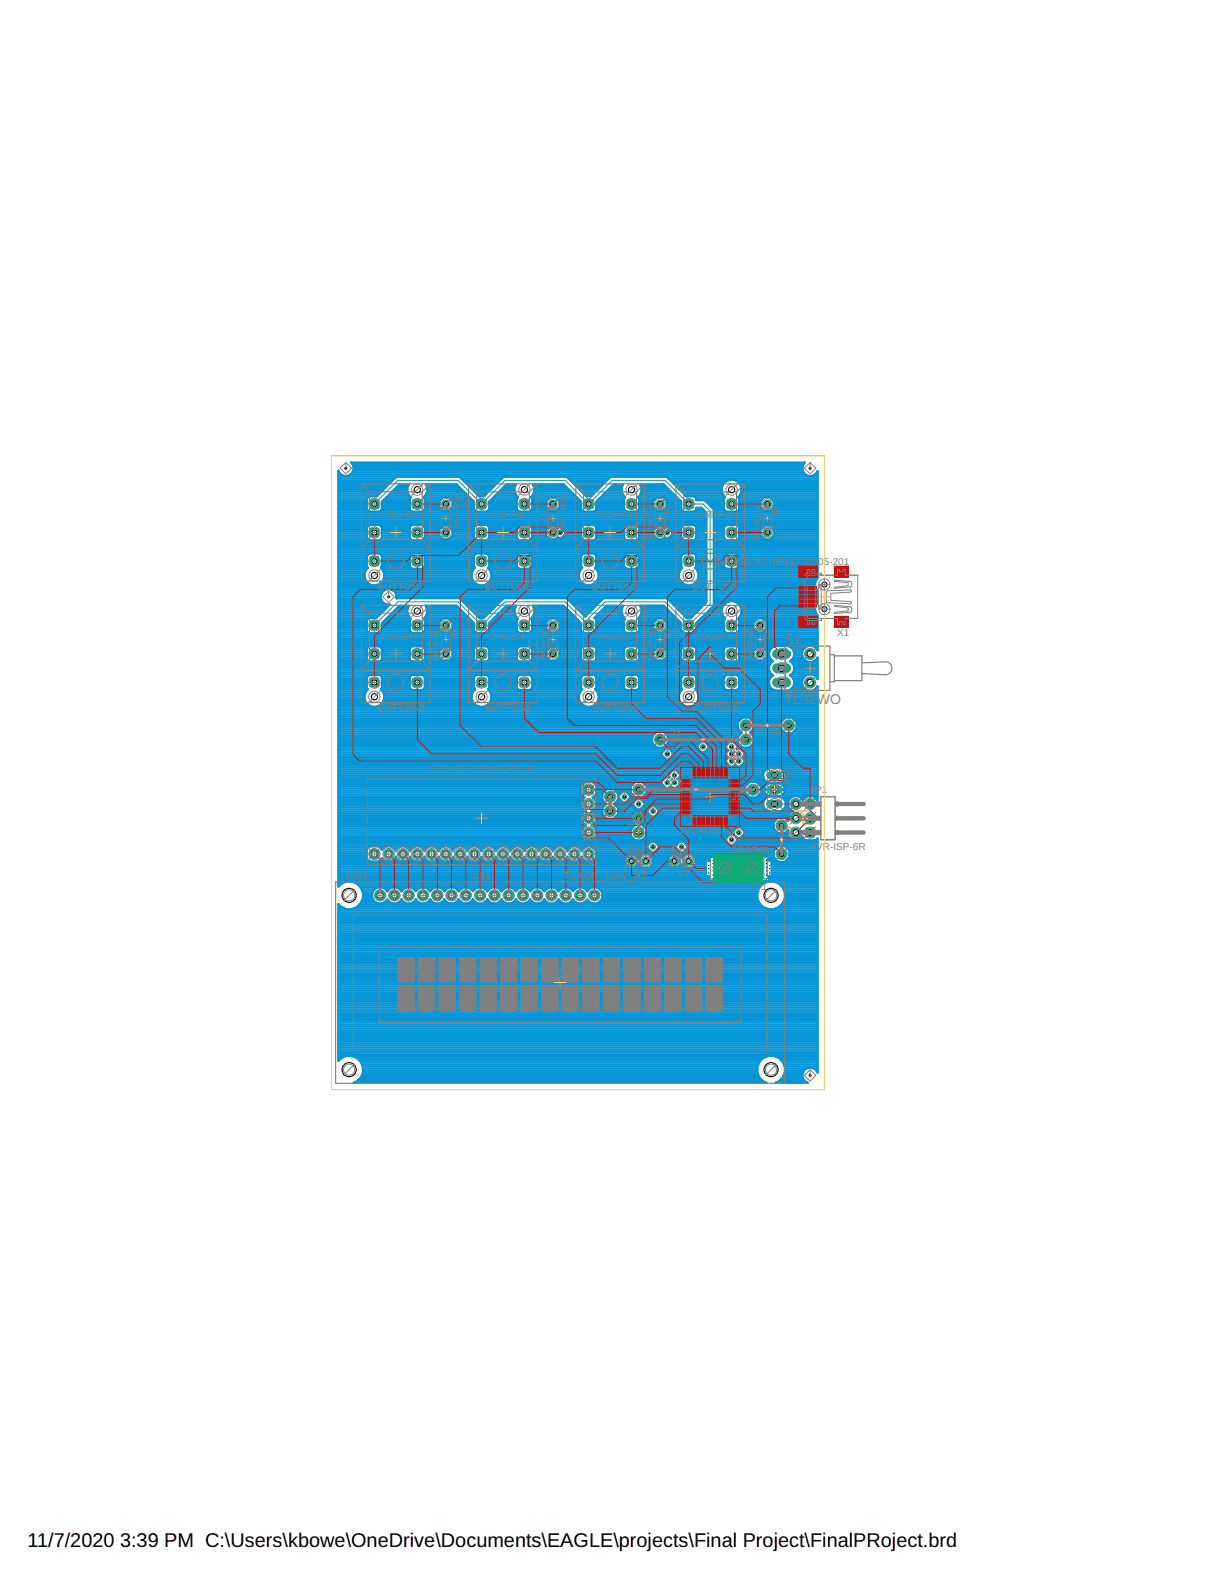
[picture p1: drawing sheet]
<svg xmlns="http://www.w3.org/2000/svg" width="216mm" height="279mm" viewBox="0 0 216 279" stroke-linecap="round" stroke-linejoin="round" font-family="sans-serif">
<defs><g id="words">
<g font-size="3.5">
<text x="4.9" y="274.9">11/7/2020</text>
<text x="21.3" y="274.9">3:39 PM C:\Users\kbowe\OneDrive\Documents\EAGLE\projects\Final Project\FinalPRoject.brd</text>
</g>
<g font-size="2.5" fill="#808080">
<text x="139.4" y="114.5">S1</text>
<text x="139.4" y="125.1">TL32WO</text>
</g>
<g font-size="1.8" fill="#808080">
<text x="67.8" y="92.1">GREEN</text>
<text x="86.9" y="92.1">GREEN</text>
<text x="105.9" y="92.1">GREEN</text>
<text x="123.7" y="92.1">GR</text>
<text x="126.3" y="92.1">EEN</text>
<text x="125.5" y="100.4">M</text>
<text x="127" y="100.4">INI-U</text>
<text x="131.1" y="100.4">S</text>
<text x="132.3" y="100.4">B-SCHIELD-320</text>
<text x="145.4" y="100.4">05-201</text>
<text x="67.1" y="104.8">BUTTON7</text>
<text x="86.2" y="104.8">BUTTON2</text>
<text x="105.2" y="104.8">BUTTON3</text>
<text x="123" y="104.8">BUT</text>
<text x="126.5" y="104.8">TON5</text>
<text x="67.8" y="113.7">GREEN</text>
<text x="86.9" y="113.7">GREEN</text>
<text x="105.9" y="113.7">GREEN</text>
<text x="123.7" y="113.7">GREEN</text>
<text x="148.8" y="113.1">X1</text>
<text x="67.1" y="126.4">BUTTON</text>
<text x="74.4" y="126.4">8</text>
<text x="86.2" y="126.4">BUTTON</text>
<text x="93.5" y="126.4">1</text>
<text x="105.2" y="126.4">BUTTON4</text>
<text x="119.2" y="130.8">J3</text>
<text x="123" y="126.4">BUTTON</text>
<text x="130.3" y="126.4">6</text>
<text x="137" y="130.8">J6</text>
<text x="76.2" y="137.2">LCD-I2C-CONVERTER</text>
<text x="140.5" y="137.8" transform="rotate(-90 140.5 137.8)">2</text>
<text x="108.4" y="140.7">J2</text>
<text x="130" y="142.3">J5</text>
<text x="140.5" y="139.9" transform="rotate(-90 140.5 139.9)">J</text>
<text x="140.5" y="139" transform="rotate(-90 140.5 139)">P</text>
<text x="144" y="141">JP1</text>
<text x="112.6" y="148" transform="rotate(-90 112.6 148)">J1</text>
<text x="141" y="148.6" transform="rotate(-90 141 148.6)">J7</text>
<text x="111.7" y="151.7">6 pF</text>
<text x="113" y="155.7">C3</text>
<text x="119.3" y="151.7">6 pF</text>
<text x="120.6" y="155.7">C2</text>
<text x="130.3" y="151.7">16 MHz</text>
<text x="144" y="151.1">AVR-ISP-6R</text>
<text x="61.4" y="156.2">DIS2</text>
<text x="83.9" y="156.2">U$1</text>
<text x="100.2" y="156.2">TUXGR_16X2_R2</text>
<text x="134" y="158.3">Q1</text>
</g>
<g font-size="1.4" fill="#808080">
<text x="81.5" y="89.9" transform="rotate(-90 81.5 89.9)">m</text>
<text x="81.5" y="88.8" transform="rotate(-90 81.5 88.8)">s</text>
<text x="83.1" y="89.3" transform="rotate(-90 83.1 89.3)">3</text>
<text x="100.6" y="89.9" transform="rotate(-90 100.6 89.9)">m</text>
<text x="100.6" y="88.8" transform="rotate(-90 100.6 88.8)">s</text>
<text x="81.5" y="94.2" transform="rotate(-90 81.5 94.2)">1</text>
<text x="81.5" y="93.5" transform="rotate(-90 81.5 93.5)">5</text>
<text x="81.5" y="92.7" transform="rotate(-90 81.5 92.7)">0</text>
<text x="81.5" y="91.5" transform="rotate(-90 81.5 91.5)">o</text>
<text x="81.5" y="90.7" transform="rotate(-90 81.5 90.7)">h</text>
<text x="83.1" y="90.3" transform="rotate(-90 83.1 90.3)">R</text>
<text x="97.1" y="92.8" transform="rotate(-90 97.1 92.8)">R</text>
<text x="97.1" y="91.8" transform="rotate(-90 97.1 91.8)">7</text>
<text x="100.6" y="94.2" transform="rotate(-90 100.6 94.2)">1</text>
<text x="100.6" y="93.5" transform="rotate(-90 100.6 93.5)">5</text>
<text x="100.6" y="92.7" transform="rotate(-90 100.6 92.7)">0</text>
<text x="100.6" y="91.5" transform="rotate(-90 100.6 91.5)">o</text>
<text x="100.6" y="90.7" transform="rotate(-90 100.6 90.7)">h</text>
<text x="116" y="95.4" transform="rotate(-90 116 95.4)">5</text>
<text x="116" y="94.6" transform="rotate(-90 116 94.6)">0</text>
<text x="116" y="93.4" transform="rotate(-90 116 93.4)">o</text>
<text x="116" y="92.6" transform="rotate(-90 116 92.6)">h</text>
<text x="116" y="91.8" transform="rotate(-90 116 91.8)">m</text>
<text x="116" y="90.7" transform="rotate(-90 116 90.7)">s</text>
<text x="119.5" y="91.9" transform="rotate(-90 119.5 91.9)">R</text>
<text x="119.5" y="90.9" transform="rotate(-90 119.5 90.9)">5</text>
<text x="135" y="95.4" transform="rotate(-90 135 95.4)">5</text>
<text x="135" y="94.6" transform="rotate(-90 135 94.6)">0</text>
<text x="135" y="93.4" transform="rotate(-90 135 93.4)">o</text>
<text x="135" y="92.6" transform="rotate(-90 135 92.6)">h</text>
<text x="135" y="91.8" transform="rotate(-90 135 91.8)">m</text>
<text x="135" y="90.7" transform="rotate(-90 135 90.7)">s</text>
<text x="138.5" y="91.9" transform="rotate(-90 138.5 91.9)">R</text>
<text x="138.5" y="90.9" transform="rotate(-90 138.5 90.9)">6</text>
<text x="116" y="96.1" transform="rotate(-90 116 96.1)">1</text>
<text x="135" y="96.1" transform="rotate(-90 135 96.1)">1</text>
<text x="77.9" y="113.4" transform="rotate(-90 77.9 113.4)">m</text>
<text x="77.9" y="112.3" transform="rotate(-90 77.9 112.3)">s</text>
<text x="81.4" y="113.5" transform="rotate(-90 81.4 113.5)">R</text>
<text x="81.4" y="112.5" transform="rotate(-90 81.4 112.5)">1</text>
<text x="96.9" y="113.4" transform="rotate(-90 96.9 113.4)">m</text>
<text x="96.9" y="112.3" transform="rotate(-90 96.9 112.3)">s</text>
<text x="116" y="113.4" transform="rotate(-90 116 113.4)">m</text>
<text x="116" y="112.3" transform="rotate(-90 116 112.3)">s</text>
<text x="119.5" y="113.5" transform="rotate(-90 119.5 113.5)">R</text>
<text x="119.5" y="112.5" transform="rotate(-90 119.5 112.5)">4</text>
<text x="133.8" y="113.4" transform="rotate(-90 133.8 113.4)">m</text>
<text x="133.8" y="112.3" transform="rotate(-90 133.8 112.3)">s</text>
<text x="137.2" y="113.5" transform="rotate(-90 137.2 113.5)">R</text>
<text x="137.2" y="112.5" transform="rotate(-90 137.2 112.5)">8</text>
<text x="77.9" y="117.7" transform="rotate(-90 77.9 117.7)">1</text>
<text x="77.9" y="116.9" transform="rotate(-90 77.9 116.9)">5</text>
<text x="77.9" y="116.2" transform="rotate(-90 77.9 116.2)">0</text>
<text x="77.9" y="115" transform="rotate(-90 77.9 115)">o</text>
<text x="77.9" y="114.2" transform="rotate(-90 77.9 114.2)">h</text>
<text x="95.3" y="116" transform="rotate(-90 95.3 116)">R</text>
<text x="95.3" y="115" transform="rotate(-90 95.3 115)">2</text>
<text x="96.9" y="117.7" transform="rotate(-90 96.9 117.7)">1</text>
<text x="96.9" y="116.9" transform="rotate(-90 96.9 116.9)">5</text>
<text x="96.9" y="116.2" transform="rotate(-90 96.9 116.2)">0</text>
<text x="96.9" y="115" transform="rotate(-90 96.9 115)">o</text>
<text x="96.9" y="114.2" transform="rotate(-90 96.9 114.2)">h</text>
<text x="116" y="117.7" transform="rotate(-90 116 117.7)">1</text>
<text x="116" y="116.9" transform="rotate(-90 116 116.9)">5</text>
<text x="116" y="116.2" transform="rotate(-90 116 116.2)">0</text>
<text x="116" y="115" transform="rotate(-90 116 115)">o</text>
<text x="116" y="114.2" transform="rotate(-90 116 114.2)">h</text>
<text x="133.8" y="117.7" transform="rotate(-90 133.8 117.7)">1</text>
<text x="133.8" y="116.9" transform="rotate(-90 133.8 116.9)">5</text>
<text x="133.8" y="116.2" transform="rotate(-90 133.8 116.2)">0</text>
<text x="133.8" y="115" transform="rotate(-90 133.8 115)">o</text>
<text x="133.8" y="114.2" transform="rotate(-90 133.8 114.2)">h</text>
<text x="135.9" y="143.7" transform="rotate(-90 135.9 143.7)">3</text>
<text x="135.9" y="141.1" transform="rotate(-90 135.9 141.1)">2</text>
<text x="135.9" y="138.6" transform="rotate(-90 135.9 138.6)">1</text>
</g>
<g font-size="1.1" fill="#808080">
<text x="120.6" y="136">U1</text>
<text x="120.6" y="148.2">ATMEGA328PB-AU</text>
</g>
</g></defs>
<path d="M66.5 89.6l4.2-4.2h10.7l4.2 4.2 4.1-4.2h10.7l4.2 4.2 4.2-4.2h9.4l4.2 4.2h2.5l1.3 1.2v16.5l-3.8 3.8-4.2-4.1h-10.7l-2.9 2.9v1.2l-4.2-4.1h-10.7l-4.1 4.1-4.2-4.1h-10.7l-4.2 4.1" fill="none" stroke="#0696d7" stroke-width=".18"/>
<g fill="none" stroke="#0696d7" stroke-width=".42">
<path d="M60.1 95.9h5.4M60.1 93.3h65.4M60.1 99.7h5.1M60.1 99.3h5.1M60.1 98.9h5.1M60.1 98.6h5.2M60.1 98.2h65.4M60.1 97.8h65.4M60.1 97.4h65.4M60.1 97h65.4M60.1 96.7h65.4M60.1 96.3h65.4"/>
<path d="M60.1 95.5h5.1M60.1 95.2h5.1M60.1 94.8h5.1M60.1 94.4h5.1M60.1 94.1h5.1M60.1 93.7h5.1M60.1 92.9h65.4M60.1 92.6h65.4M60.1 92.2h65.4M60.1 91.8h65.4M60.1 91.4h65.4M60.1 91.1h65.3"/>
<path d="M60.1 90.7h5.2M60.1 90.3h5.1M60.1 89.9h5.1M60.1 89.6h5.1M60.1 89.2h5.1M60.1 88.8h5.1M60.1 88.4h5.2M60.1 88.1h7M60.1 87.7h7.3M60.1 87.3h7.7M60.1 87h8.1M60.1 86.6h8.5"/>
<path d="M60.1 86.2h8.8M60.1 85.8h9.2M60.1 85.4h9.6M60.1 85.1h10M60.1 84.7h85.2M60.1 84.3h.5M60.1 83.9h.1M62.3 84.3h80.8M62.6 82.4a1.4 1.4 0 0 1-.5 2.1 1.4 1.4 0 0 1-2-.8v73.9a2.5 2.5 0 0 1 3.7-.3 2.5 2.5 0 0 1 0 3.7 2.5 2.5 0 0 1-3.7-.3v27.9a2.48 2.48 0 0 1 4 .1 2.48 2.48 0 0 1-1.2 3.7h73.3a2.49 2.49 0 0 1-1.2-3.8 2.49 2.49 0 0 1 4 0 2.49 2.49 0 0 1-1.2 3.8h5.7l-.3-.1-.4-.4-.2-.5M62.6 82.4l-.2-.2h80.6l-.2 .2M62.6 82.4h80.2M62.7 83.9h80"/>
<path d="M62.8 82.8h79.8M62.8 83.6h79.8M62.8 83.2h79.8M65.3 90.7v-2.2l.4-.3h1.2l3.4-3.4 .3-.1h10.9l.3 .1 3.4 3.4h.8l3.4-3.4 .2-.1h11l.2 .1 3.4 3.4h.8l3.4-3.4 .2-.1h9.7l.3 .1 3.4 3.4h1.3a.57 .57 0 0 1 .4 .7l1.6 .1 1.5 1.4 .1 .3v16.8l-.1 .2-3.1 3.1v1.2M65.3 90.7l.4 .2h1.7l.4-.2M65.7 93.3l-.3 .1-.2 .4v1.7l.2 .4 .3 .1h1.7l.4-.3 .1-1.9-.1-.2-.4-.3M67.6 95.9h5.5M67.7 98.6h5.3M67.8 90.7h5.1M67.8 90.7l.1-1.5 3.1-3.1h1.6a1.7 1.7 0 0 0 .4 2.3l-.2 .3v1.7l.1 .3 .4 .2h1.7l.4-.2 .1-2-.2-.3a1.73 1.73 0 0 0 .3-2.3h5.5l3.1 3.1v1.2l.1 .3M67.8 93.7h5M67.9 95.5h4.9"/>
<path d="M67.9 99.7h4.9M67.9 99.3h4.9M67.9 98.9h4.9M67.9 95.2h4.9M67.9 94.8h4.9M67.9 94.4h4.9M67.9 94.1h4.9M67.9 90.3h4.9M67.9 89.9h4.9M67.9 89.6h4.9M67.9 89.2h4.9M68.2 88.8h4.6"/>
<path d="M68.6 88.4h4.3M69 88.1h3.7M69.4 87.7h3.1M69.7 87.3h2.7M70.1 87h2.3M70.5 86.6h1.9M70.9 86.2h1.7M73.3 93.3l-.3 .1-.2 .4 .1 1.9 .4 .3 1.9-.1M75 93.3l.4 .3 .1 .2v1.7l-.3 .4M75.2 95.9h9.3M75.3 98.6h9.1M75.4 88.4h3.1"/>
<path d="M75.4 90.7h3.1M75.5 93.7h2.9M75.5 95.5h2.8M75.5 99.7h8.7M75.5 99.3h8.7M75.5 98.9h8.7M75.5 95.2h2.5M75.5 94.8h2.5M75.5 94.4h2.5M75.5 94.1h2.5M75.5 90.3h2.7M75.5 89.9h2.5"/>
<path d="M75.5 89.6h2.5M75.5 89.2h2.5M75.5 88.8h2.7M75.6 88.1h7.5M75.7 86.2h5.5M75.8 87.7h6.9M75.9 86.6h5.7M75.9 87.3h6.4M75.9 87h6.1M78 95.2v-1.1l.7-.7h1l.8 .7v1.1M78 95.2l.7 .7M79.9 88.4h3.6"/>
<path d="M79.9 90.7h4.4M80.1 93.7h4.1M80.1 95.5h4.1M80.3 90.3h3.9M80.3 88.8h3.5M80.4 94.1h3.8M80.5 95.2h3.7M80.5 95.2l-.8 .7M80.5 94.8h3.7M80.5 94.4h3.7M80.5 89.9h3.7M80.5 89.6h3.7"/>
<path d="M80.5 89.2h3.7M82 85.1h7.1M82.4 85.4h6.3M82.8 85.8h5.5M83.2 86.2h4.8M83.5 86.6h4.1M83.9 87h3.3M84.3 87.3h2.5M84.3 90.7l.4 .2h1.7l.4-.2M84.6 87.7h1.9M84.7 93.3l-.2 .1-.3 .4v1.7l.3 .4M85 88.1h1.1"/>
<path d="M86.4 93.3l.4 .3 .1 .2v1.7l-.1 .2-.4 .3-1.9-.1M86.6 95.9h5.5M86.7 98.6h5.3M86.8 90.7h5.1M86.8 90.7l.1-.3v-1.2l3.1-3.1h1.7a1.73 1.73 0 0 0 .3 2.3l-.2 .3v1.7l.1 .3M86.9 93.7h5M86.9 95.5h4.9M86.9 99.7h4.9M86.9 99.3h4.9M86.9 98.9h4.9M86.9 95.2h4.9M86.9 94.8h4.9"/>
<path d="M86.9 94.4h4.9M86.9 94.1h4.9M86.9 90.3h4.9M86.9 89.9h4.9M86.9 89.6h4.9M86.9 89.2h4.9M87.3 88.8h4.5M87.7 88.4h4.2M88.1 88.1h3.6M88.4 87.7h3.1M88.8 87.3h2.6M89.2 87h2.2"/>
<path d="M89.5 86.6h2M89.9 86.2h1.7M91.9 90.7l.4 .2h1.8l.3-.2M92.3 93.3l-.2 .1-.3 .4v1.7l.1 .2 .4 .3 2-.1M94.1 93.3l.3 .3 .2 .2v1.7l-.3 .4M94.3 95.9h9.2M94.4 98.6h9M94.4 88.4h3.2M94.4 90.7h3.2M94.4 90.7l.2-.3v-1.7l-.3-.3a1.7 1.7 0 0 0 .4-2.3h5.4l3.2 3.1v1.2l.2 .4 2 .1 .4-.2M94.5 93.7h2.9M94.5 95.5h2.9"/>
<path d="M94.6 99.7h8.7M94.6 99.3h8.7M94.6 98.9h8.7M94.6 95.2h2.4M94.6 94.8h2.4M94.6 94.4h2.4M94.6 94.1h2.4M94.6 90.3h2.6M94.6 89.9h2.4M94.6 89.6h2.4M94.6 89.2h2.4M94.6 88.8h2.6"/>
<path d="M94.7 88.1h7.4M94.7 86.2h5.6M94.8 87.7h6.9M94.9 86.6h5.7M95 87.3h6.4M95 87h6M98.9 90.7h4.5M98.9 88.4h3.6M99.1 93.7h.2M99.3 88.8h3.6M99.3 90.3h4M99.5 89.9h3.8"/>
<path d="M99.5 89.6h3.8M99.5 89.2h3.8M99.8 93.7h3.5M99.9 95.5h3.4M100.3 94.1h3M100.4 95.2a.99 .99 0 0 0-.1-1.2 .99 .99 0 0 0-1.2-.3l-.3-.3h-1.1l-.7 .7v1.1l.7 .7M100.4 95.2a1 1 0 0 1-1.3 .4l-.3 .3M100.4 95.2h2.9M100.5 94.4h2.8M100.5 94.8h2.8M101.1 85.1h7M101.5 85.4h6.3"/>
<path d="M101.8 85.8h5.6M102.2 86.2h4.8M102.6 86.6h4M103 87h3.3M103.3 87.3h2.6M103.7 87.7h1.8M103.7 93.3l-.2 .1-.2 .4v1.9l.4 .3 2-.1M104.1 88.1h1.1M105.5 93.3l.4 .3 .1 .2v1.7l-.3 .4M105.7 95.9h5.5M105.8 98.6h5.2M105.9 90.7h5.1"/>
<path d="M105.9 90.7l.1-1.5 3.1-3.1h1.6a1.7 1.7 0 0 0 .4 2.3l-.2 .3 .1 2M105.9 93.7h5M106 99.7h4.9M106 99.3h4.9M106 98.9h4.9M106 95.5h4.9M106 95.2h4.9M106 94.8h4.9M106 94.4h4.9M106 94.1h4.9M106 90.3h4.9M106 89.9h4.9"/>
<path d="M106 89.6h4.9M106 89.2h4.9M106.3 88.8h4.6M106.7 88.4h4.3M107.1 88.1h3.7M107.5 87.7h3.1M107.8 87.3h2.6M108.2 87h2.2M108.6 86.6h1.9M109 86.2h1.7M111 90.7l.4 .2 1.9-.1 .3-.4v-1.7l-.2-.3a1.7 1.7 0 0 0 .3-2.3h4.2l3.1 3.1v1.2l.3 .4 2 .1a.58 .58 0 0 0 .4-.6h.9l.9 .8v16l-2.7 2.7h-.8l-3.4-3.4-.3-.1h-10.9l-.3 .1-3.1 3.2-3.2-3.2-.2-.1h-11l-.4 .3M111.4 93.3l-.3 .1-.2 .4v1.7l.2 .4 .3 .1h1.7l.4-.3 .1-1.9-.1-.2-.4-.3"/>
<path d="M113.3 95.9h8M113.4 98.6h7.8M113.5 88.4h3.1M113.5 90.7h3.1M113.5 93.7h3M113.6 99.7h7.4M113.6 99.3h7.4M113.6 98.9h7.4M113.6 95.5h2.8M113.6 95.2h2.4M113.6 94.8h2.4M113.6 94.4h2.4"/>
<path d="M113.6 94.1h2.5M113.6 90.3h2.6M113.6 89.9h2.4M113.6 89.6h2.4M113.6 89.2h2.4M113.6 88.8h2.7M113.7 88.1h6.2M113.8 86.2h4.2M113.9 87.7h5.6M113.9 86.6h4.5M114 87.3h5.1M114 87h4.8"/>
<path d="M116 95.2v-1.1l.8-.7h1l.4 .3a.98 .98 0 0 1 1.2 .3 .98 .98 0 0 1 0 1.2M116 95.2l.8 .7M118 88.4h2.3M118 90.7h3.1M118.1 93.7h.2M118.3 88.8h2.3M118.4 90.3h2.6M118.6 89.9h2.4M118.6 89.6h2.4M118.6 89.2h2.4M118.8 93.7h2.3M118.9 85.1h26.4"/>
<path d="M119 95.5h2M119.2 85.4h10M119.4 94.1h1.6M119.4 95.2a.98 .98 0 0 1-1.2 .4l-.4 .3M119.4 95.2h1.6M119.5 94.4h1.5M119.6 94.8h1.4M119.6 85.8h9.1M120 86.2h8.4M120.4 86.6h7.9M120.7 87h7.5M121.1 87.3h7.1"/>
<path d="M121.5 87.7h6.9M121.5 93.3l-.4 .3-.1 .2v1.7l.3 .4 .2 .1h1.8l.4-.3v-1.9l-.2-.4-.2-.1M121.8 88.1h6.7M123.4 95.9h2.1M123.6 98.6h1.9M123.6 88.4h5.2M123.6 90.7h1.5M123.7 93.7h1.8M123.7 95.5h1.8M123.7 99.7h1.8M123.7 99.3h1.8M123.7 98.9h1.8"/>
<path d="M123.7 95.2h1.8M123.7 94.8h1.8M123.7 94.4h1.8M123.7 94.1h1.8M123.7 90.3h1M123.7 88.8h4.9M125.5 89.2h3.1M125.9 89.6h2.7M126.3 89.9h2.3M126.6 90.3h2M126.9 95.9h2M126.9 93.3h18.4"/>
<path d="M126.9 99.7h1.7M126.9 99.3h1.7M126.9 98.9h1.7M126.9 98.6h1.9M126.9 98.2h18.4M126.9 97.8h18.4M126.9 97.4h18.4M126.9 97h18.4M126.9 96.7h18.4M126.9 96.3h18.4M126.9 95.5h1.8M126.9 95.2h1.7"/>
<path d="M126.9 94.8h1.7M126.9 94.4h1.7M126.9 94.1h1.7M126.9 93.7h1.8M126.9 92.9h18.4M126.9 92.6h18.4M126.9 92.2h18.4M126.9 91.8h18.4M126.9 91.4h18.4M126.9 91.1h18.4M126.9 90.7h1.9M128.7 98.6l.4-.2h1.8l.2 .1 .3 .3-.1 2-.4 .3h-1.8l-.2-.1-.3-.4v-1.8z"/>
<path d="M128.7 90.7l-.1-.3v-1.7l.2-.3a1.79 1.79 0 0 1-.1-2.6 1.79 1.79 0 0 1 2.6 0 1.79 1.79 0 0 1-.1 2.6l.2 .3-.1 2M128.7 90.7l.4 .2h1.8l.4-.2M129.1 93.3l-.2 .1-.3 .4v1.7l.3 .4M130.8 85.4h14.5M130.9 93.3l.4 .3 .1 .2-.1 1.9-.4 .3-2-.1M131.1 95.9h14.2M131.2 98.6h14.1M131.2 88.4h4.5M131.3 90.7h4.4M131.3 85.8h14M131.3 93.7h4.2M131.3 95.5h4.1"/>
<path d="M131.4 99.7h13.9M131.4 99.3h13.9M131.4 98.9h13.9M131.4 95.2h3.7M131.4 94.8h3.7M131.4 94.4h3.7M131.4 94.1h3.7M131.4 90.3h3.9M131.4 89.9h3.7M131.4 89.6h3.7M131.4 89.2h3.7M131.4 88.8h3.9"/>
<path d="M131.5 88.1h13.8M131.6 86.2h13.7M131.6 87.7h13.7M131.7 86.6h13.6M131.8 87.3h13.5M131.8 87h13.5M135.1 95.2v-1.1l.7-.7h1.1l.7 .7v1.1M135.1 95.2l.7 .7M137 88.4h8.3M137 90.7h8.3M137.2 93.7h8.1M137.2 95.5h8.1"/>
<path d="M137.4 90.3h7.9M137.4 88.8h7.9M137.5 94.1h7.8M137.6 95.2h7.7M137.6 95.2l-.7 .7M137.6 94.8h7.7M137.6 94.4h7.7M137.6 89.9h7.7M137.6 89.6h7.7M137.6 89.2h7.7M142.8 82.4a1.41 1.41 0 0 0 .5 2.1 1.41 1.41 0 0 0 2-.8v19.1a1.6 1.6 0 0 0 0 2.2v2.1M144.8 84.3h.5"/>
<path d="M145.2 83.9h.1M60.1 112.4h5.3M60.1 109.8h6.8M60.1 119.9h77.1M60.1 119.5h76.7M60.1 119.1h76.6M60.1 118.8h76.5M60.1 118.4h76.6M60.1 118h76.7M60.1 117.6h77.1M60.1 117.3h5.1M60.1 116.9h5.1"/>
<path d="M60.1 116.5h5.1M60.1 116.2h5.1M60.1 115.8h5.1M60.1 115.4h5.1M60.1 115h5.3M60.1 114.7h85.2M60.1 114.3h85.2M60.1 113.9h85.2M60.1 113.5h85.2M60.1 113.2h85.2M60.1 112.8h85.2M60.1 112h5.1"/>
<path d="M60.1 111.7h5.1M60.1 111.3h5.1M60.1 110.9h5.1M60.1 110.5h5.1M60.1 110.2h5.1M60.1 109.4h7.2M60.1 109h7.6M60.1 108.7h8M60.1 108.3h8.3M60.1 107.9h8.7M60.1 107.5h9.1M60.1 107.2h8.1"/>
<path d="M60.1 106.8h7.8M60.1 106.4h7.6M60.1 106h7.6M60.1 105.7h7.6M60.1 105.3h7.8M60.1 104.9h8.1M60.1 104.5h65.4M60.1 104.2h65.4M60.1 103.8h5.5M60.1 103.4h5.1M60.1 103h4.8M60.1 102.7h4.7"/>
<path d="M60.1 102.3h4.6M60.1 101.9h4.6M60.1 101.6h4.8M60.1 101.2h5M60.1 100.8h5.2M60.1 100.4h5.1M60.1 100.1h5.1M64.7 101.9a1.8 1.8 0 0 0 1.8 2.2 1.8 1.8 0 0 0 1.8-2.2M65.2 112l.2 .4M65.3 115.1l.4-.2h1.7l.2 .1 .3 .4-.1 1.9-.4 .3h-1.7l-.3-.1-.2-.4zM65.3 100.8l-.1-2 .1-.2 .4-.2h1.7l.4 .2v2.2M65.3 100.8l.1 .1-.4 .4-.3 .6"/>
<path d="M65.4 112.4l.3 .1h1.7l.2-.1M65.7 109.8l-.3 .1-.2 .4v1.7M67.5 103.8h17.1M67.6 112.4h5.4M67.7 115h5.3M67.8 100.8l-.1 .1 .3 .4 .3 .6M67.8 100.8h5.1M67.8 117.3h5.1M67.9 112v-1.2l3.1-3.1h1.6a1.72 1.72 0 0 0 .4 2.3l-.2 .3v1.7M67.9 105.3a1.44 1.44 0 0 1 2.4 0M67.9 105.3a1.4 1.4 0 0 0-.1 1.5 1.4 1.4 0 0 0 1.4 .7l-2.3 2.3M67.9 112l-.3 .4"/>
<path d="M67.9 116.9h4.9M67.9 116.5h4.9M67.9 116.2h4.9M67.9 115.8h4.9M67.9 115.4h4.9M67.9 112h4.9M67.9 111.7h4.9M67.9 111.3h4.9M67.9 110.9h4.9M67.9 103.4h16.3M67.9 100.4h4.9M67.9 100.1h4.9"/>
<path d="M67.9 101.2h16.3M68.1 110.5h4.7M68.1 103h15.9M68.1 101.6h15.8M68.3 102.7h15.5M68.3 102.3h15.5M68.3 101.9h15.5M68.5 110.2h4.3M68.9 109.8h3.9M69.2 109.4h3.4M69.6 109h2.8M69.9 104.9h55.6"/>
<path d="M70 108.7h2.4M70.3 105.3l.2 .5v.5h11l.3 .1 3.4 3.4h.8l3.2-3.2M70.3 105.3h55.2M70.4 108.3h2M70.4 105.7h55.1M70.5 106h55M70.7 107.9h1.8M72.8 112l.2 .4M72.9 115.1l.4-.2h1.7l.2 .1 .3 .4-.1 1.9-.4 .3h-1.7l-.3-.1-.2-.4zM72.9 100.8l-.1-2 .1-.2 .4-.2h1.7l.4 .2v2.2M72.9 100.8l.4 .3h1.7l.4-.3M75.2 112.4h9.3"/>
<path d="M75.3 115h3.3M75.4 100.8h8.9M75.4 117.3h3.1M75.5 110.2h2.9M75.5 109.8h7.7M75.5 112v-1.7l-.2-.3a1.75 1.75 0 0 0 .3-2.3h5.5l3.1 3.1v1.2M75.5 112l-.1 .2-.4 .3h-1.7l-.3-.1M75.5 116.9h2.6M75.5 116.5h2.5M75.5 116.2h2.5M75.5 115.8h2.5M75.5 115.4h2.8"/>
<path d="M75.5 112h2.8M75.5 111.7h2.5M75.5 111.3h2.5M75.5 110.9h2.5M75.5 110.5h2.5M75.5 100.4h8.7M75.5 100.1h8.7M75.7 109.4h7.1M75.8 107.9h5.6M75.9 109h6.6M75.9 108.7h6.2M75.9 108.3h5.8"/>
<path d="M78.7 112.4l-.7-.7v-1.1l.7-.7h1l.8 .7v1.1l-.8 .7M79.8 115h4.6M80 117.3h4.3M80 110.2h3.6M80.1 112h4.1M80.2 115.4h4M80.3 116.9h3.9M80.4 110.5h3.6M80.5 116.5h3.7M80.5 116.2h3.7M80.5 115.8h3.7M80.5 111.7h3.7"/>
<path d="M80.5 111.3h3.7M80.5 110.9h3.7M81.8 106.4h7.5M82.2 106.8h6.8M82.5 107.2h6.1M82.9 107.5h5.3M83.3 107.9h4.5M83.7 108.3h3.8M83.8 101.9l.3-.6 .3-.4-.2-.3v-1.8l.5-.4h1.7l.4 .2 .1 .2v1.8l-.2 .3 .4 .4 .2 .6M83.8 101.9a1.8 1.8 0 0 0 1.8 2.2 1.8 1.8 0 0 0 1.7-2.2M84.1 108.7h3M84.2 112l.5 .5h1.7l.3-.1"/>
<path d="M84.3 115.1l.4-.2h1.7l.3 .1 .2 .4v1.7l-.1 .2-.4 .3h-1.7l-.2-.1-.3-.4v-1.7zM84.4 109h2.3M84.8 109.4h1.5M86.5 103.8h17.2M86.7 112.4h5.4M86.7 115h5.3M86.8 117.3h5.1M86.8 100.8h5.1M86.9 103.4h16.4M86.9 112v-1.2l3.1-3.1h1.7a1.75 1.75 0 0 0 .3 2.3l-.2 .3v1.7M86.9 112l-.2 .4M86.9 116.9h4.9"/>
<path d="M86.9 116.5h4.9M86.9 116.2h4.9M86.9 115.8h4.9M86.9 115.4h4.9M86.9 112h4.9M86.9 111.7h4.9M86.9 111.3h4.9M86.9 110.9h4.9M86.9 100.4h4.9M86.9 100.1h4.9M87 101.2h16.2M87.2 110.5h4.6"/>
<path d="M87.2 103h15.8M87.2 101.6h15.8M87.3 102.7h15.6M87.3 102.3h15.5M87.3 101.9h15.5M87.5 110.2h4.4M87.9 109.8h4M88.3 109.4h3.3M88.6 109h2.8M89 108.7h2.4M89.2 106.6h.1M89.4 108.3h2"/>
<path d="M89.8 107.9h1.8M91.8 112l.3 .4M91.9 115.1l.4-.2h1.8l.2 .1 .3 .4v1.7l-.2 .2-.3 .3h-1.8l-.2-.1-.3-.4v-1.7zM91.9 100.8l-.1-.2v-1.8l.5-.4h1.8l.3 .2 .2 .2v1.8l-.2 .2M91.9 100.8l.4 .3h1.8l.3-.3M94.3 112.4h9.2M94.3 115h3.4M94.5 117.3h3M94.5 100.8h8.8M94.5 110.2h3M94.5 109.8h7.8M94.5 112h2.8"/>
<path d="M94.6 112v-1.7l-.3-.3a1.72 1.72 0 0 0 .4-2.3h5.4l3.2 3.1v1.2M94.6 112l-.5 .5h-1.8l-.2-.1M94.6 116.9h2.5M94.6 116.5h2.4M94.6 116.2h2.4M94.6 115.8h2.4M94.6 115.4h2.7M94.6 111.7h2.4M94.6 111.3h2.4M94.6 110.9h2.4M94.6 110.5h2.5M94.6 100.4h8.7"/>
<path d="M94.6 100.1h8.7M94.8 109.4h7.1M94.8 107.9h5.6M94.9 109h6.6M95 108.7h6.2M95 108.3h5.8M97.7 112.4l-.7-.7v-1.1l.7-.7h1.1l.7 .7v1.1l-.7 .7M98.8 115h4.6M99 117.3h4.3M99.1 110.2h3.5M99.2 112h4.1M99.2 115.4h4.1"/>
<path d="M99.4 116.9h3.9M99.4 110.5h3.6M99.5 116.5h3.8M99.5 116.2h3.8M99.5 115.8h3.8M99.5 111.7h3.8M99.5 111.3h3.8M99.5 110.9h3.8M100.8 106.4h6.3M101.2 106.8h5.5M101.6 107.2h4.8M102 107.5h4"/>
<path d="M102.3 107.9h3.3M102.7 108.3h2.5M102.8 101.9a1.8 1.8 0 0 0 1.8 2.2 1.8 1.8 0 0 0 1.8-2.2M103.1 108.7h1.8M103.3 112l.2 .4M103.3 100.8v-2l.2-.3 .2-.1h1.8l.4 .2v2.2M103.3 115.1l.4-.2h1.8l.2 .1 .3 .4-.1 1.9-.4 .3h-1.8l-.2-.1-.2-.4zM103.3 100.8l.1 .1-.3 .4-.3 .6M103.5 109h1M103.8 109.4h.3M105.5 103.8h16M105.7 109.8h5.2"/>
<path d="M105.7 112.4h5.4M105.8 115h5.3M105.9 100.8l-.1 .1 .3 .4 .3 .6M105.9 100.8h5.1M105.9 117.3h5M105.9 110.2h5M106 112v-1.7l-.4-.4 2.2-2.2h2.9a1.72 1.72 0 0 0 .4 2.3l-.2 .3v1.7M106 112l-.1 .2-.4 .3h-1.8l-.2-.1M106 116.9h4.9M106 116.5h4.9M106 116.2h4.9M106 115.8h4.9"/>
<path d="M106 115.4h4.9M106 112h4.9M106 111.7h4.9M106 111.3h4.9M106 110.9h4.9M106 110.5h4.9M106 103.4h15M106 100.4h4.9M106 100.1h4.9M106 101.2h15M106 109.4h4.6M106.2 103h14.6"/>
<path d="M106.2 101.6h14.6M106.4 102.7h14.2M106.4 102.3h14.2M106.4 101.9h14.2M106.4 109h4.1M106.8 108.7h3.6M107.2 108.3h3.2M107.5 107.9h3.1M110.9 112l.2 .4M111 115.1l.4-.2h1.7l.2 .1 .3 .4-.1 1.9-.4 .3h-1.7l-.3-.1-.2-.4zM111 100.8l-.1-2 .2-.3 .3-.1h1.7l.4 .2v2.2M111 100.8l.4 .3h1.7l.4-.3"/>
<path d="M111.1 112.4l.3 .1h1.7l.2-.1M113.3 112.4h8M113.4 115h3.3M113.5 100.8h7.6M113.5 117.3h3M113.5 110.2h3M113.6 109.8h6.4M113.6 112v-1.7l-.2-.3a1.72 1.72 0 0 0 .3-2.3h4.2l3.1 3.1v1.2M113.6 112l-.3 .4M113.6 116.9h2.6M113.6 116.5h2.4M113.6 116.2h2.4"/>
<path d="M113.6 115.8h2.4M113.6 115.4h2.7M113.6 112h2.8M113.6 111.7h2.4M113.6 111.3h2.4M113.6 110.9h2.4M113.6 110.5h2.5M113.6 100.4h7.4M113.6 100.1h7.4M113.8 109.4h5.9M113.9 107.9h4.3M114 109h5.3"/>
<path d="M114 108.7h4.9M114 108.3h4.6M116.8 112.4l-.8-.7v-1.1l.8-.7h1l.8 .7v1.1l-.8 .7M117.9 115h3.3M118 117.3h3.1M118.1 110.2h2.3M118.2 112h2.8M118.3 115.4h2.7M118.4 116.9h2.6M118.5 110.5h2.3M118.6 116.5h2.4M118.6 116.2h2.4"/>
<path d="M118.6 115.8h2.4M118.6 111.7h2.4M118.6 111.3h2.4M118.6 110.9h2.4M118.6 106.4h6.9M119 106.8h6.5M119.4 107.2h6M119.7 107.5h5.3M120.1 107.9h4.6M120.5 108.3h3.8M120.6 101.9a1.8 1.8 0 0 0 1.8 2.2 1.8 1.8 0 0 0 1.7-2.2M120.9 108.7h3"/>
<path d="M121 112l.3 .4M121.1 115.1l.4-.2h1.8l.2 .1 .2 .4v1.9l-.4 .3h-1.8l-.2-.1-.3-.4zM121.1 100.8l-.1-2 .1-.2 .4-.2h1.8l.4 .2v2.2M121.1 100.8l.1 .1-.3 .4-.3 .6M121.2 109h2.3M121.3 112.4l.2 .1h1.8l.2-.1M121.6 109.4h1.5M123.3 103.8h2.2M123.5 112.4h5.4M123.5 115h5.3M123.7 100.8l-.2 .1 .4 .4 .2 .6M123.7 100.8h1.8"/>
<path d="M123.7 117.3h5M123.7 112l-.2 .4M123.7 116.9h4.9M123.7 116.5h4.9M123.7 116.2h4.9M123.7 115.8h4.9M123.7 115.4h4.9M123.7 112h5M123.7 111.7h4.9M123.7 111.3h4.9M123.7 110.9h4.9M123.7 103.4h1.8"/>
<path d="M123.7 100.4h1.8M123.7 100.1h1.8M123.8 101.2h1.7M124 110.5h4.6M124 103h1.5M124 101.6h1.5M124.1 102.7h1.4M124.1 102.3h1.4M124.1 101.9h1.4M124.4 110.2h4.3M124.7 109.8h4M125.1 109.4h3.3"/>
<path d="M125.5 109h2.8M125.8 108.7h2.4M126.2 108.3h2M126.6 107.9h1.8M126.9 107.5h1.7M126.9 107.2h2M126.9 106.8h18.4M126.9 106.4h18.4M126.9 106h18.4M126.9 105.7h18.4M126.9 105.3h18.4M126.9 104.9h18.3"/>
<path d="M126.9 104.5h18.1M126.9 104.2h17.9M126.9 103.8h17.9M126.9 103.4h18M126.9 103h18.1M126.9 102.7h18.4M126.9 102.3h18.4M126.9 101.9h18.4M126.9 101.6h18.4M126.9 101.2h18.4M126.9 100.8h1.8M126.9 100.4h1.7"/>
<path d="M126.9 100.1h1.7M128.6 112v-1.7l.2-.3a1.79 1.79 0 0 1-.1-2.6 1.79 1.79 0 0 1 2.6 0 1.79 1.79 0 0 1-.1 2.6l.2 .3v1.7M128.6 112l.5 .5h1.8l.2-.1M128.7 115.1l.4-.2h1.8l.2 .1 .3 .4-.1 1.9-.4 .3h-1.8l-.2-.1-.3-.4v-1.7zM131 107.2h14.2M131.1 112.4h14.2M131.1 115h3.4M131.3 100.8h14M131.3 117.3h3M131.3 110.2h3M131.3 109.8h14M131.4 112l-.3 .4"/>
<path d="M131.4 116.9h2.5M131.4 116.5h2.4M131.4 116.2h2.4M131.4 115.8h2.4M131.4 115.4h2.7M131.4 112h2.8M131.4 111.7h2.4M131.4 111.3h2.4M131.4 110.9h2.4M131.4 110.5h2.5M131.4 100.4h13.9M131.4 100.1h13.9"/>
<path d="M131.4 107.5h13.6M131.6 109.4h13.7M131.6 107.9h13.2M131.7 109h13.3M131.8 108.7h13.1M131.8 108.3h13M134.6 112.4l-.8-.7v-1.1l.8-.7h1l.8 .7v1.1l-.8 .7M135.7 115h1.5M135.8 117.3h1.3M135.9 110.2h9.4M136 112h9.3M136 115.4h.9"/>
<path d="M136.2 116.9h.6M136.2 110.5h9.1M136.4 116.5h.2M136.4 116.2h.2M136.4 115.8h.3M136.4 111.7h8.9M136.4 111.3h8.9M136.4 110.9h8.9M136.6 116.5l.2 .6 .6 .4a1.43 1.43 0 0 0 0 2.5l-.6 .5-.2 .5M137.2 115l.6-.2h2.2l.5 .2M137.2 115l-.4 .4-.2 .6v.5M140.5 115l.4 .4"/>
<path d="M140.5 115h2.6M140.6 119.9h3M140.6 117.6h3M140.7 117.3h2.3M140.9 115.4h1.8M140.9 115.4l.2 .6v.5M140.9 119.5h4.4M140.9 118h4.4M141 116.9h1.7M141.1 115.8h1.5M141.1 119.1h4.2M141.1 118.4h4.2"/>
<path d="M141.1 116.5l-.2 .6-.5 .4a1.43 1.43 0 0 1 0 2.5l.5 .5 .2 .5M141.1 118.8h4.2M141.1 116.5h1.4M141.1 116.2h1.4M142.5 116.5a1.46 1.46 0 0 0 1.3 1.2 1.46 1.46 0 0 0 1.5-.8v3.8M142.7 115.4l-.2 .6v.5M143.2 115a1.46 1.46 0 0 1 2 .4M143.2 115l-.5 .4M144.3 117.6h1M144.3 119.9h1M144.8 115h.5M145 117.3h.3"/>
<path d="M145.2 115.4h.1M145.2 116.9h.1M145.3 107.1a1.61 1.61 0 0 0 0 2.3v6.2l-.1-.2M60.1 133h63.9M60.1 139h52.8M60.1 139.7h43.2M60.1 139.4h43.2M60.1 138.6h57.6M60.1 138.2h57.9M60.1 137.9h58.8M60.1 137.5h58.8M60.1 137.1h59"/>
<path d="M60.1 136.8h76M60.1 136.4h85.2M60.1 136h69.2M60.1 135.6h69M60.1 135.3h68.9M60.1 134.9h58M60.1 134.5h57.6M60.1 134.1h57.5M60.1 133.8h57.5M60.1 133.4h57.7M60.1 132.6h56.4M60.1 132.2h56"/>
<path d="M60.1 131.9h55.8M60.1 131.5h55.8M60.1 131.1h55.8M60.1 130.8h55.9M60.1 130.4h56.3M60.1 130h71.5M60.1 129.6h71.2M60.1 129.3h71M60.1 128.9h71M60.1 128.5h71M60.1 128.1h71.2M60.1 127.8h71.6"/>
<path d="M60.1 127.4h85.2M60.1 127h85.2M60.1 126.6h85.2M60.1 126.3h85.2M60.1 125.9h85.2M60.1 125.5h5.8M60.1 125.1h5.2M60.1 124.8h4.9M60.1 124.4h4.7M60.1 124h4.6M60.1 123.6h4.6M60.1 123.3h4.8"/>
<path d="M60.1 122.9h4.9M60.1 122.5h5.3M60.1 122.2h5.1M60.1 121.8h5.1M60.1 121.4h5.1M60.1 121h5.1M60.1 120.6h5.1M60.1 120.3h5.1M65.2 122.2v-1.8l.2-.4h.3h1.9l.3 .4v1.8M65.2 122.2l.2 .3M65.4 122.5a1.79 1.79 0 0 0-.2 2.6 1.79 1.79 0 0 0 2.6 0 1.79 1.79 0 0 0-.1-2.6M67.1 125.5h17.9"/>
<path d="M67.7 122.5h5.3M67.7 125.1h16.6M67.8 120.3h5.1M67.9 122.2l-.2 .3M67.9 122.2h4.9M67.9 121.8h4.9M67.9 121.4h4.9M67.9 121h4.9M67.9 120.6h4.9M68.1 124.8h15.9M68.1 122.9h16M68.2 123.3h15.7"/>
<path d="M68.2 124.4h15.7M68.3 124h15.5M68.3 123.6h15.5M72.8 122.2v-1.8l.2-.4h.3h1.9l.3 .4v1.8M72.8 122.2l.1 .2 .4 .3h1.7l.4-.3 .1-.2M75.3 122.5h9.1M75.4 120.3h8.9M75.5 122.2h8.7M75.5 121.8h8.7M75.5 121.4h8.7M75.5 121h8.7M75.5 120.6h8.7"/>
<path d="M84.2 122.2v-1.8l.3-.4h.2h2l.2 .4v1.8M84.2 122.2l.2 .3M86.2 125.5h17.8M86.7 122.5h5.3M86.8 125.1h16.6M86.8 120.3h5.1M86.9 122.2l-.2 .3a1.78 1.78 0 0 1 .2 2.6 1.78 1.78 0 0 1-2.6 0 1.78 1.78 0 0 1 .1-2.6M86.9 122.2h4.9M86.9 121.8h4.9M86.9 121.4h4.9M86.9 121h4.9M86.9 120.6h4.9"/>
<path d="M87.1 122.9h16M87.1 124.8h16M87.2 124.4h15.7M87.2 123.3h15.7M87.3 124h15.5M87.3 123.6h15.5M91.8 122.2v-1.8l.3-.4h.2h2l.3 .4v1.8M91.8 122.2l.1 .2 .4 .3h1.8l.3-.3 .2-.2M94.3 122.5h9.1M94.5 120.3h8.8M94.6 122.2h8.7M94.6 121.8h8.7"/>
<path d="M94.6 121.4h8.7M94.6 121h8.7M94.6 120.6h8.7M103.3 122.2v-1.8l.2-.4h.2h2l.3 .4v1.8M103.3 122.2l.1 .3M103.4 122.5a1.79 1.79 0 0 0-.1 2.6 1.79 1.79 0 0 0 2.6 0 1.79 1.79 0 0 0-.1-2.6M103.7 139l-.2 .1-.2 .4v1.7M105.2 125.5h16.6M105.5 139l.2 .1 .3 .4v1.7l-.3 .4M105.8 122.5h5.3M105.8 125.1h15.4M105.9 120.3h5"/>
<path d="M105.9 139.4h6.6M106 122.2l-.2 .3M106 122.2h4.9M106 121.8h4.9M106 121.4h4.9M106 121h4.9M106 120.6h4.9M106 139.7h6.1M106.1 122.9h14.8M106.2 124.8h14.6M106.3 123.3h14.4M106.3 124.4h14.4"/>
<path d="M106.4 124h14.2M106.4 123.6h14.2M110.9 122.2v-1.8l.2-.4h.3h1.9l.3 .4v1.8M110.9 122.2l.2 .4 .3 .1h1.7l.4-.3 .1-.2M113.4 122.5h7.8M113.5 120.3h7.6M113.6 122.2h7.4M113.6 121.8h7.4M113.6 121.4h7.4M113.6 121h7.4M113.6 120.6h7.4M114.1 139h3.5"/>
<path d="M114.5 139.4h3.1M114.9 139.7h2.9M118.1 132.6h5.8M118.2 130.4h13.4M118.4 133a1.01 1.01 0 0 0-.7 1.6 1.01 1.01 0 0 0 1.7 0 1.01 1.01 0 0 0-.6-1.6M118.5 132.2h5.6M118.6 130.8h12.7M118.7 131.9h5.7M118.7 131.5h12.4M118.7 131.1h12.4M119 134.9h10.1M119.3 137a1.01 1.01 0 0 1 1.3 .1 1.01 1.01 0 0 1 0 1.4 .99 .99 0 0 1-.1 1.3 .99 .99 0 0 1-1.3 0 1 1 0 0 1-1.6-.5 1 1 0 0 1 1.3-1.1 .97 .97 0 0 1 .4-1.2z"/>
<path d="M119.3 133.4h4.9M119.4 134.5h9.7M119.5 133.8h9.5M119.6 134.1h9.4M120.5 137.1h15.3M120.6 139.7h11.8M120.7 138.6h15.1M120.7 138.2h15M120.8 137.5h14.8M120.8 139.4h12M120.8 139h12.4M120.8 137.9h14.8"/>
<path d="M121 122.2v-1.8l.3-.4h.2h2l.2 .4v1.8M121 122.2l.2 .3M121.2 122.5a1.79 1.79 0 0 0-.1 2.6 1.79 1.79 0 0 0 2.6 0 1.79 1.79 0 0 0-.2-2.6M123 125.5h22.3M123.5 122.5h5.3M123.6 125.1h21.7M123.7 120.3h5M123.7 122.2l-.2 .3M123.7 122.2h4.9M123.7 121.8h4.9M123.7 121.4h4.9M123.7 121h4.9"/>
<path d="M123.7 120.6h4.9M123.9 124.8h21.4M123.9 122.9h21.4M124.1 123.3h21.2M124.1 124.4h21.2M124.1 124h21.2M124.1 123.6h21.2M125.4 131.9h4.1M125.7 133.4h3.5M125.8 132.2h3.3M125.9 133h3.1M125.9 132.6h3.1"/>
<path d="M128.6 122.2v-1.8l.3-.4h.2h1.8l.4 .2 .1 2M128.6 122.2l.3 .4 .2 .1h1.8l.4-.3 .1-.2M130.5 131.9h.6M130.9 132.2h.4M131 133h14.3M131 132.6h.7M131.1 133l-.2 .1a.99 .99 0 0 0-1.1-1.4 .99 .99 0 0 0-.6 1.7M131.1 128.4l.9-.9h1.1l.8 .9v1.1l-.6 .7 .6 .7v1.2l-.8 .8h-1.1l-.9-.8v-1.2l.7-.7-.7-.7zM131.1 122.5h6.1M131.3 120.3h5.8M131.4 122.2h5.5M131.4 121.8h5.3"/>
<path d="M131.4 121.4h5.2M131.4 121h5.2M131.4 120.6h5.4M131.5 133a1.01 1.01 0 0 1 .5 1.6 .99 .99 0 0 1 0 1.4 .99 .99 0 0 1-1.4 0 .99 .99 0 0 1-1.3 0 .99 .99 0 0 1-.1-1.4 .92 .92 0 0 1 0-1.2M131.9 136h13.4M132 133.4h13.3M132.1 134.5h13.2M132.2 134.9h13.1M132.2 135.6h13.1M132.2 133.8h13.1M132.2 135.3h13.1M132.2 134.1h13.1"/>
<path d="M133.4 132.6h11.9M133.4 127.8h5.9M133.5 130.4h11.8M133.5 130h5.7M133.7 128.1h5.3M133.8 132.2h11.5M133.8 130.8h11.5M133.8 129.6h5.1M133.9 131.9h11.4M133.9 131.5h11.4M133.9 131.1h11.4M133.9 129.3h4.8"/>
<path d="M133.9 128.9h4.8M133.9 128.5h4.8M134.5 139h1.8M134.8 139.4h1.5M135.2 139.7h.7M135.8 137.1l.4-.4 .5-.2h1.9a1.34 1.34 0 0 1 1.1 1.3 1.34 1.34 0 0 1-1.1 1.3h-1.9a1.33 1.33 0 0 1-.9-2zM135.9 139.7l.7-.5h1v2.3h-1l-.5-.3M135.9 139.7a1.18 1.18 0 0 0 .2 1.5M136.6 121v.6l.2 .5 .4 .4M137.2 122.5l.6 .2h2.2l.5-.2M137.6 139.7h.1M137.6 139.4h.1"/>
<path d="M138.9 139h6.4M139 139.4h6.3M139.1 136.8h6.2M139.3 139.7l-.7-.5h-1v2.3h1l.5-.3M139.3 139.7a1.18 1.18 0 0 1-.2 1.5M139.3 139.7h6M139.4 138.6h5.9M139.5 137.1h5.8M139.6 138.2h5.7M139.6 137.5h5.7M139.7 137.9h5.6M140.5 122.5h2.6"/>
<path d="M140.7 120.3h2.3M140.9 122.2h1.8M141 127.8h4.3M141 120.6h1.7M141.1 130h4.2M141.1 121.8h1.5M141.1 121v.6l-.2 .5-.4 .4M141.1 121.4h1.4M141.1 121h1.4M141.4 128.1h3.9M141.4 129.6h3.9M141.6 129.3h3.7"/>
<path d="M141.6 128.9h3.7M141.6 128.5h3.7M142.5 121v.6l.2 .5 .5 .4M143.2 122.5a1.42 1.42 0 0 0 2.1-.5v20.3l-.8-.8h-1.1l-.7 .7-.7-.7h-1.1l-.8 .8v1.2M144.8 122.5h.5M145 120.3h.3M145.2 122.2h.1M145.2 120.6h.1M145.3 120.7a1.46 1.46 0 0 0-1.5-.9 1.46 1.46 0 0 0-1.3 1.2M60.1 150.2h55M60.1 143.9h43.6M60.1 154.3h67.5"/>
<path d="M60.1 157.4h.2M60.1 157h.7M60.1 156.6h85.2M60.1 156.2h85.2M60.1 155.9h85.2M60.1 155.5h68.2M60.1 155.1h67.7M60.1 154.7h67.6M60.1 154h51.5M60.1 153.6h51.1M60.1 153.2h51M60.1 152.8h5.1"/>
<path d="M60.1 152.5h5.1M60.1 152.1h5.1M60.1 151.7h5.1M60.1 151.4h5.1M60.1 151h5.1M60.1 150.6h5.2M60.1 149.9h55.2M60.1 149.5h68.9M60.1 149.1h43.7M60.1 148.7h43.3M60.1 148.4h43.2M60.1 148h43.2"/>
<path d="M60.1 147.6h43.2M60.1 147.2h43.3M60.1 146.9h43.7M60.1 146.5h43.6M60.1 146.1h43.3M60.1 145.7h43.2M60.1 145.4h43.2M60.1 145h43.2M60.1 144.6h43.4M60.1 144.3h43.8M60.1 143.5h43.3M60.1 143.1h43.2"/>
<path d="M60.1 142.7h43.2M60.1 142.4h43.3M60.1 142h43.5M60.1 141.6h43.4M60.1 141.2h43.2M60.1 140.9h43.2M60.1 140.5h43.2M60.1 140.1h43.2M63.3 157h72.5M63.8 157.4h71.5M64.1 157.7h3.1M64.3 158.1h2.2"/>
<path d="M64.4 160h1.9M64.4 158.5h1.9M64.5 159.6h1.7M64.5 159.2h1.6M64.5 158.9h1.6M66.1 158.9a1.46 1.46 0 0 1 1.2-1.2 1.46 1.46 0 0 1 1.5 .7 1.45 1.45 0 0 1 2.6 0 1.45 1.45 0 0 1 2.5 0 1.45 1.45 0 0 1 2.5 0 1.45 1.45 0 0 1 2.6 0 1.45 1.45 0 0 1 2.5 0 1.45 1.45 0 0 1 2.6 0 1.45 1.45 0 0 1 2.5 0 1.45 1.45 0 0 1 2.5 0 1.45 1.45 0 0 1 2.6 0 1.45 1.45 0 0 1 2.5 0 1.43 1.43 0 0 1 2.5 0 1.45 1.45 0 0 1 2.6 0 1.45 1.45 0 0 1 2.5 0 1.45 1.45 0 0 1 2.6 0 1.47 1.47 0 0 1 1.5-.7 1.47 1.47 0 0 1 1.2 1.2M66.1 158.9v.5l.2 .6M66.3 160a1.47 1.47 0 0 0 2.5 0M67.7 150.6h.6M67.8 152.8h.4M67.9 151h.1M67.9 151v.1a.6 .6 0 0 0-.5-.7h-1.7l-.5 .5v1.8l.2 .4h2a.56 .56 0 0 0 .5-.6 1.37 1.37 0 0 0 1.3 .7 1.37 1.37 0 0 0 1.1-.9 1.35 1.35 0 0 0 1.3 .9 1.35 1.35 0 0 0 1.3-.9 1.35 1.35 0 0 0 1.2 .9 1.35 1.35 0 0 0 1.3-.9 1.35 1.35 0 0 0 1.3 .9 1.35 1.35 0 0 0 1.3-.9 1.35 1.35 0 0 0 1.2 .9 1.35 1.35 0 0 0 1.3-.9 1.35 1.35 0 0 0 1.3 .9 1.35 1.35 0 0 0 1.2-.9 1.35 1.35 0 0 0 1.3 .9 1.35 1.35 0 0 0 1.3-.9 1.33 1.33 0 0 0 1.2 .9 1.33 1.33 0 0 0 1.3-.9 1.35 1.35 0 0 0 1.3 .9 1.35 1.35 0 0 0 1.2-.9 1.35 1.35 0 0 0 1.3 .9 1.35 1.35 0 0 0 1.3-.9 1.35 1.35 0 0 0 1.2 .9 1.35 1.35 0 0 0 1.3-.9 1.35 1.35 0 0 0 1.3 .9 1.35 1.35 0 0 0 1.3-.9 1.35 1.35 0 0 0 1.2 .9 1.35 1.35 0 0 0 1.3-.9 1.35 1.35 0 0 0 1.3 .9 1.35 1.35 0 0 0 1.2-.9 1.39 1.39 0 0 0 2.1 .6 1.39 1.39 0 0 0 .2-2.1 1.39 1.39 0 0 0-2.1 .2"/>
<path d="M67.9 157.7h1.8M67.9 151a1.39 1.39 0 0 1 2.3 0M68.6 158.1h.5M68.7 160h.2M68.8 160v-.1l.1 .1M68.9 160a1.47 1.47 0 0 0 2.4 0M69.8 150.6h1.1M69.9 152.8h.8M70.2 151h.3M70.2 151l.1 .3 .1-.3M70.3 152.5h.1M70.4 157.7h1.9"/>
<path d="M70.4 151a1.37 1.37 0 0 1 1.3-.6 1.37 1.37 0 0 1 1.2 .9l.1-.3M71.1 158.1h.5M71.3 160h.1M71.3 160l.1-.1a1.44 1.44 0 0 0 2.5 .1M72.3 150.6h1.1M72.5 152.8h.8M72.7 151h.3M72.8 152.5h.2M73 157.7h1.8M73 151a1.37 1.37 0 0 1 1.3-.6 1.37 1.37 0 0 1 1.1 .9 1.35 1.35 0 0 1 1.1-.9 1.35 1.35 0 0 1 1.3 .6M73.6 158.1h.5M73.8 160h.2"/>
<path d="M73.9 160v-.1a1.43 1.43 0 0 0 2.5 0l.1 .1M74.9 150.6h1M75 152.8h.8M75.3 151h.2M75.3 152.5h.2M75.5 157.7h1.8M76.2 158.1h.5M76.4 160h.1M76.5 160a1.45 1.45 0 0 0 2.5-.1v.1M77.4 150.6h1.1M77.5 152.8h.9M77.8 151h.3"/>
<path d="M77.8 151l.2 .3a1.35 1.35 0 0 1 1.1-.9 1.35 1.35 0 0 1 1.3 .6M77.9 152.5h.1M78.1 157.7h1.8M78.7 158.1h.5M78.9 160h.1M79 160a1.45 1.45 0 0 0 2.5-.1l.1 .1M79.9 150.6h1.1M80.1 152.8h.8M80.3 151h.3M80.4 151l.1 .3a1.35 1.35 0 0 1 1.1-.9 1.35 1.35 0 0 1 1.3 .6M80.4 152.5h.2M80.6 157.7h1.8"/>
<path d="M81.2 158.1h.6M81.4 160h.2M81.6 160a1.47 1.47 0 0 0 2.4 0M82.5 150.6h1.1M82.6 152.8h.8M82.9 151h.3M82.9 151l.1 .3 .1-.3M83 152.5h.1M83.1 157.7h1.8M83.1 151a1.37 1.37 0 0 1 1.3-.6 1.37 1.37 0 0 1 1.2 .9l.1-.3M83.8 158.1h.5M84 160h.1"/>
<path d="M84 160l.1-.1v.1M84.1 160a1.47 1.47 0 0 0 2.5 0M85 150.6h1.1M85.2 152.8h.8M85.4 151h.3M85.5 152.5h.1M85.7 157.7h1.8M85.7 151a1.35 1.35 0 0 1 1.3-.6 1.35 1.35 0 0 1 1.1 .9l.1-.3M86.3 158.1h.5M86.5 160h.1M86.6 160v-.1v.1M86.6 160a1.47 1.47 0 0 0 2.5 0"/>
<path d="M87.6 150.6h1M87.7 152.8h.8M88 151h.2M88 152.5h.2M88.2 157.7h1.8M88.2 151a1.35 1.35 0 0 1 1.3-.6 1.35 1.35 0 0 1 1.1 .9 1.37 1.37 0 0 1 1.2-.9 1.37 1.37 0 0 1 1.3 .6M88.9 158.1h.5M89.1 160h.1M89.1 160v-.1l.1 .1M89.2 160a1.45 1.45 0 0 0 2.5-.1v.1M90.1 150.6h1.1M90.2 152.8h.9"/>
<path d="M90.5 151h.3M90.6 152.5h.1M90.8 157.7h1.8M91.4 158.1h.5M91.6 160h.1M91.7 160a1.45 1.45 0 0 0 2.5-.1l.1 .1M92.6 150.6h1.1M92.8 152.8h.8M93 151h.3M93.1 151l.1 .3a1.37 1.37 0 0 1 1.1-.9 1.37 1.37 0 0 1 1.3 .6M93.1 152.5h.2M93.3 157.7h1.8"/>
<path d="M93.9 158.1h.6M94.1 160h.2M94.3 160a1.45 1.45 0 0 0 2.4 0M95.2 150.6h1.1M95.3 152.8h.8M95.6 151h.3M95.6 151l.1 .3a1.37 1.37 0 0 1 1.1-.9 1.37 1.37 0 0 1 1.3 .6M95.6 152.5h.2M95.8 157.7h1.8M96.5 158.1h.5M96.7 160v-.1l.1 .1M96.7 160h.1"/>
<path d="M96.8 160a1.45 1.45 0 0 0 2.4 0M97.7 150.6h1.1M97.9 152.8h.8M98.1 151h.3M98.1 151l.2 .3 .1-.3M98.2 152.5h.1M98.4 157.7h1.8M98.4 151a1.35 1.35 0 0 1 1.3-.6 1.35 1.35 0 0 1 1.1 .9l.1-.3M99 158.1h.5M99.2 160l.1-.1v.1M99.2 160h.1M99.3 160a1.47 1.47 0 0 0 2.5 0"/>
<path d="M100.3 150.6h1M100.4 152.8h.8M100.7 151h.2M100.7 152.5h.2M100.9 157.7h1.8M100.9 151a1.35 1.35 0 0 1 1.3-.6 1.35 1.35 0 0 1 1.1 .9l.2-.3M101.6 158.1h.5M101.8 160v-.1l.1 .1M101.8 160h.1M101.9 160a1.47 1.47 0 0 0 2.4 0M102.8 150.6h1.1M102.9 152.8h.9"/>
<path d="M103.2 151h.3M103.3 145.7l.2 .5 .6 .5a1.33 1.33 0 0 0-.6 2M103.3 141.2l.2 .4M103.3 152.5h.1M103.5 148.7a1.37 1.37 0 0 0 1.9 .4M103.5 157.7h1.8M103.5 141.6l.4 .1a1.37 1.37 0 0 0-.7 1.3 1.37 1.37 0 0 0 .9 1.2 1.32 1.32 0 0 0-.8 1.5M104.1 158.1h.5M104.3 160l.1-.1v.1M104.3 160h.1M104.4 160a1.47 1.47 0 0 0 2.4 0M105.3 144.3h1.7"/>
<path d="M105.3 150.6h9.7M105.4 149.1h7.2M105.4 146.9h7.2M105.5 152.8h5.6M105.5 146.5h7.3M105.6 143.9h1.4M105.6 142h1.4M105.7 141.6l-.4 .1a1.36 1.36 0 0 1 .7 1.3 1.36 1.36 0 0 1-.9 1.2 1.35 1.35 0 0 1 .9 1.2 1.35 1.35 0 0 1-.9 1.3 1.33 1.33 0 0 1 .7 2M105.7 141.6h1.3M105.7 144.6h1.3M105.7 151h9.5M105.8 148.7l-.4 .4"/>
<path d="M105.8 148.7h6.5M105.8 147.2h6.4M105.8 152.5h5.4M105.8 146.1h6.6M105.8 143.5h1.3M105.9 142.4h1.3M105.9 145h1.4M105.9 151.4h9.6M105.9 148.4h6.2M105.9 147.6h6.2M106 152.1h5.6M106 145.7h6.2"/>
<path d="M106 141.2h1M106 151.7h31.5M106 148h6.1M106 145.4h1.6M106 143.1h1.5M106 142.7h1.5M106 140.9h1.2M106 140.5h1.5M106 140.1h6.1M106 157.7h28.9M106.6 158.1h28.2M106.8 160h27.9"/>
<path d="M106.9 158.5h27.7M107 159.6h27.6M107 141l.8-.8h1.2l.8 .8v1.2l-.7 .7 .7 .7v1.1l-.8 .9h-1.2l-.8-.9v-1.1l.7-.7-.7-.7zM107.1 158.9v.5l-.3 .6M107.1 159.2h27.5M107.1 158.9h27.5M109.2 145.4h3M109.3 142.7h3.2M109.3 140.5h2.8M109.4 143.1h3.1M109.6 145h2.6M109.7 142.4h.6"/>
<path d="M109.7 140.9h.6M109.7 143.5h3M109.8 143.9h5.3M109.8 144.6h2.7M109.8 144.3h3.1M109.8 142h.2M109.8 141.6h.2M109.8 141.2h.2M111.1 153.1h2.2M111.6 140.9h.5M111.6 142.4h1M111.9 142h1.2"/>
<path d="M111.9 141.2h.5M112 141.6h.8M112.2 153.6h.1M112.2 151.9v2.3M112.2 153.1h.1M112.2 154h.1M112.2 153.2h.1M112.2 152.8v.1M112.2 152.5h.1M112.2 152.1h.1M112.2 145.4h2.5M112.9 152.1h1"/>
<path d="M112.9 154h1M113 144.2h1l.7 .7v1l-.6 .7 .8 .8v1.1l-.8 .9h-1.2l-.8-.9v-1.1l.8-.8-.7-.7v-1zM113.2 152.5h.3M113.3 153.6h.2M113.3 153.2h.2M113.3 152.8h.2M113.5 144.2v1.2M113.5 145.4v.1M113.5 144.3h.1M113.5 145.4h.1M113.5 145h.1M113.5 144.6h.1"/>
<path d="M113.9 142h22M114.1 144.3h.9M114.2 146.5h23.3M114.2 141.6h18.9M114.2 154.3l-.7-.7v-1.1l.7-.7h1.1l.7 .7v1.1l-.7 .7M114.3 143.5h1M114.3 149.1h14.7M114.3 142.4h21.4M114.4 146.9h23.1M114.4 144.6h.7M114.5 143.1h21.1M114.5 143.1a1.01 1.01 0 0 0-.8-1.2 1.01 1.01 0 0 0-1.2 .8 1.01 1.01 0 0 0 .8 1.2"/>
<path d="M114.5 143.1l-.2 .3-.6 .5M114.5 142.7h21.1M114.6 146.1h22.9M114.6 141.2h18.1M114.7 148.7h14.4M114.7 147.2h15.9M114.7 145.7h23.2M114.7 145.4h23.5M114.7 145h.8M114.9 148.4h14.6M114.9 148h15.4M114.9 147.6h15.4"/>
<path d="M114.9 140.9h17.5M114.9 140.5h17.5M114.9 140.1h17.5M115.5 151.3a1 1 0 0 1-.2-1.5 1 1 0 0 1 1.5 0 1 1 0 0 1-.2 1.5M115.5 151.3l.3 .2 .8-.2M115.6 152.1h3.6M115.6 154h3.6M116 152.5h2.8M116 153.6h2.8M116 153.2h2.7M116 152.8h2.7M116.6 151.4h4"/>
<path d="M116.6 145h23.5M116.8 143.5h18.9M116.8 149.9h3.6M116.9 151h3.3M116.9 144.6h23.4M117 150.2h3.2M117 143.9h19M117 150.6h3.1M117 144.3h23.7M118.7 153.1h2.3M119.8 151.9v2.3M119.8 153.1h.1"/>
<path d="M119.8 153.2h.1M119.8 154h.1M119.8 153.6h.1M119.8 152.8l.1 .1M119.8 152.5h.1M119.8 152.1h.1M120.5 152.1h1M120.5 154h1M120.9 153.6h.2M120.9 152.5h.3M121 153.2h.1M121 152.8h.1"/>
<path d="M121.6 151.4h15.9M121.9 154.3l-.8-.7v-1.1l.8-.7h1l.8 .7v1.1l-.8 .7M121.9 149.9h7.3M122 151h15.7M122.1 150.2h23.2M122.1 150.6h16M123.2 152.1h14.3M123.3 154h4.3M123.6 152.5h14M123.6 153.6h4.2M123.7 153.2h4.5M123.7 152.8h14.3"/>
<path d="M127.8 153.6a1.3 1.3 0 0 0 1.1 2 1.3 1.3 0 0 0 1-2M127.8 153.6a1.3 1.3 0 0 1 2.1 0M129.4 155.5h3.8M129.5 153.2h3.5M129.8 150.2a1 1 0 0 1-.8-1.2 1 1 0 0 1 1.3-.7 1 1 0 0 1 .9-1.3 1 1 0 0 1 1.1 1.1 1 1 0 0 1-1.4 .8 .95 .95 0 0 1-.7 1.3M129.9 155.1h2.8M129.9 153.6h2.7M130.1 154.7h2.4M130.1 154h2.3M130.1 154.3h2.3M130.8 149.9h14.5M131 149.5h14.3"/>
<path d="M131 149.1h9.6M131.9 148.7h8.4M131.9 147.2h5.6M132.2 148.4h7.9M132.2 147.6h5.6M132.2 148h6M134.2 155.5h11.1M134.4 153.2h10.9M134.5 141.6h2M134.7 155.1h10.6M134.8 153.6h10.5M134.9 154.7h10.4"/>
<path d="M134.9 154h10.4M134.9 141.2h1.2M135 154.3h10.3M135.2 140.9h.6M135.2 140.5h.5M135.2 140.1h.6M135.7 140.4h3.8M135.7 140.3h3.8M135.8 142.2l.4-.4 .5-.2h1.9a1.35 1.35 0 0 1 1.1 1.3 1.35 1.35 0 0 1-1.1 1.3h-1.9a1.33 1.33 0 0 1-.9-2zM137.5 146.1v1.2l.8 .8h1.2l.6-.6v1l.8 .9h1.1l.6-.7a.59 .59 0 0 0 .5 .7h1.7l.5-.4v41.6a1.4 1.4 0 0 0-1.7-.8 1.4 1.4 0 0 0-1 1.6M137.6 141.2h.1M137.6 140.9h.1"/>
<path d="M137.6 140.5h.1M137.6 140.1h.1M138.2 157h7.1M138.7 141.6h2.1M138.7 157.4h6.6M139.1 157.7h6.2M139.1 141.2h6.2M139.2 143.9h1.3M139.3 158.1h6M139.3 142h1.1M139.3 160h6M139.4 140.9h5.9"/>
<path d="M139.4 158.5h5.9M139.5 140.1h5.8M139.5 159.6h5.8M139.5 159.2h5.8M139.5 158.9h5.8M139.5 140.5h5.8M139.5 143.5h.6M139.5 145.4h.6M139.5 142.4h.6M139.6 148h.5M139.7 143.1h.4M139.7 142.7h.4"/>
<path d="M139.7 150.6h5.6M139.8 152.8h5.5M139.9 145.7h.2M140 147.6h.1M140.1 143.5l.7 .7-.7 .7v1l-.6-.6h-1.2l-.8 .8M140.1 151h5.2M140.2 152.5h5.1M140.3 152.1h5M140.3 151.7h5M140.3 151.4h5M142.1 141.6h1.2M142.2 149.1h.5"/>
<path d="M142.5 142h.4M144.6 141.6h.7M145 142h.3M145.2 149.1h.1M60.1 179.8h85.2M60.1 179.5h85.2M60.1 179.1h85.2M60.1 178.7h85.2M60.1 178.3h85.2M60.1 177.9h85.2M60.1 177.6h85.2M60.1 177.2h85.2"/>
<path d="M60.1 176.8h85.2M60.1 176.4h85.2M60.1 176.1h85.2M60.1 175.7h85.2M60.1 175.3h85.2M60.1 174.9h85.2M60.1 174.6h85.2M60.1 174.2h85.2M60.1 173.8h85.2M60.1 173.5h85.2M60.1 173.1h85.2M60.1 172.7h85.2"/>
<path d="M60.1 172.3h85.2M60.1 172h85.2M60.1 171.6h85.2M60.1 171.2h85.2M60.1 170.8h85.2M60.1 170.5h85.2M60.1 170.1h85.2M60.1 169.7h85.2M60.1 169.3h85.2M60.1 169h85.2M60.1 168.6h85.2M60.1 168.2h85.2"/>
<path d="M60.1 167.8h85.2M60.1 167.4h85.2M60.1 167.1h85.2M60.1 166.7h85.2M60.1 166.3h85.2M60.1 166h85.2M60.1 165.6h85.2M60.1 165.2h85.2M60.1 164.8h85.2M60.1 164.5h85.2M60.1 164.1h85.2M60.1 163.7h85.2"/>
<path d="M60.1 163.3h85.2M60.1 163h85.2M60.1 162.6h85.2M60.1 162.2h85.2M60.1 161.8h85.2M60.1 161.5h1.1M60.1 161.1h.4M62.9 161.5h73.3M63.6 161.1h71.9M63.9 160.7h71.2M64.2 160.3h2.5M68.4 160.3h.8"/>
<path d="M70.9 160.3h.9M73.5 160.3h.8M76 160.3h.9M78.5 160.3h.9M81.1 160.3h.8M83.6 160.3h.9M86.1 160.3h.9M88.7 160.3h.9M91.2 160.3h.9M93.8 160.3h.8M96.3 160.3h.9M98.8 160.3h.9"/>
<path d="M101.4 160.3h.9M103.9 160.3h.9M106.5 160.3h28.4M137.8 161.5h7.5M138.6 161.1h6.7M138.9 160.7h6.4M139.2 160.3h6.1M60.1 188.4h.1M60.1 188.1h.5M60.1 187.7h1.4M60.1 187.3h85.2M60.1 186.9h85.2"/>
<path d="M60.1 186.6h85.2M60.1 186.2h85.2M60.1 185.8h85.2M60.1 185.4h85.2M60.1 185.1h85.2M60.1 184.7h85.2M60.1 184.3h85.2M60.1 183.9h85.2M60.1 183.6h85.2M60.1 183.2h85.2M60.1 182.8h85.2M60.1 182.4h85.2"/>
<path d="M60.1 182.1h85.2M60.1 181.7h85.2M60.1 181.3h85.2M60.1 180.9h85.2M60.1 180.6h85.2M60.1 180.2h85.2M62.6 187.7h73.9M63.5 188.1h72.1M63.5 192.2h72.1M63.8 188.4h71.4M63.9 191.8h71.3M64.2 191.4h70.7"/>
<path d="M64.2 188.8h70.7M64.3 191.1h70.4M64.3 189.2h70.4M64.5 189.5h70.1M64.5 190.7h70.1M64.5 190.3h70.1M64.5 189.9h70.1M137.6 187.7h7.7M138.4 188.1h6.9M138.5 192.2h4.5M138.8 188.4h6.5M138.8 191.8h3.9"/>
<path d="M139.1 191.4h3.5M139.1 188.8h6.2M139.3 191.1h3.3M139.3 189.2h6M139.4 189.5h5.9M139.5 190.7h3.1M139.5 190.3h3.3M139.5 189.9h3.7M144.7 189.9h.6M145.1 190.3h.2"/>
<circle cx="79.2" cy="89.6" r="1.38"/>
<circle cx="98.3" cy="89.6" r="1.38"/>
<circle cx="117.3" cy="89.6" r="1.38"/>
<circle cx="136.4" cy="89.6" r="1.37"/>
<circle cx="79.2" cy="116.2" r="1.38"/>
<circle cx="98.3" cy="116.2" r="1.38"/>
<circle cx="117.3" cy="116.2" r="1.38"/>
<circle cx="135.1" cy="116.2" r="1.37"/>
<circle cx="117.3" cy="131.5" r="1.54"/>
<circle cx="124.9" cy="132.7" r="1"/>
<circle cx="140.2" cy="128.9" r="1.52"/>
<circle cx="111" cy="141.6" r="1.02"/>
<circle cx="112.2" cy="153" r="1.21"/>
<circle cx="113.5" cy="140.3" r="1.53"/>
<circle cx="116" cy="144.2" r="1.02"/>
<circle cx="119.8" cy="153" r="1.21"/>
<circle cx="121.1" cy="150.5" r="1.01"/>
<circle cx="133.7" cy="154.3" r="1.29"/>
<circle cx="133.8" cy="140.3" r="1.52"/>
<circle cx="137" cy="159.1" r="2.52"/>
<circle cx="138.9" cy="151.8" r="1.52"/>
</g>
<path d="M84.8 110.4h1.5v1.5h-1.5z" fill="#0dab76" stroke="#0dab76" stroke-width=".18"/>
<circle cx="85.6" cy="111.1" r=".44" fill="#fff" stroke="#000" stroke-width=".18"/>
<path d="M84.8 115.5h1.5v1.5h-1.5z" fill="#0dab76" stroke="#0dab76" stroke-width=".18"/>
<circle cx="85.6" cy="116.2" r=".44" fill="#fff" stroke="#000" stroke-width=".18"/>
<path d="M92.4 115.5h1.5v1.5h-1.5z" fill="#0dab76" stroke="#0dab76" stroke-width=".18"/>
<circle cx="93.2" cy="116.2" r=".44" fill="#fff" stroke="#000" stroke-width=".18"/>
<path d="M92.4 110.4h1.5v1.5h-1.5z" fill="#0dab76" stroke="#0dab76" stroke-width=".18"/>
<circle cx="93.2" cy="111.1" r=".44" fill="#fff" stroke="#000" stroke-width=".18"/>
<path d="M84.8 120.6h1.5v1.4h-1.5z" fill="#0dab76" stroke="#0dab76" stroke-width=".18"/>
<circle cx="85.6" cy="121.3" r=".44" fill="#fff" stroke="#000" stroke-width=".18"/>
<path d="M92.4 120.6h1.5v1.4h-1.5z" fill="#0dab76" stroke="#0dab76" stroke-width=".18"/>
<circle cx="93.2" cy="121.3" r=".44" fill="#fff" stroke="#000" stroke-width=".18"/>
<path d="M84.8 88.8h1.5v1.5h-1.5z" fill="#0dab76" stroke="#0dab76" stroke-width=".18"/>
<circle cx="85.6" cy="89.6" r=".44" fill="#fff" stroke="#000" stroke-width=".18"/>
<path d="M84.8 93.9h1.5v1.5h-1.5z" fill="#0dab76" stroke="#0dab76" stroke-width=".18"/>
<circle cx="85.6" cy="94.7" r=".44" fill="#fff" stroke="#000" stroke-width=".18"/>
<path d="M92.4 93.9h1.5v1.5h-1.5z" fill="#0dab76" stroke="#0dab76" stroke-width=".18"/>
<circle cx="93.2" cy="94.7" r=".44" fill="#fff" stroke="#000" stroke-width=".18"/>
<path d="M92.4 88.8h1.5v1.5h-1.5z" fill="#0dab76" stroke="#0dab76" stroke-width=".18"/>
<circle cx="93.2" cy="89.6" r=".44" fill="#fff" stroke="#000" stroke-width=".18"/>
<path d="M84.8 99h1.5v1.5h-1.5z" fill="#0dab76" stroke="#0dab76" stroke-width=".18"/>
<circle cx="85.6" cy="99.7" r=".44" fill="#fff" stroke="#000" stroke-width=".18"/>
<path d="M92.4 99h1.5v1.5h-1.5z" fill="#0dab76" stroke="#0dab76" stroke-width=".18"/>
<circle cx="93.2" cy="99.7" r=".44" fill="#fff" stroke="#000" stroke-width=".18"/>
<path d="M103.9 88.8h1.4v1.5h-1.4z" fill="#0dab76" stroke="#0dab76" stroke-width=".18"/>
<circle cx="104.6" cy="89.6" r=".44" fill="#fff" stroke="#000" stroke-width=".18"/>
<path d="M103.9 93.9h1.4v1.5h-1.4z" fill="#0dab76" stroke="#0dab76" stroke-width=".18"/>
<circle cx="104.6" cy="94.7" r=".44" fill="#fff" stroke="#000" stroke-width=".18"/>
<path d="M111.5 93.9h1.5v1.5h-1.5z" fill="#0dab76" stroke="#0dab76" stroke-width=".18"/>
<circle cx="112.2" cy="94.7" r=".44" fill="#fff" stroke="#000" stroke-width=".18"/>
<path d="M111.5 88.8h1.5v1.5h-1.5z" fill="#0dab76" stroke="#0dab76" stroke-width=".18"/>
<circle cx="112.2" cy="89.6" r=".44" fill="#fff" stroke="#000" stroke-width=".18"/>
<path d="M103.9 99h1.4v1.5h-1.4z" fill="#0dab76" stroke="#0dab76" stroke-width=".18"/>
<circle cx="104.6" cy="99.7" r=".44" fill="#fff" stroke="#000" stroke-width=".18"/>
<path d="M111.5 99h1.5v1.5h-1.5z" fill="#0dab76" stroke="#0dab76" stroke-width=".18"/>
<circle cx="112.2" cy="99.7" r=".44" fill="#fff" stroke="#000" stroke-width=".18"/>
<path d="M103.9 110.4h1.4v1.5h-1.4z" fill="#0dab76" stroke="#0dab76" stroke-width=".18"/>
<circle cx="104.6" cy="111.1" r=".44" fill="#fff" stroke="#000" stroke-width=".18"/>
<path d="M103.9 115.5h1.4v1.5h-1.4z" fill="#0dab76" stroke="#0dab76" stroke-width=".18"/>
<circle cx="104.6" cy="116.2" r=".44" fill="#fff" stroke="#000" stroke-width=".18"/>
<path d="M111.5 115.5h1.5v1.5h-1.5z" fill="#0dab76" stroke="#0dab76" stroke-width=".18"/>
<circle cx="112.2" cy="116.2" r=".44" fill="#fff" stroke="#000" stroke-width=".18"/>
<path d="M111.5 110.4h1.5v1.5h-1.5z" fill="#0dab76" stroke="#0dab76" stroke-width=".18"/>
<circle cx="112.2" cy="111.1" r=".44" fill="#fff" stroke="#000" stroke-width=".18"/>
<path d="M103.9 120.6h1.4v1.4h-1.4z" fill="#0dab76" stroke="#0dab76" stroke-width=".18"/>
<circle cx="104.6" cy="121.3" r=".44" fill="#fff" stroke="#000" stroke-width=".18"/>
<path d="M111.5 120.6h1.5v1.4h-1.5z" fill="#0dab76" stroke="#0dab76" stroke-width=".18"/>
<circle cx="112.2" cy="121.3" r=".44" fill="#fff" stroke="#000" stroke-width=".18"/>
<path d="M121.6 88.8h1.5v1.5h-1.5z" fill="#0dab76" stroke="#0dab76" stroke-width=".18"/>
<circle cx="122.4" cy="89.6" r=".44" fill="#fff" stroke="#000" stroke-width=".18"/>
<path d="M121.6 93.9h1.5v1.5h-1.5z" fill="#0dab76" stroke="#0dab76" stroke-width=".18"/>
<circle cx="122.4" cy="94.7" r=".44" fill="#fff" stroke="#000" stroke-width=".18"/>
<path d="M129.3 93.9h1.4v1.5h-1.4z" fill="#0dab76" stroke="#0dab76" stroke-width=".18"/>
<circle cx="130" cy="94.7" r=".44" fill="#fff" stroke="#000" stroke-width=".18"/>
<path d="M129.3 88.8h1.4v1.5h-1.4z" fill="#0dab76" stroke="#0dab76" stroke-width=".18"/>
<circle cx="130" cy="89.6" r=".44" fill="#fff" stroke="#000" stroke-width=".18"/>
<path d="M121.6 99h1.5v1.5h-1.5z" fill="#0dab76" stroke="#0dab76" stroke-width=".18"/>
<circle cx="122.4" cy="99.7" r=".44" fill="#fff" stroke="#000" stroke-width=".18"/>
<path d="M129.3 99h1.4v1.5h-1.4z" fill="#0dab76" stroke="#0dab76" stroke-width=".18"/>
<circle cx="130" cy="99.7" r=".44" fill="#fff" stroke="#000" stroke-width=".18"/>
<path d="M121.6 110.4h1.5v1.5h-1.5z" fill="#0dab76" stroke="#0dab76" stroke-width=".18"/>
<circle cx="122.4" cy="111.1" r=".44" fill="#fff" stroke="#000" stroke-width=".18"/>
<path d="M121.6 115.5h1.5v1.5h-1.5z" fill="#0dab76" stroke="#0dab76" stroke-width=".18"/>
<circle cx="122.4" cy="116.2" r=".44" fill="#fff" stroke="#000" stroke-width=".18"/>
<path d="M129.3 115.5h1.4v1.5h-1.4z" fill="#0dab76" stroke="#0dab76" stroke-width=".18"/>
<circle cx="130" cy="116.2" r=".44" fill="#fff" stroke="#000" stroke-width=".18"/>
<path d="M129.3 110.4h1.4v1.5h-1.4z" fill="#0dab76" stroke="#0dab76" stroke-width=".18"/>
<circle cx="130" cy="111.1" r=".44" fill="#fff" stroke="#000" stroke-width=".18"/>
<path d="M121.6 120.6h1.5v1.4h-1.5z" fill="#0dab76" stroke="#0dab76" stroke-width=".18"/>
<circle cx="122.4" cy="121.3" r=".44" fill="#fff" stroke="#000" stroke-width=".18"/>
<path d="M129.3 120.6h1.4v1.4h-1.4z" fill="#0dab76" stroke="#0dab76" stroke-width=".18"/>
<circle cx="130" cy="121.3" r=".44" fill="#fff" stroke="#000" stroke-width=".18"/>
<path d="M65.8 88.8h1.5v1.5h-1.5z" fill="#0dab76" stroke="#0dab76" stroke-width=".18"/>
<circle cx="66.5" cy="89.6" r=".44" fill="#fff" stroke="#000" stroke-width=".18"/>
<path d="M65.8 93.9h1.5v1.5h-1.5z" fill="#0dab76" stroke="#0dab76" stroke-width=".18"/>
<circle cx="66.5" cy="94.7" r=".44" fill="#fff" stroke="#000" stroke-width=".18"/>
<path d="M73.4 93.9h1.5v1.5h-1.5z" fill="#0dab76" stroke="#0dab76" stroke-width=".18"/>
<circle cx="74.1" cy="94.7" r=".44" fill="#fff" stroke="#000" stroke-width=".18"/>
<path d="M73.4 88.8h1.5v1.5h-1.5z" fill="#0dab76" stroke="#0dab76" stroke-width=".18"/>
<circle cx="74.1" cy="89.6" r=".44" fill="#fff" stroke="#000" stroke-width=".18"/>
<path d="M65.8 99h1.5v1.5h-1.5z" fill="#0dab76" stroke="#0dab76" stroke-width=".18"/>
<circle cx="66.5" cy="99.7" r=".44" fill="#fff" stroke="#000" stroke-width=".18"/>
<path d="M73.4 99h1.5v1.5h-1.5z" fill="#0dab76" stroke="#0dab76" stroke-width=".18"/>
<circle cx="74.1" cy="99.7" r=".44" fill="#fff" stroke="#000" stroke-width=".18"/>
<path d="M65.8 110.4h1.5v1.5h-1.5z" fill="#0dab76" stroke="#0dab76" stroke-width=".18"/>
<circle cx="66.5" cy="111.1" r=".44" fill="#fff" stroke="#000" stroke-width=".18"/>
<path d="M65.8 115.5h1.5v1.5h-1.5z" fill="#0dab76" stroke="#0dab76" stroke-width=".18"/>
<circle cx="66.5" cy="116.2" r=".44" fill="#fff" stroke="#000" stroke-width=".18"/>
<path d="M73.4 115.5h1.5v1.5h-1.5z" fill="#0dab76" stroke="#0dab76" stroke-width=".18"/>
<circle cx="74.1" cy="116.2" r=".44" fill="#fff" stroke="#000" stroke-width=".18"/>
<path d="M73.4 110.4h1.5v1.5h-1.5z" fill="#0dab76" stroke="#0dab76" stroke-width=".18"/>
<circle cx="74.1" cy="111.1" r=".44" fill="#fff" stroke="#000" stroke-width=".18"/>
<path d="M65.8 120.6h1.5v1.4h-1.5z" fill="#0dab76" stroke="#0dab76" stroke-width=".18"/>
<circle cx="66.5" cy="121.3" r=".44" fill="#fff" stroke="#000" stroke-width=".18"/>
<path d="M73.4 120.6h1.5v1.4h-1.5z" fill="#0dab76" stroke="#0dab76" stroke-width=".18"/>
<circle cx="74.1" cy="121.3" r=".44" fill="#fff" stroke="#000" stroke-width=".18"/>
<circle cx="67.5" cy="159.1" r=".85" fill="#0dab76" stroke="#0dab76" stroke-width=".18"/>
<circle cx="67.5" cy="159.1" r=".51" fill="#fff" stroke="#000" stroke-width=".18"/>
<circle cx="70.1" cy="159.1" r=".85" fill="#0dab76" stroke="#0dab76" stroke-width=".18"/>
<circle cx="70.1" cy="159.1" r=".51" fill="#fff" stroke="#000" stroke-width=".18"/>
<circle cx="72.6" cy="159.1" r=".85" fill="#0dab76" stroke="#0dab76" stroke-width=".18"/>
<circle cx="72.6" cy="159.1" r=".51" fill="#fff" stroke="#000" stroke-width=".18"/>
<circle cx="75.2" cy="159.1" r=".85" fill="#0dab76" stroke="#0dab76" stroke-width=".18"/>
<circle cx="75.2" cy="159.1" r=".51" fill="#fff" stroke="#000" stroke-width=".18"/>
<circle cx="77.7" cy="159.1" r=".85" fill="#0dab76" stroke="#0dab76" stroke-width=".18"/>
<circle cx="77.7" cy="159.1" r=".51" fill="#fff" stroke="#000" stroke-width=".18"/>
<circle cx="80.2" cy="159.1" r=".85" fill="#0dab76" stroke="#0dab76" stroke-width=".18"/>
<circle cx="80.2" cy="159.1" r=".51" fill="#fff" stroke="#000" stroke-width=".18"/>
<circle cx="82.8" cy="159.1" r=".85" fill="#0dab76" stroke="#0dab76" stroke-width=".18"/>
<circle cx="82.8" cy="159.1" r=".51" fill="#fff" stroke="#000" stroke-width=".18"/>
<circle cx="85.3" cy="159.1" r=".85" fill="#0dab76" stroke="#0dab76" stroke-width=".18"/>
<circle cx="85.3" cy="159.1" r=".51" fill="#fff" stroke="#000" stroke-width=".18"/>
<circle cx="87.9" cy="159.1" r=".85" fill="#0dab76" stroke="#0dab76" stroke-width=".18"/>
<circle cx="87.9" cy="159.1" r=".51" fill="#fff" stroke="#000" stroke-width=".18"/>
<circle cx="90.4" cy="159.1" r=".85" fill="#0dab76" stroke="#0dab76" stroke-width=".18"/>
<circle cx="90.4" cy="159.1" r=".51" fill="#fff" stroke="#000" stroke-width=".18"/>
<circle cx="92.9" cy="159.1" r=".85" fill="#0dab76" stroke="#0dab76" stroke-width=".18"/>
<circle cx="92.9" cy="159.1" r=".51" fill="#fff" stroke="#000" stroke-width=".18"/>
<circle cx="95.5" cy="159.1" r=".85" fill="#0dab76" stroke="#0dab76" stroke-width=".18"/>
<circle cx="95.5" cy="159.1" r=".51" fill="#fff" stroke="#000" stroke-width=".18"/>
<circle cx="98" cy="159.1" r=".85" fill="#0dab76" stroke="#0dab76" stroke-width=".18"/>
<circle cx="98" cy="159.1" r=".51" fill="#fff" stroke="#000" stroke-width=".18"/>
<circle cx="100.5" cy="159.1" r=".85" fill="#0dab76" stroke="#0dab76" stroke-width=".18"/>
<circle cx="100.5" cy="159.1" r=".51" fill="#fff" stroke="#000" stroke-width=".18"/>
<circle cx="103.1" cy="159.1" r=".85" fill="#0dab76" stroke="#0dab76" stroke-width=".18"/>
<circle cx="103.1" cy="159.1" r=".51" fill="#fff" stroke="#000" stroke-width=".18"/>
<circle cx="105.6" cy="159.1" r=".85" fill="#0dab76" stroke="#0dab76" stroke-width=".18"/>
<circle cx="105.6" cy="159.1" r=".51" fill="#fff" stroke="#000" stroke-width=".18"/>
<path d="M65.8 151h1.5v1.5h-1.5z" fill="#0dab76" stroke="#0dab76" stroke-width=".18"/>
<circle cx="66.5" cy="151.8" r=".51" fill="#fff" stroke="#000" stroke-width=".18"/>
<circle cx="69.1" cy="151.8" r=".76" fill="#0dab76" stroke="#0dab76" stroke-width=".18"/>
<circle cx="69.1" cy="151.8" r=".51" fill="#fff" stroke="#000" stroke-width=".18"/>
<circle cx="71.6" cy="151.8" r=".76" fill="#0dab76" stroke="#0dab76" stroke-width=".18"/>
<circle cx="71.6" cy="151.8" r=".51" fill="#fff" stroke="#000" stroke-width=".18"/>
<circle cx="74.1" cy="151.8" r=".76" fill="#0dab76" stroke="#0dab76" stroke-width=".18"/>
<circle cx="74.1" cy="151.8" r=".51" fill="#fff" stroke="#000" stroke-width=".18"/>
<circle cx="76.7" cy="151.8" r=".76" fill="#0dab76" stroke="#0dab76" stroke-width=".18"/>
<circle cx="76.7" cy="151.8" r=".51" fill="#fff" stroke="#000" stroke-width=".18"/>
<circle cx="79.2" cy="151.8" r=".76" fill="#0dab76" stroke="#0dab76" stroke-width=".18"/>
<circle cx="79.2" cy="151.8" r=".51" fill="#fff" stroke="#000" stroke-width=".18"/>
<circle cx="81.8" cy="151.8" r=".76" fill="#0dab76" stroke="#0dab76" stroke-width=".18"/>
<circle cx="81.8" cy="151.8" r=".51" fill="#fff" stroke="#000" stroke-width=".18"/>
<circle cx="84.3" cy="151.8" r=".76" fill="#0dab76" stroke="#0dab76" stroke-width=".18"/>
<circle cx="84.3" cy="151.8" r=".51" fill="#fff" stroke="#000" stroke-width=".18"/>
<circle cx="86.8" cy="151.8" r=".76" fill="#0dab76" stroke="#0dab76" stroke-width=".18"/>
<circle cx="86.8" cy="151.8" r=".51" fill="#fff" stroke="#000" stroke-width=".18"/>
<circle cx="89.4" cy="151.8" r=".76" fill="#0dab76" stroke="#0dab76" stroke-width=".18"/>
<circle cx="89.4" cy="151.8" r=".51" fill="#fff" stroke="#000" stroke-width=".18"/>
<circle cx="91.9" cy="151.8" r=".76" fill="#0dab76" stroke="#0dab76" stroke-width=".18"/>
<circle cx="91.9" cy="151.8" r=".51" fill="#fff" stroke="#000" stroke-width=".18"/>
<circle cx="94.4" cy="151.8" r=".76" fill="#0dab76" stroke="#0dab76" stroke-width=".18"/>
<circle cx="94.4" cy="151.8" r=".51" fill="#fff" stroke="#000" stroke-width=".18"/>
<circle cx="97" cy="151.8" r=".76" fill="#0dab76" stroke="#0dab76" stroke-width=".18"/>
<circle cx="97" cy="151.8" r=".51" fill="#fff" stroke="#000" stroke-width=".18"/>
<circle cx="99.5" cy="151.8" r=".76" fill="#0dab76" stroke="#0dab76" stroke-width=".18"/>
<circle cx="99.5" cy="151.8" r=".51" fill="#fff" stroke="#000" stroke-width=".18"/>
<circle cx="102.1" cy="151.8" r=".76" fill="#0dab76" stroke="#0dab76" stroke-width=".18"/>
<circle cx="102.1" cy="151.8" r=".51" fill="#fff" stroke="#000" stroke-width=".18"/>
<circle cx="104.6" cy="151.8" r=".76" fill="#0dab76" stroke="#0dab76" stroke-width=".18"/>
<circle cx="104.6" cy="151.8" r=".51" fill="#fff" stroke="#000" stroke-width=".18"/>
<path d="M103.8 139.6h1.6v1.5h-1.6z" fill="#0dab76" stroke="#0dab76" stroke-width=".18"/>
<circle cx="104.6" cy="140.4" r=".51" fill="#fff" stroke="#000" stroke-width=".18"/>
<circle cx="104.6" cy="142.9" r=".76" fill="#0dab76" stroke="#0dab76" stroke-width=".18"/>
<circle cx="104.6" cy="142.9" r=".51" fill="#fff" stroke="#000" stroke-width=".18"/>
<circle cx="104.6" cy="145.4" r=".76" fill="#0dab76" stroke="#0dab76" stroke-width=".18"/>
<circle cx="104.6" cy="145.4" r=".51" fill="#fff" stroke="#000" stroke-width=".18"/>
<circle cx="104.6" cy="148" r=".76" fill="#0dab76" stroke="#0dab76" stroke-width=".18"/>
<circle cx="104.6" cy="148" r=".51" fill="#fff" stroke="#000" stroke-width=".18"/>
<circle cx="141.4" cy="148" r=".83" fill="#0dab76" stroke="#0dab76" stroke-width=".18"/>
<circle cx="141.4" cy="148" r=".51" fill="#fff" stroke="#000" stroke-width=".18"/>
<circle cx="141.4" cy="145.4" r=".83" fill="#0dab76" stroke="#0dab76" stroke-width=".18"/>
<circle cx="141.4" cy="145.4" r=".51" fill="#fff" stroke="#000" stroke-width=".18"/>
<circle cx="141.4" cy="142.9" r=".83" fill="#0dab76" stroke="#0dab76" stroke-width=".18"/>
<circle cx="141.4" cy="142.9" r=".51" fill="#fff" stroke="#000" stroke-width=".18"/>
<path d="M143.2 147.2h1.5v1.5h-1.5z" fill="#0dab76" stroke="#0dab76" stroke-width=".18"/>
<circle cx="144" cy="148" r=".51" fill="#fff" stroke="#000" stroke-width=".18"/>
<circle cx="144" cy="145.4" r=".83" fill="#0dab76" stroke="#0dab76" stroke-width=".18"/>
<circle cx="144" cy="145.4" r=".51" fill="#fff" stroke="#000" stroke-width=".18"/>
<circle cx="144" cy="142.9" r=".83" fill="#0dab76" stroke="#0dab76" stroke-width=".18"/>
<circle cx="144" cy="142.9" r=".51" fill="#fff" stroke="#000" stroke-width=".18"/>
<circle cx="98.3" cy="111.1" r=".71" fill="#0dab76" stroke="#0dab76" stroke-width=".18"/>
<circle cx="98.3" cy="111.1" r=".4" fill="#fff" stroke="#000" stroke-width=".18"/>
<circle cx="98.3" cy="116.2" r=".71" fill="#0dab76" stroke="#0dab76" stroke-width=".18"/>
<circle cx="98.3" cy="116.2" r=".4" fill="#fff" stroke="#000" stroke-width=".18"/>
<circle cx="79.2" cy="94.7" r=".71" fill="#0dab76" stroke="#0dab76" stroke-width=".18"/>
<circle cx="79.2" cy="94.7" r=".4" fill="#fff" stroke="#000" stroke-width=".18"/>
<circle cx="79.2" cy="89.6" r=".71" fill="#0dab76" stroke="#0dab76" stroke-width=".18"/>
<circle cx="79.2" cy="89.6" r=".4" fill="#fff" stroke="#000" stroke-width=".18"/>
<circle cx="117.3" cy="111.1" r=".71" fill="#0dab76" stroke="#0dab76" stroke-width=".18"/>
<circle cx="117.3" cy="111.1" r=".4" fill="#fff" stroke="#000" stroke-width=".18"/>
<circle cx="117.3" cy="116.2" r=".71" fill="#0dab76" stroke="#0dab76" stroke-width=".18"/>
<circle cx="117.3" cy="116.2" r=".4" fill="#fff" stroke="#000" stroke-width=".18"/>
<circle cx="117.3" cy="89.6" r=".71" fill="#0dab76" stroke="#0dab76" stroke-width=".18"/>
<circle cx="117.3" cy="89.6" r=".4" fill="#fff" stroke="#000" stroke-width=".18"/>
<circle cx="117.3" cy="94.7" r=".71" fill="#0dab76" stroke="#0dab76" stroke-width=".18"/>
<circle cx="117.3" cy="94.7" r=".4" fill="#fff" stroke="#000" stroke-width=".18"/>
<circle cx="79.2" cy="111.1" r=".71" fill="#0dab76" stroke="#0dab76" stroke-width=".18"/>
<circle cx="79.2" cy="111.1" r=".4" fill="#fff" stroke="#000" stroke-width=".18"/>
<circle cx="79.2" cy="116.2" r=".71" fill="#0dab76" stroke="#0dab76" stroke-width=".18"/>
<circle cx="79.2" cy="116.2" r=".4" fill="#fff" stroke="#000" stroke-width=".18"/>
<circle cx="136.4" cy="89.6" r=".71" fill="#0dab76" stroke="#0dab76" stroke-width=".18"/>
<circle cx="136.4" cy="89.6" r=".4" fill="#fff" stroke="#000" stroke-width=".18"/>
<circle cx="136.4" cy="94.7" r=".71" fill="#0dab76" stroke="#0dab76" stroke-width=".18"/>
<circle cx="136.4" cy="94.7" r=".4" fill="#fff" stroke="#000" stroke-width=".18"/>
<circle cx="98.3" cy="94.7" r=".71" fill="#0dab76" stroke="#0dab76" stroke-width=".18"/>
<circle cx="98.3" cy="94.7" r=".4" fill="#fff" stroke="#000" stroke-width=".18"/>
<circle cx="98.3" cy="89.6" r=".71" fill="#0dab76" stroke="#0dab76" stroke-width=".18"/>
<circle cx="98.3" cy="89.6" r=".4" fill="#fff" stroke="#000" stroke-width=".18"/>
<circle cx="135.1" cy="111.1" r=".71" fill="#0dab76" stroke="#0dab76" stroke-width=".18"/>
<circle cx="135.1" cy="111.1" r=".4" fill="#fff" stroke="#000" stroke-width=".18"/>
<circle cx="135.1" cy="116.2" r=".71" fill="#0dab76" stroke="#0dab76" stroke-width=".18"/>
<circle cx="135.1" cy="116.2" r=".4" fill="#fff" stroke="#000" stroke-width=".18"/>
<circle cx="113.5" cy="148" r=".87" fill="#0dab76" stroke="#0dab76" stroke-width=".18"/>
<circle cx="113.5" cy="148" r=".4" fill="#fff" stroke="#000" stroke-width=".18"/>
<circle cx="113.5" cy="145.4" r=".87" fill="#0dab76" stroke="#0dab76" stroke-width=".18"/>
<circle cx="113.5" cy="145.4" r=".4" fill="#fff" stroke="#000" stroke-width=".18"/>
<circle cx="108.4" cy="141.6" r=".87" fill="#0dab76" stroke="#0dab76" stroke-width=".18"/>
<circle cx="108.4" cy="141.6" r=".4" fill="#fff" stroke="#000" stroke-width=".18"/>
<circle cx="108.4" cy="144.2" r=".87" fill="#0dab76" stroke="#0dab76" stroke-width=".18"/>
<circle cx="108.4" cy="144.2" r=".4" fill="#fff" stroke="#000" stroke-width=".18"/>
<circle cx="122.4" cy="153.1" r=".71" fill="#0dab76" stroke="#0dab76" stroke-width=".18"/>
<circle cx="122.4" cy="153.1" r=".4" fill="#fff" stroke="#000" stroke-width=".18"/>
<circle cx="119.8" cy="153.1" r=".71" fill="#0dab76" stroke="#0dab76" stroke-width=".18"/>
<circle cx="119.8" cy="153.1" r=".4" fill="#fff" stroke="#000" stroke-width=".18"/>
<circle cx="114.8" cy="153.1" r=".71" fill="#0dab76" stroke="#0dab76" stroke-width=".18"/>
<circle cx="114.8" cy="153.1" r=".4" fill="#fff" stroke="#000" stroke-width=".18"/>
<circle cx="112.2" cy="153.1" r=".71" fill="#0dab76" stroke="#0dab76" stroke-width=".18"/>
<circle cx="112.2" cy="153.1" r=".4" fill="#fff" stroke="#000" stroke-width=".18"/>
<circle cx="133.7" cy="154.3" r=".66" fill="#0dab76" stroke="#0dab76" stroke-width=".18"/>
<circle cx="133.7" cy="154.3" r=".4" fill="#fff" stroke="#000" stroke-width=".18"/>
<circle cx="128.9" cy="154.3" r=".66" fill="#0dab76" stroke="#0dab76" stroke-width=".18"/>
<circle cx="128.9" cy="154.3" r=".4" fill="#fff" stroke="#000" stroke-width=".18"/>
<circle cx="117.3" cy="131.5" r=".87" fill="#0dab76" stroke="#0dab76" stroke-width=".18"/>
<circle cx="117.3" cy="131.5" r=".4" fill="#fff" stroke="#000" stroke-width=".18"/>
<circle cx="132.5" cy="131.5" r=".87" fill="#0dab76" stroke="#0dab76" stroke-width=".18"/>
<circle cx="132.5" cy="131.5" r=".4" fill="#fff" stroke="#000" stroke-width=".18"/>
<path d="M136.9 137.8h1.4" fill="none" stroke="#0dab76" stroke-width="1.4"/>
<circle cx="137.6" cy="137.8" r=".47" fill="#fff" stroke="#000" stroke-width=".18"/>
<path d="M136.9 140.4h1.4" fill="none" stroke="#0dab76" stroke-width="1.4"/>
<circle cx="137.6" cy="140.4" r=".47" fill="#fff" stroke="#000" stroke-width=".18"/>
<path d="M136.9 142.9h1.4" fill="none" stroke="#0dab76" stroke-width="1.4"/>
<circle cx="137.6" cy="142.9" r=".47" fill="#fff" stroke="#000" stroke-width=".18"/>
<circle cx="140.2" cy="128.9" r=".87" fill="#0dab76" stroke="#0dab76" stroke-width=".18"/>
<circle cx="140.2" cy="128.9" r=".4" fill="#fff" stroke="#000" stroke-width=".18"/>
<circle cx="132.5" cy="128.9" r=".87" fill="#0dab76" stroke="#0dab76" stroke-width=".18"/>
<circle cx="132.5" cy="128.9" r=".4" fill="#fff" stroke="#000" stroke-width=".18"/>
<circle cx="133.8" cy="140.4" r=".87" fill="#0dab76" stroke="#0dab76" stroke-width=".18"/>
<circle cx="133.8" cy="140.4" r=".4" fill="#fff" stroke="#000" stroke-width=".18"/>
<circle cx="113.5" cy="140.4" r=".87" fill="#0dab76" stroke="#0dab76" stroke-width=".18"/>
<circle cx="113.5" cy="140.4" r=".4" fill="#fff" stroke="#000" stroke-width=".18"/>
<path d="M138.1 116.2h1.6" fill="none" stroke="#0dab76" stroke-width="1.7"/>
<circle cx="138.9" cy="116.2" r=".55" fill="#fff" stroke="#000" stroke-width=".18"/>
<path d="M138.1 118.8h1.6" fill="none" stroke="#0dab76" stroke-width="1.7"/>
<circle cx="138.9" cy="118.8" r=".55" fill="#fff" stroke="#000" stroke-width=".18"/>
<path d="M138.1 121.3h1.6" fill="none" stroke="#0dab76" stroke-width="1.7"/>
<circle cx="138.9" cy="121.3" r=".55" fill="#fff" stroke="#000" stroke-width=".18"/>
<circle cx="144" cy="116.2" r=".85" fill="#0dab76" stroke="#0dab76" stroke-width=".18"/>
<circle cx="144" cy="116.2" r=".55" fill="#fff" stroke="#000" stroke-width=".18"/>
<circle cx="144" cy="121.3" r=".85" fill="#0dab76" stroke="#0dab76" stroke-width=".18"/>
<circle cx="144" cy="121.3" r=".55" fill="#fff" stroke="#000" stroke-width=".18"/>
<circle cx="138.9" cy="146.7" r=".87" fill="#0dab76" stroke="#0dab76" stroke-width=".18"/>
<circle cx="138.9" cy="146.7" r=".4" fill="#fff" stroke="#000" stroke-width=".18"/>
<circle cx="138.9" cy="151.8" r=".87" fill="#0dab76" stroke="#0dab76" stroke-width=".18"/>
<circle cx="138.9" cy="151.8" r=".4" fill="#fff" stroke="#000" stroke-width=".18"/>
<circle cx="99.5" cy="94.7" r=".38" fill="#0dab76" stroke="#0dab76" stroke-width=".18"/>
<circle cx="99.5" cy="94.7" r=".17" fill="#fff" stroke="#000" stroke-width=".18"/>
<circle cx="118.6" cy="94.7" r=".38" fill="#0dab76" stroke="#0dab76" stroke-width=".18"/>
<circle cx="118.6" cy="94.7" r=".17" fill="#fff" stroke="#000" stroke-width=".18"/>
<circle cx="119.8" cy="137.8" r=".38" fill="#0dab76" stroke="#0dab76" stroke-width=".18"/>
<circle cx="119.8" cy="137.8" r=".17" fill="#fff" stroke="#000" stroke-width=".18"/>
<circle cx="119.8" cy="139.1" r=".38" fill="#0dab76" stroke="#0dab76" stroke-width=".18"/>
<circle cx="119.8" cy="139.1" r=".17" fill="#fff" stroke="#000" stroke-width=".18"/>
<circle cx="118.6" cy="139.1" r=".38" fill="#0dab76" stroke="#0dab76" stroke-width=".18"/>
<circle cx="118.6" cy="139.1" r=".17" fill="#fff" stroke="#000" stroke-width=".18"/>
<circle cx="118.6" cy="134" r=".38" fill="#0dab76" stroke="#0dab76" stroke-width=".18"/>
<circle cx="118.6" cy="134" r=".17" fill="#fff" stroke="#000" stroke-width=".18"/>
<circle cx="124.9" cy="132.7" r=".38" fill="#0dab76" stroke="#0dab76" stroke-width=".18"/>
<circle cx="124.9" cy="132.7" r=".17" fill="#fff" stroke="#000" stroke-width=".18"/>
<circle cx="130" cy="132.7" r=".38" fill="#0dab76" stroke="#0dab76" stroke-width=".18"/>
<circle cx="130" cy="132.7" r=".17" fill="#fff" stroke="#000" stroke-width=".18"/>
<circle cx="130" cy="134" r=".38" fill="#0dab76" stroke="#0dab76" stroke-width=".18"/>
<circle cx="130" cy="134" r=".17" fill="#fff" stroke="#000" stroke-width=".18"/>
<circle cx="130" cy="135.3" r=".38" fill="#0dab76" stroke="#0dab76" stroke-width=".18"/>
<circle cx="130" cy="135.3" r=".17" fill="#fff" stroke="#000" stroke-width=".18"/>
<circle cx="131.3" cy="134" r=".38" fill="#0dab76" stroke="#0dab76" stroke-width=".18"/>
<circle cx="131.3" cy="134" r=".17" fill="#fff" stroke="#000" stroke-width=".18"/>
<circle cx="131.3" cy="135.3" r=".38" fill="#0dab76" stroke="#0dab76" stroke-width=".18"/>
<circle cx="131.3" cy="135.3" r=".17" fill="#fff" stroke="#000" stroke-width=".18"/>
<circle cx="116" cy="144.2" r=".38" fill="#0dab76" stroke="#0dab76" stroke-width=".18"/>
<circle cx="116" cy="144.2" r=".17" fill="#fff" stroke="#000" stroke-width=".18"/>
<circle cx="113.5" cy="142.9" r=".38" fill="#0dab76" stroke="#0dab76" stroke-width=".18"/>
<circle cx="113.5" cy="142.9" r=".17" fill="#fff" stroke="#000" stroke-width=".18"/>
<circle cx="111" cy="141.6" r=".38" fill="#0dab76" stroke="#0dab76" stroke-width=".18"/>
<circle cx="111" cy="141.6" r=".17" fill="#fff" stroke="#000" stroke-width=".18"/>
<circle cx="116" cy="150.5" r=".38" fill="#0dab76" stroke="#0dab76" stroke-width=".18"/>
<circle cx="116" cy="150.5" r=".17" fill="#fff" stroke="#000" stroke-width=".18"/>
<circle cx="121.1" cy="150.5" r=".38" fill="#0dab76" stroke="#0dab76" stroke-width=".18"/>
<circle cx="121.1" cy="150.5" r=".17" fill="#fff" stroke="#000" stroke-width=".18"/>
<circle cx="130" cy="149.2" r=".38" fill="#0dab76" stroke="#0dab76" stroke-width=".18"/>
<circle cx="130" cy="149.2" r=".17" fill="#fff" stroke="#000" stroke-width=".18"/>
<circle cx="131.3" cy="148" r=".38" fill="#0dab76" stroke="#0dab76" stroke-width=".18"/>
<circle cx="131.3" cy="148" r=".17" fill="#fff" stroke="#000" stroke-width=".18"/>
<g fill="#c90d0c" stroke="#c90d0c" stroke-width=".18">
<path d="M121.2 138.6h1.6v.5h-1.6z"/>
<path d="M121.2 139.3h1.6v.6h-1.6z"/>
<path d="M121.2 140.1h1.6v.6h-1.6z"/>
<path d="M121.2 140.9h1.6v.6h-1.6z"/>
<path d="M121.2 141.8h1.6v.5h-1.6z"/>
<path d="M121.2 142.6h1.6v.5h-1.6z"/>
<path d="M121.2 143.3h1.6v.6h-1.6z"/>
<path d="M121.2 144.1h1.6v.6h-1.6z"/>
<path d="M123.1 145h.6v1.6h-.6z"/>
<path d="M123.9 145h.6v1.6h-.6z"/>
<path d="M124.7 145h.6v1.6h-.6z"/>
<path d="M125.5 145h.6v1.6h-.6z"/>
<path d="M126.3 145h.6v1.6h-.6z"/>
<path d="M127.1 145h.6v1.6h-.6z"/>
<path d="M127.9 145h.6v1.6h-.6z"/>
<path d="M128.7 145h.6v1.6h-.6z"/>
<path d="M129.6 144.1h1.6v.6h-1.6z"/>
<path d="M129.6 143.3h1.6v.6h-1.6z"/>
<path d="M129.6 142.6h1.6v.5h-1.6z"/>
<path d="M129.6 141.8h1.6v.5h-1.6z"/>
<path d="M129.6 140.9h1.6v.6h-1.6z"/>
<path d="M129.6 140.1h1.6v.6h-1.6z"/>
<path d="M129.6 139.3h1.6v.6h-1.6z"/>
<path d="M129.6 138.6h1.6v.5h-1.6z"/>
<path d="M128.7 136.6h.6v1.6h-.6z"/>
<path d="M127.9 136.6h.6v1.6h-.6z"/>
<path d="M127.1 136.6h.6v1.6h-.6z"/>
<path d="M126.3 136.6h.6v1.6h-.6z"/>
<path d="M125.5 136.6h.6v1.6h-.6z"/>
<path d="M124.7 136.6h.6v1.6h-.6z"/>
<path d="M123.9 136.6h.6v1.6h-.6z"/>
<path d="M123.1 136.6h.6v1.6h-.6z"/>
<path d="M148.3 100.6h2.4v2h-2.4z"/>
<path d="M148.3 109.5h2.4v2h-2.4z"/>
<path d="M141.9 100.6h3.3v2h-3.3z"/>
<path d="M141.9 109.5h3.3v2h-3.3z"/>
<path d="M142 107.4h3.1v.5h-3.1z"/>
<path d="M142 106.6h3.1v.5h-3.1z"/>
<path d="M142 105.8h3.1v.5h-3.1z"/>
<path d="M142 105h3.1v.5h-3.1z"/>
<path d="M142 104.2h3.1v.5h-3.1z"/>
</g>
<g fill="none" stroke="#c90d0c" stroke-width=".18">
<path d="M66.5 94.7v5h5.8l1-1h8.2l4.1-4M74.1 94.7h5.1M74.1 99.7v3.8l-1.2 1.3h-8.9l-1.3 1.3v27.9l1.3 1.3h41.9l3.8 3.8h7.6l3.8-3.8h1.3l1 1v1.1M74.1 89.6h5.1M75 98.7l.1 .2v5.5l-8.6 8.6v8.3M85.6 94.7v5h5.8l.9-1h1.7l.2 .2v5.5l-8.6 8.6v8.3M85.6 94.7h5.8l.9-1h7.1l1 1h10l1-1h7l1 1h3v5h5.8l1-1h1.7l.1 .2v5.5l-8.6 8.6v8.3M93.2 94.7h5.1M93.2 99.7v3.8l-1.3 1.3h-8.9l-1.2 1.3v22.8l3.8 3.8h20.3l3.8 3.8h7.6l3.8-3.8h1.3l2.6 2.6v2.1M93.2 89.6h5.1M104.6 94.7v5h5.8l1-1h1.7l.1 .2v5.5l-8.6 8.6v8.3M112.2 94.7h5.1"/>
<path d="M112.2 99.7v3.8l-1.2 1.3h-8.9l-1.3 1.3v21.6l1.3 1.2h21.6l3.7 3.8v4.7M112.2 89.6h5.1M130 94.7h6.4M130 99.7v3.8l-1.3 1.3h-8.9l-1.2 1.3v17.7l2.5 2.6h2.6l5.3 5.3v5.7M130 89.6h6.4M74.1 116.2h5.1M74.1 111.1h5.1M93.2 116.2h5.1M93.2 111.1h5.1M112.2 116.2h5.1M112.2 111.1h5.1M122.4 111.1v1.4l-1.7 1.7v10.3l1 1h1.4l.9-1v-7.4l2.2-2.1v1.2l2.5 2.6h2.6l3.8 3.8v2.5l-1.3 1.3v11.4l-1.8 1.8h-1.6"/>
<path d="M130 116.2h5.1M130 111.1h5.1M143.5 104.5h-5.6l-1.5 1.6v30.4l1.2 1.3M143.5 107.7h-4.9l-1 .9v6.4l1.3 1.2M74.1 121.3v10.2l2.6 2.5h29.2l3.8 3.8h7.6l3.8-3.8h1.3l1.8 1.8v1.6M93.2 121.3v6.4l2.5 2.5h28l2.9 2.9v4.3M112.2 121.3v3.8l2.6 2.6h8.9l4.5 4.5v5.2M117.3 131.5l1.3 1.2h1.2l1.3-1.2h1.3l3.4 3.4v2.5M130 121.3v10.2l2.5 2.5v3.8l-1 1h-1.1M132.5 128.9v2.6M138.9 121.3v15.8l.4 .3v.8l-.6 .5h-2l-1.6 1.7h-1.3M140.2 128.9v5.1l2.5 2.5h1.3v6.4"/>
<path d="M66.5 151.8l1 1v6.3M69.1 151.8l1 1v6.3M71.6 151.8l1 1v6.3M74.1 151.8l1.1 1v6.3M76.7 151.8l1 1v6.3M79.2 151.8l1 1v6.3M81.8 151.8l1 1v6.3M84.3 151.8l1 1v6.3M86.8 151.8l1.1 1v6.3M89.4 151.8l1 1v6.3M91.9 151.8l1 1v6.3M94.4 151.8l1.1 1v6.3"/>
<path d="M97 151.8l1 1v6.3M99.5 151.8l1 1v6.3M102.1 151.8l1 1v6.3M104.6 151.8l1 1v6.3M104.6 140.4h2.5l1.3 1.2M104.6 148h8.9M113.5 140.4h-5.9l-1.3-1.3h-2.2l-.5 .4v3.8l.6 .6h3.2l.3 .3h3.3l2.2-2.3h1.8l.7-.7h6.3M122 144.4h-1.1l-1.1 1v1.3l2.6 2.5v3.9l1.3 1.2h5.2M122 140.4h-6l-1.2 1.2h-2.6l-1.2 1.3h-6.4M122 143.6h-4.2l-3 3.1v6.4l2.5-2.6h2.5l1.7 1.7v1.2l3.4 3.5h6.2l2.6-2.6M122 142.8l-5.8 .1-1.7 1.7v1.3l-.8 .8h-7.8l-1.3-1.3M128.2 145.8v2.9l1.8 1.8h7.6l1.3 1.3"/>
<path d="M129 145.8v1.2l2 2h10.8l1-1h1.2M130.4 144.4h1.1l1 1h7.5l1-1h.8l1 1h1.2M130.4 143.6h2.9l.5 .6 10.3-.1 .8 .9v.8l-.5 .6h-1.4l-1.6 1.6M137.6 140.4l-2.5 2.5h-1.3l-1.7-1.7h-5.5l-.8 .8h-9.2l-3.1 3.2v.2h-7.5l-1-1h-.8l-.6 .6v3.4l.6 .5h3.9l4.1 4.2v2.5h3.8l2.6-2.5h1.2M137.6 142.9h3.8M140.9 144.1v.1M141.4 145.4h-.9l-.4 .3h-.3l-.9 1"/>
</g>
<path d="M84.8 110.4h1.5v1.5h-1.5z" fill="#0dab76" stroke="#0dab76" stroke-width=".18"/>
<circle cx="85.6" cy="111.1" r=".44" fill="#fff" stroke="#000" stroke-width=".18"/>
<path d="M84.8 115.5h1.5v1.5h-1.5z" fill="#0dab76" stroke="#0dab76" stroke-width=".18"/>
<circle cx="85.6" cy="116.2" r=".44" fill="#fff" stroke="#000" stroke-width=".18"/>
<path d="M92.4 115.5h1.5v1.5h-1.5z" fill="#0dab76" stroke="#0dab76" stroke-width=".18"/>
<circle cx="93.2" cy="116.2" r=".44" fill="#fff" stroke="#000" stroke-width=".18"/>
<path d="M92.4 110.4h1.5v1.5h-1.5z" fill="#0dab76" stroke="#0dab76" stroke-width=".18"/>
<circle cx="93.2" cy="111.1" r=".44" fill="#fff" stroke="#000" stroke-width=".18"/>
<path d="M84.8 120.6h1.5v1.4h-1.5z" fill="#0dab76" stroke="#0dab76" stroke-width=".18"/>
<circle cx="85.6" cy="121.3" r=".44" fill="#fff" stroke="#000" stroke-width=".18"/>
<path d="M92.4 120.6h1.5v1.4h-1.5z" fill="#0dab76" stroke="#0dab76" stroke-width=".18"/>
<circle cx="93.2" cy="121.3" r=".44" fill="#fff" stroke="#000" stroke-width=".18"/>
<path d="M84.8 88.8h1.5v1.5h-1.5z" fill="#0dab76" stroke="#0dab76" stroke-width=".18"/>
<circle cx="85.6" cy="89.6" r=".44" fill="#fff" stroke="#000" stroke-width=".18"/>
<path d="M84.8 93.9h1.5v1.5h-1.5z" fill="#0dab76" stroke="#0dab76" stroke-width=".18"/>
<circle cx="85.6" cy="94.7" r=".44" fill="#fff" stroke="#000" stroke-width=".18"/>
<path d="M92.4 93.9h1.5v1.5h-1.5z" fill="#0dab76" stroke="#0dab76" stroke-width=".18"/>
<circle cx="93.2" cy="94.7" r=".44" fill="#fff" stroke="#000" stroke-width=".18"/>
<path d="M92.4 88.8h1.5v1.5h-1.5z" fill="#0dab76" stroke="#0dab76" stroke-width=".18"/>
<circle cx="93.2" cy="89.6" r=".44" fill="#fff" stroke="#000" stroke-width=".18"/>
<path d="M84.8 99h1.5v1.5h-1.5z" fill="#0dab76" stroke="#0dab76" stroke-width=".18"/>
<circle cx="85.6" cy="99.7" r=".44" fill="#fff" stroke="#000" stroke-width=".18"/>
<path d="M92.4 99h1.5v1.5h-1.5z" fill="#0dab76" stroke="#0dab76" stroke-width=".18"/>
<circle cx="93.2" cy="99.7" r=".44" fill="#fff" stroke="#000" stroke-width=".18"/>
<path d="M103.9 88.8h1.4v1.5h-1.4z" fill="#0dab76" stroke="#0dab76" stroke-width=".18"/>
<circle cx="104.6" cy="89.6" r=".44" fill="#fff" stroke="#000" stroke-width=".18"/>
<path d="M103.9 93.9h1.4v1.5h-1.4z" fill="#0dab76" stroke="#0dab76" stroke-width=".18"/>
<circle cx="104.6" cy="94.7" r=".44" fill="#fff" stroke="#000" stroke-width=".18"/>
<path d="M111.5 93.9h1.5v1.5h-1.5z" fill="#0dab76" stroke="#0dab76" stroke-width=".18"/>
<circle cx="112.2" cy="94.7" r=".44" fill="#fff" stroke="#000" stroke-width=".18"/>
<path d="M111.5 88.8h1.5v1.5h-1.5z" fill="#0dab76" stroke="#0dab76" stroke-width=".18"/>
<circle cx="112.2" cy="89.6" r=".44" fill="#fff" stroke="#000" stroke-width=".18"/>
<path d="M103.9 99h1.4v1.5h-1.4z" fill="#0dab76" stroke="#0dab76" stroke-width=".18"/>
<circle cx="104.6" cy="99.7" r=".44" fill="#fff" stroke="#000" stroke-width=".18"/>
<path d="M111.5 99h1.5v1.5h-1.5z" fill="#0dab76" stroke="#0dab76" stroke-width=".18"/>
<circle cx="112.2" cy="99.7" r=".44" fill="#fff" stroke="#000" stroke-width=".18"/>
<path d="M103.9 110.4h1.4v1.5h-1.4z" fill="#0dab76" stroke="#0dab76" stroke-width=".18"/>
<circle cx="104.6" cy="111.1" r=".44" fill="#fff" stroke="#000" stroke-width=".18"/>
<path d="M103.9 115.5h1.4v1.5h-1.4z" fill="#0dab76" stroke="#0dab76" stroke-width=".18"/>
<circle cx="104.6" cy="116.2" r=".44" fill="#fff" stroke="#000" stroke-width=".18"/>
<path d="M111.5 115.5h1.5v1.5h-1.5z" fill="#0dab76" stroke="#0dab76" stroke-width=".18"/>
<circle cx="112.2" cy="116.2" r=".44" fill="#fff" stroke="#000" stroke-width=".18"/>
<path d="M111.5 110.4h1.5v1.5h-1.5z" fill="#0dab76" stroke="#0dab76" stroke-width=".18"/>
<circle cx="112.2" cy="111.1" r=".44" fill="#fff" stroke="#000" stroke-width=".18"/>
<path d="M103.9 120.6h1.4v1.4h-1.4z" fill="#0dab76" stroke="#0dab76" stroke-width=".18"/>
<circle cx="104.6" cy="121.3" r=".44" fill="#fff" stroke="#000" stroke-width=".18"/>
<path d="M111.5 120.6h1.5v1.4h-1.5z" fill="#0dab76" stroke="#0dab76" stroke-width=".18"/>
<circle cx="112.2" cy="121.3" r=".44" fill="#fff" stroke="#000" stroke-width=".18"/>
<path d="M121.6 88.8h1.5v1.5h-1.5z" fill="#0dab76" stroke="#0dab76" stroke-width=".18"/>
<circle cx="122.4" cy="89.6" r=".44" fill="#fff" stroke="#000" stroke-width=".18"/>
<path d="M121.6 93.9h1.5v1.5h-1.5z" fill="#0dab76" stroke="#0dab76" stroke-width=".18"/>
<circle cx="122.4" cy="94.7" r=".44" fill="#fff" stroke="#000" stroke-width=".18"/>
<path d="M129.3 93.9h1.4v1.5h-1.4z" fill="#0dab76" stroke="#0dab76" stroke-width=".18"/>
<circle cx="130" cy="94.7" r=".44" fill="#fff" stroke="#000" stroke-width=".18"/>
<path d="M129.3 88.8h1.4v1.5h-1.4z" fill="#0dab76" stroke="#0dab76" stroke-width=".18"/>
<circle cx="130" cy="89.6" r=".44" fill="#fff" stroke="#000" stroke-width=".18"/>
<path d="M121.6 99h1.5v1.5h-1.5z" fill="#0dab76" stroke="#0dab76" stroke-width=".18"/>
<circle cx="122.4" cy="99.7" r=".44" fill="#fff" stroke="#000" stroke-width=".18"/>
<path d="M129.3 99h1.4v1.5h-1.4z" fill="#0dab76" stroke="#0dab76" stroke-width=".18"/>
<circle cx="130" cy="99.7" r=".44" fill="#fff" stroke="#000" stroke-width=".18"/>
<path d="M121.6 110.4h1.5v1.5h-1.5z" fill="#0dab76" stroke="#0dab76" stroke-width=".18"/>
<circle cx="122.4" cy="111.1" r=".44" fill="#fff" stroke="#000" stroke-width=".18"/>
<path d="M121.6 115.5h1.5v1.5h-1.5z" fill="#0dab76" stroke="#0dab76" stroke-width=".18"/>
<circle cx="122.4" cy="116.2" r=".44" fill="#fff" stroke="#000" stroke-width=".18"/>
<path d="M129.3 115.5h1.4v1.5h-1.4z" fill="#0dab76" stroke="#0dab76" stroke-width=".18"/>
<circle cx="130" cy="116.2" r=".44" fill="#fff" stroke="#000" stroke-width=".18"/>
<path d="M129.3 110.4h1.4v1.5h-1.4z" fill="#0dab76" stroke="#0dab76" stroke-width=".18"/>
<circle cx="130" cy="111.1" r=".44" fill="#fff" stroke="#000" stroke-width=".18"/>
<path d="M121.6 120.6h1.5v1.4h-1.5z" fill="#0dab76" stroke="#0dab76" stroke-width=".18"/>
<circle cx="122.4" cy="121.3" r=".44" fill="#fff" stroke="#000" stroke-width=".18"/>
<path d="M129.3 120.6h1.4v1.4h-1.4z" fill="#0dab76" stroke="#0dab76" stroke-width=".18"/>
<circle cx="130" cy="121.3" r=".44" fill="#fff" stroke="#000" stroke-width=".18"/>
<path d="M65.8 88.8h1.5v1.5h-1.5z" fill="#0dab76" stroke="#0dab76" stroke-width=".18"/>
<circle cx="66.5" cy="89.6" r=".44" fill="#fff" stroke="#000" stroke-width=".18"/>
<path d="M65.8 93.9h1.5v1.5h-1.5z" fill="#0dab76" stroke="#0dab76" stroke-width=".18"/>
<circle cx="66.5" cy="94.7" r=".44" fill="#fff" stroke="#000" stroke-width=".18"/>
<path d="M73.4 93.9h1.5v1.5h-1.5z" fill="#0dab76" stroke="#0dab76" stroke-width=".18"/>
<circle cx="74.1" cy="94.7" r=".44" fill="#fff" stroke="#000" stroke-width=".18"/>
<path d="M73.4 88.8h1.5v1.5h-1.5z" fill="#0dab76" stroke="#0dab76" stroke-width=".18"/>
<circle cx="74.1" cy="89.6" r=".44" fill="#fff" stroke="#000" stroke-width=".18"/>
<path d="M65.8 99h1.5v1.5h-1.5z" fill="#0dab76" stroke="#0dab76" stroke-width=".18"/>
<circle cx="66.5" cy="99.7" r=".44" fill="#fff" stroke="#000" stroke-width=".18"/>
<path d="M73.4 99h1.5v1.5h-1.5z" fill="#0dab76" stroke="#0dab76" stroke-width=".18"/>
<circle cx="74.1" cy="99.7" r=".44" fill="#fff" stroke="#000" stroke-width=".18"/>
<path d="M65.8 110.4h1.5v1.5h-1.5z" fill="#0dab76" stroke="#0dab76" stroke-width=".18"/>
<circle cx="66.5" cy="111.1" r=".44" fill="#fff" stroke="#000" stroke-width=".18"/>
<path d="M65.8 115.5h1.5v1.5h-1.5z" fill="#0dab76" stroke="#0dab76" stroke-width=".18"/>
<circle cx="66.5" cy="116.2" r=".44" fill="#fff" stroke="#000" stroke-width=".18"/>
<path d="M73.4 115.5h1.5v1.5h-1.5z" fill="#0dab76" stroke="#0dab76" stroke-width=".18"/>
<circle cx="74.1" cy="116.2" r=".44" fill="#fff" stroke="#000" stroke-width=".18"/>
<path d="M73.4 110.4h1.5v1.5h-1.5z" fill="#0dab76" stroke="#0dab76" stroke-width=".18"/>
<circle cx="74.1" cy="111.1" r=".44" fill="#fff" stroke="#000" stroke-width=".18"/>
<path d="M65.8 120.6h1.5v1.4h-1.5z" fill="#0dab76" stroke="#0dab76" stroke-width=".18"/>
<circle cx="66.5" cy="121.3" r=".44" fill="#fff" stroke="#000" stroke-width=".18"/>
<path d="M73.4 120.6h1.5v1.4h-1.5z" fill="#0dab76" stroke="#0dab76" stroke-width=".18"/>
<circle cx="74.1" cy="121.3" r=".44" fill="#fff" stroke="#000" stroke-width=".18"/>
<circle cx="67.5" cy="159.1" r=".85" fill="#0dab76" stroke="#0dab76" stroke-width=".18"/>
<circle cx="67.5" cy="159.1" r=".51" fill="#fff" stroke="#000" stroke-width=".18"/>
<circle cx="70.1" cy="159.1" r=".85" fill="#0dab76" stroke="#0dab76" stroke-width=".18"/>
<circle cx="70.1" cy="159.1" r=".51" fill="#fff" stroke="#000" stroke-width=".18"/>
<circle cx="72.6" cy="159.1" r=".85" fill="#0dab76" stroke="#0dab76" stroke-width=".18"/>
<circle cx="72.6" cy="159.1" r=".51" fill="#fff" stroke="#000" stroke-width=".18"/>
<circle cx="75.2" cy="159.1" r=".85" fill="#0dab76" stroke="#0dab76" stroke-width=".18"/>
<circle cx="75.2" cy="159.1" r=".51" fill="#fff" stroke="#000" stroke-width=".18"/>
<circle cx="77.7" cy="159.1" r=".85" fill="#0dab76" stroke="#0dab76" stroke-width=".18"/>
<circle cx="77.7" cy="159.1" r=".51" fill="#fff" stroke="#000" stroke-width=".18"/>
<circle cx="80.2" cy="159.1" r=".85" fill="#0dab76" stroke="#0dab76" stroke-width=".18"/>
<circle cx="80.2" cy="159.1" r=".51" fill="#fff" stroke="#000" stroke-width=".18"/>
<circle cx="82.8" cy="159.1" r=".85" fill="#0dab76" stroke="#0dab76" stroke-width=".18"/>
<circle cx="82.8" cy="159.1" r=".51" fill="#fff" stroke="#000" stroke-width=".18"/>
<circle cx="85.3" cy="159.1" r=".85" fill="#0dab76" stroke="#0dab76" stroke-width=".18"/>
<circle cx="85.3" cy="159.1" r=".51" fill="#fff" stroke="#000" stroke-width=".18"/>
<circle cx="87.9" cy="159.1" r=".85" fill="#0dab76" stroke="#0dab76" stroke-width=".18"/>
<circle cx="87.9" cy="159.1" r=".51" fill="#fff" stroke="#000" stroke-width=".18"/>
<circle cx="90.4" cy="159.1" r=".85" fill="#0dab76" stroke="#0dab76" stroke-width=".18"/>
<circle cx="90.4" cy="159.1" r=".51" fill="#fff" stroke="#000" stroke-width=".18"/>
<circle cx="92.9" cy="159.1" r=".85" fill="#0dab76" stroke="#0dab76" stroke-width=".18"/>
<circle cx="92.9" cy="159.1" r=".51" fill="#fff" stroke="#000" stroke-width=".18"/>
<circle cx="95.5" cy="159.1" r=".85" fill="#0dab76" stroke="#0dab76" stroke-width=".18"/>
<circle cx="95.5" cy="159.1" r=".51" fill="#fff" stroke="#000" stroke-width=".18"/>
<circle cx="98" cy="159.1" r=".85" fill="#0dab76" stroke="#0dab76" stroke-width=".18"/>
<circle cx="98" cy="159.1" r=".51" fill="#fff" stroke="#000" stroke-width=".18"/>
<circle cx="100.5" cy="159.1" r=".85" fill="#0dab76" stroke="#0dab76" stroke-width=".18"/>
<circle cx="100.5" cy="159.1" r=".51" fill="#fff" stroke="#000" stroke-width=".18"/>
<circle cx="103.1" cy="159.1" r=".85" fill="#0dab76" stroke="#0dab76" stroke-width=".18"/>
<circle cx="103.1" cy="159.1" r=".51" fill="#fff" stroke="#000" stroke-width=".18"/>
<circle cx="105.6" cy="159.1" r=".85" fill="#0dab76" stroke="#0dab76" stroke-width=".18"/>
<circle cx="105.6" cy="159.1" r=".51" fill="#fff" stroke="#000" stroke-width=".18"/>
<path d="M65.8 151h1.5v1.5h-1.5z" fill="#0dab76" stroke="#0dab76" stroke-width=".18"/>
<circle cx="66.5" cy="151.8" r=".51" fill="#fff" stroke="#000" stroke-width=".18"/>
<circle cx="69.1" cy="151.8" r=".76" fill="#0dab76" stroke="#0dab76" stroke-width=".18"/>
<circle cx="69.1" cy="151.8" r=".51" fill="#fff" stroke="#000" stroke-width=".18"/>
<circle cx="71.6" cy="151.8" r=".76" fill="#0dab76" stroke="#0dab76" stroke-width=".18"/>
<circle cx="71.6" cy="151.8" r=".51" fill="#fff" stroke="#000" stroke-width=".18"/>
<circle cx="74.1" cy="151.8" r=".76" fill="#0dab76" stroke="#0dab76" stroke-width=".18"/>
<circle cx="74.1" cy="151.8" r=".51" fill="#fff" stroke="#000" stroke-width=".18"/>
<circle cx="76.7" cy="151.8" r=".76" fill="#0dab76" stroke="#0dab76" stroke-width=".18"/>
<circle cx="76.7" cy="151.8" r=".51" fill="#fff" stroke="#000" stroke-width=".18"/>
<circle cx="79.2" cy="151.8" r=".76" fill="#0dab76" stroke="#0dab76" stroke-width=".18"/>
<circle cx="79.2" cy="151.8" r=".51" fill="#fff" stroke="#000" stroke-width=".18"/>
<circle cx="81.8" cy="151.8" r=".76" fill="#0dab76" stroke="#0dab76" stroke-width=".18"/>
<circle cx="81.8" cy="151.8" r=".51" fill="#fff" stroke="#000" stroke-width=".18"/>
<circle cx="84.3" cy="151.8" r=".76" fill="#0dab76" stroke="#0dab76" stroke-width=".18"/>
<circle cx="84.3" cy="151.8" r=".51" fill="#fff" stroke="#000" stroke-width=".18"/>
<circle cx="86.8" cy="151.8" r=".76" fill="#0dab76" stroke="#0dab76" stroke-width=".18"/>
<circle cx="86.8" cy="151.8" r=".51" fill="#fff" stroke="#000" stroke-width=".18"/>
<circle cx="89.4" cy="151.8" r=".76" fill="#0dab76" stroke="#0dab76" stroke-width=".18"/>
<circle cx="89.4" cy="151.8" r=".51" fill="#fff" stroke="#000" stroke-width=".18"/>
<circle cx="91.9" cy="151.8" r=".76" fill="#0dab76" stroke="#0dab76" stroke-width=".18"/>
<circle cx="91.9" cy="151.8" r=".51" fill="#fff" stroke="#000" stroke-width=".18"/>
<circle cx="94.4" cy="151.8" r=".76" fill="#0dab76" stroke="#0dab76" stroke-width=".18"/>
<circle cx="94.4" cy="151.8" r=".51" fill="#fff" stroke="#000" stroke-width=".18"/>
<circle cx="97" cy="151.8" r=".76" fill="#0dab76" stroke="#0dab76" stroke-width=".18"/>
<circle cx="97" cy="151.8" r=".51" fill="#fff" stroke="#000" stroke-width=".18"/>
<circle cx="99.5" cy="151.8" r=".76" fill="#0dab76" stroke="#0dab76" stroke-width=".18"/>
<circle cx="99.5" cy="151.8" r=".51" fill="#fff" stroke="#000" stroke-width=".18"/>
<circle cx="102.1" cy="151.8" r=".76" fill="#0dab76" stroke="#0dab76" stroke-width=".18"/>
<circle cx="102.1" cy="151.8" r=".51" fill="#fff" stroke="#000" stroke-width=".18"/>
<circle cx="104.6" cy="151.8" r=".76" fill="#0dab76" stroke="#0dab76" stroke-width=".18"/>
<circle cx="104.6" cy="151.8" r=".51" fill="#fff" stroke="#000" stroke-width=".18"/>
<path d="M103.8 139.6h1.6v1.5h-1.6z" fill="#0dab76" stroke="#0dab76" stroke-width=".18"/>
<circle cx="104.6" cy="140.4" r=".51" fill="#fff" stroke="#000" stroke-width=".18"/>
<circle cx="104.6" cy="142.9" r=".76" fill="#0dab76" stroke="#0dab76" stroke-width=".18"/>
<circle cx="104.6" cy="142.9" r=".51" fill="#fff" stroke="#000" stroke-width=".18"/>
<circle cx="104.6" cy="145.4" r=".76" fill="#0dab76" stroke="#0dab76" stroke-width=".18"/>
<circle cx="104.6" cy="145.4" r=".51" fill="#fff" stroke="#000" stroke-width=".18"/>
<circle cx="104.6" cy="148" r=".76" fill="#0dab76" stroke="#0dab76" stroke-width=".18"/>
<circle cx="104.6" cy="148" r=".51" fill="#fff" stroke="#000" stroke-width=".18"/>
<circle cx="141.4" cy="148" r=".83" fill="#0dab76" stroke="#0dab76" stroke-width=".18"/>
<circle cx="141.4" cy="148" r=".51" fill="#fff" stroke="#000" stroke-width=".18"/>
<circle cx="141.4" cy="145.4" r=".83" fill="#0dab76" stroke="#0dab76" stroke-width=".18"/>
<circle cx="141.4" cy="145.4" r=".51" fill="#fff" stroke="#000" stroke-width=".18"/>
<circle cx="141.4" cy="142.9" r=".83" fill="#0dab76" stroke="#0dab76" stroke-width=".18"/>
<circle cx="141.4" cy="142.9" r=".51" fill="#fff" stroke="#000" stroke-width=".18"/>
<path d="M143.2 147.2h1.5v1.5h-1.5z" fill="#0dab76" stroke="#0dab76" stroke-width=".18"/>
<circle cx="144" cy="148" r=".51" fill="#fff" stroke="#000" stroke-width=".18"/>
<circle cx="144" cy="145.4" r=".83" fill="#0dab76" stroke="#0dab76" stroke-width=".18"/>
<circle cx="144" cy="145.4" r=".51" fill="#fff" stroke="#000" stroke-width=".18"/>
<circle cx="144" cy="142.9" r=".83" fill="#0dab76" stroke="#0dab76" stroke-width=".18"/>
<circle cx="144" cy="142.9" r=".51" fill="#fff" stroke="#000" stroke-width=".18"/>
<circle cx="98.3" cy="111.1" r=".71" fill="#0dab76" stroke="#0dab76" stroke-width=".18"/>
<circle cx="98.3" cy="111.1" r=".4" fill="#fff" stroke="#000" stroke-width=".18"/>
<circle cx="98.3" cy="116.2" r=".71" fill="#0dab76" stroke="#0dab76" stroke-width=".18"/>
<circle cx="98.3" cy="116.2" r=".4" fill="#fff" stroke="#000" stroke-width=".18"/>
<circle cx="79.2" cy="94.7" r=".71" fill="#0dab76" stroke="#0dab76" stroke-width=".18"/>
<circle cx="79.2" cy="94.7" r=".4" fill="#fff" stroke="#000" stroke-width=".18"/>
<circle cx="79.2" cy="89.6" r=".71" fill="#0dab76" stroke="#0dab76" stroke-width=".18"/>
<circle cx="79.2" cy="89.6" r=".4" fill="#fff" stroke="#000" stroke-width=".18"/>
<circle cx="117.3" cy="111.1" r=".71" fill="#0dab76" stroke="#0dab76" stroke-width=".18"/>
<circle cx="117.3" cy="111.1" r=".4" fill="#fff" stroke="#000" stroke-width=".18"/>
<circle cx="117.3" cy="116.2" r=".71" fill="#0dab76" stroke="#0dab76" stroke-width=".18"/>
<circle cx="117.3" cy="116.2" r=".4" fill="#fff" stroke="#000" stroke-width=".18"/>
<circle cx="117.3" cy="89.6" r=".71" fill="#0dab76" stroke="#0dab76" stroke-width=".18"/>
<circle cx="117.3" cy="89.6" r=".4" fill="#fff" stroke="#000" stroke-width=".18"/>
<circle cx="117.3" cy="94.7" r=".71" fill="#0dab76" stroke="#0dab76" stroke-width=".18"/>
<circle cx="117.3" cy="94.7" r=".4" fill="#fff" stroke="#000" stroke-width=".18"/>
<circle cx="79.2" cy="111.1" r=".71" fill="#0dab76" stroke="#0dab76" stroke-width=".18"/>
<circle cx="79.2" cy="111.1" r=".4" fill="#fff" stroke="#000" stroke-width=".18"/>
<circle cx="79.2" cy="116.2" r=".71" fill="#0dab76" stroke="#0dab76" stroke-width=".18"/>
<circle cx="79.2" cy="116.2" r=".4" fill="#fff" stroke="#000" stroke-width=".18"/>
<circle cx="136.4" cy="89.6" r=".71" fill="#0dab76" stroke="#0dab76" stroke-width=".18"/>
<circle cx="136.4" cy="89.6" r=".4" fill="#fff" stroke="#000" stroke-width=".18"/>
<circle cx="136.4" cy="94.7" r=".71" fill="#0dab76" stroke="#0dab76" stroke-width=".18"/>
<circle cx="136.4" cy="94.7" r=".4" fill="#fff" stroke="#000" stroke-width=".18"/>
<circle cx="98.3" cy="94.7" r=".71" fill="#0dab76" stroke="#0dab76" stroke-width=".18"/>
<circle cx="98.3" cy="94.7" r=".4" fill="#fff" stroke="#000" stroke-width=".18"/>
<circle cx="98.3" cy="89.6" r=".71" fill="#0dab76" stroke="#0dab76" stroke-width=".18"/>
<circle cx="98.3" cy="89.6" r=".4" fill="#fff" stroke="#000" stroke-width=".18"/>
<circle cx="135.1" cy="111.1" r=".71" fill="#0dab76" stroke="#0dab76" stroke-width=".18"/>
<circle cx="135.1" cy="111.1" r=".4" fill="#fff" stroke="#000" stroke-width=".18"/>
<circle cx="135.1" cy="116.2" r=".71" fill="#0dab76" stroke="#0dab76" stroke-width=".18"/>
<circle cx="135.1" cy="116.2" r=".4" fill="#fff" stroke="#000" stroke-width=".18"/>
<circle cx="113.5" cy="148" r=".87" fill="#0dab76" stroke="#0dab76" stroke-width=".18"/>
<circle cx="113.5" cy="148" r=".4" fill="#fff" stroke="#000" stroke-width=".18"/>
<circle cx="113.5" cy="145.4" r=".87" fill="#0dab76" stroke="#0dab76" stroke-width=".18"/>
<circle cx="113.5" cy="145.4" r=".4" fill="#fff" stroke="#000" stroke-width=".18"/>
<circle cx="108.4" cy="141.6" r=".87" fill="#0dab76" stroke="#0dab76" stroke-width=".18"/>
<circle cx="108.4" cy="141.6" r=".4" fill="#fff" stroke="#000" stroke-width=".18"/>
<circle cx="108.4" cy="144.2" r=".87" fill="#0dab76" stroke="#0dab76" stroke-width=".18"/>
<circle cx="108.4" cy="144.2" r=".4" fill="#fff" stroke="#000" stroke-width=".18"/>
<circle cx="122.4" cy="153.1" r=".71" fill="#0dab76" stroke="#0dab76" stroke-width=".18"/>
<circle cx="122.4" cy="153.1" r=".4" fill="#fff" stroke="#000" stroke-width=".18"/>
<circle cx="119.8" cy="153.1" r=".71" fill="#0dab76" stroke="#0dab76" stroke-width=".18"/>
<circle cx="119.8" cy="153.1" r=".4" fill="#fff" stroke="#000" stroke-width=".18"/>
<circle cx="114.8" cy="153.1" r=".71" fill="#0dab76" stroke="#0dab76" stroke-width=".18"/>
<circle cx="114.8" cy="153.1" r=".4" fill="#fff" stroke="#000" stroke-width=".18"/>
<circle cx="112.2" cy="153.1" r=".71" fill="#0dab76" stroke="#0dab76" stroke-width=".18"/>
<circle cx="112.2" cy="153.1" r=".4" fill="#fff" stroke="#000" stroke-width=".18"/>
<circle cx="133.7" cy="154.3" r=".66" fill="#0dab76" stroke="#0dab76" stroke-width=".18"/>
<circle cx="133.7" cy="154.3" r=".4" fill="#fff" stroke="#000" stroke-width=".18"/>
<circle cx="128.9" cy="154.3" r=".66" fill="#0dab76" stroke="#0dab76" stroke-width=".18"/>
<circle cx="128.9" cy="154.3" r=".4" fill="#fff" stroke="#000" stroke-width=".18"/>
<circle cx="117.3" cy="131.5" r=".87" fill="#0dab76" stroke="#0dab76" stroke-width=".18"/>
<circle cx="117.3" cy="131.5" r=".4" fill="#fff" stroke="#000" stroke-width=".18"/>
<circle cx="132.5" cy="131.5" r=".87" fill="#0dab76" stroke="#0dab76" stroke-width=".18"/>
<circle cx="132.5" cy="131.5" r=".4" fill="#fff" stroke="#000" stroke-width=".18"/>
<path d="M136.9 137.8h1.4" fill="none" stroke="#0dab76" stroke-width="1.4"/>
<circle cx="137.6" cy="137.8" r=".47" fill="#fff" stroke="#000" stroke-width=".18"/>
<path d="M136.9 140.4h1.4" fill="none" stroke="#0dab76" stroke-width="1.4"/>
<circle cx="137.6" cy="140.4" r=".47" fill="#fff" stroke="#000" stroke-width=".18"/>
<path d="M136.9 142.9h1.4" fill="none" stroke="#0dab76" stroke-width="1.4"/>
<circle cx="137.6" cy="142.9" r=".47" fill="#fff" stroke="#000" stroke-width=".18"/>
<circle cx="140.2" cy="128.9" r=".87" fill="#0dab76" stroke="#0dab76" stroke-width=".18"/>
<circle cx="140.2" cy="128.9" r=".4" fill="#fff" stroke="#000" stroke-width=".18"/>
<circle cx="132.5" cy="128.9" r=".87" fill="#0dab76" stroke="#0dab76" stroke-width=".18"/>
<circle cx="132.5" cy="128.9" r=".4" fill="#fff" stroke="#000" stroke-width=".18"/>
<circle cx="133.8" cy="140.4" r=".87" fill="#0dab76" stroke="#0dab76" stroke-width=".18"/>
<circle cx="133.8" cy="140.4" r=".4" fill="#fff" stroke="#000" stroke-width=".18"/>
<circle cx="113.5" cy="140.4" r=".87" fill="#0dab76" stroke="#0dab76" stroke-width=".18"/>
<circle cx="113.5" cy="140.4" r=".4" fill="#fff" stroke="#000" stroke-width=".18"/>
<path d="M138.1 116.2h1.6" fill="none" stroke="#0dab76" stroke-width="1.7"/>
<circle cx="138.9" cy="116.2" r=".55" fill="#fff" stroke="#000" stroke-width=".18"/>
<path d="M138.1 118.8h1.6" fill="none" stroke="#0dab76" stroke-width="1.7"/>
<circle cx="138.9" cy="118.8" r=".55" fill="#fff" stroke="#000" stroke-width=".18"/>
<path d="M138.1 121.3h1.6" fill="none" stroke="#0dab76" stroke-width="1.7"/>
<circle cx="138.9" cy="121.3" r=".55" fill="#fff" stroke="#000" stroke-width=".18"/>
<circle cx="144" cy="116.2" r=".85" fill="#0dab76" stroke="#0dab76" stroke-width=".18"/>
<circle cx="144" cy="116.2" r=".55" fill="#fff" stroke="#000" stroke-width=".18"/>
<circle cx="144" cy="121.3" r=".85" fill="#0dab76" stroke="#0dab76" stroke-width=".18"/>
<circle cx="144" cy="121.3" r=".55" fill="#fff" stroke="#000" stroke-width=".18"/>
<circle cx="138.9" cy="146.7" r=".87" fill="#0dab76" stroke="#0dab76" stroke-width=".18"/>
<circle cx="138.9" cy="146.7" r=".4" fill="#fff" stroke="#000" stroke-width=".18"/>
<circle cx="138.9" cy="151.8" r=".87" fill="#0dab76" stroke="#0dab76" stroke-width=".18"/>
<circle cx="138.9" cy="151.8" r=".4" fill="#fff" stroke="#000" stroke-width=".18"/>
<circle cx="99.5" cy="94.7" r=".38" fill="#0dab76" stroke="#0dab76" stroke-width=".18"/>
<circle cx="99.5" cy="94.7" r=".17" fill="#fff" stroke="#000" stroke-width=".18"/>
<circle cx="118.6" cy="94.7" r=".38" fill="#0dab76" stroke="#0dab76" stroke-width=".18"/>
<circle cx="118.6" cy="94.7" r=".17" fill="#fff" stroke="#000" stroke-width=".18"/>
<circle cx="119.8" cy="137.8" r=".38" fill="#0dab76" stroke="#0dab76" stroke-width=".18"/>
<circle cx="119.8" cy="137.8" r=".17" fill="#fff" stroke="#000" stroke-width=".18"/>
<circle cx="119.8" cy="139.1" r=".38" fill="#0dab76" stroke="#0dab76" stroke-width=".18"/>
<circle cx="119.8" cy="139.1" r=".17" fill="#fff" stroke="#000" stroke-width=".18"/>
<circle cx="118.6" cy="139.1" r=".38" fill="#0dab76" stroke="#0dab76" stroke-width=".18"/>
<circle cx="118.6" cy="139.1" r=".17" fill="#fff" stroke="#000" stroke-width=".18"/>
<circle cx="118.6" cy="134" r=".38" fill="#0dab76" stroke="#0dab76" stroke-width=".18"/>
<circle cx="118.6" cy="134" r=".17" fill="#fff" stroke="#000" stroke-width=".18"/>
<circle cx="124.9" cy="132.7" r=".38" fill="#0dab76" stroke="#0dab76" stroke-width=".18"/>
<circle cx="124.9" cy="132.7" r=".17" fill="#fff" stroke="#000" stroke-width=".18"/>
<circle cx="130" cy="132.7" r=".38" fill="#0dab76" stroke="#0dab76" stroke-width=".18"/>
<circle cx="130" cy="132.7" r=".17" fill="#fff" stroke="#000" stroke-width=".18"/>
<circle cx="130" cy="134" r=".38" fill="#0dab76" stroke="#0dab76" stroke-width=".18"/>
<circle cx="130" cy="134" r=".17" fill="#fff" stroke="#000" stroke-width=".18"/>
<circle cx="130" cy="135.3" r=".38" fill="#0dab76" stroke="#0dab76" stroke-width=".18"/>
<circle cx="130" cy="135.3" r=".17" fill="#fff" stroke="#000" stroke-width=".18"/>
<circle cx="131.3" cy="134" r=".38" fill="#0dab76" stroke="#0dab76" stroke-width=".18"/>
<circle cx="131.3" cy="134" r=".17" fill="#fff" stroke="#000" stroke-width=".18"/>
<circle cx="131.3" cy="135.3" r=".38" fill="#0dab76" stroke="#0dab76" stroke-width=".18"/>
<circle cx="131.3" cy="135.3" r=".17" fill="#fff" stroke="#000" stroke-width=".18"/>
<circle cx="116" cy="144.2" r=".38" fill="#0dab76" stroke="#0dab76" stroke-width=".18"/>
<circle cx="116" cy="144.2" r=".17" fill="#fff" stroke="#000" stroke-width=".18"/>
<circle cx="113.5" cy="142.9" r=".38" fill="#0dab76" stroke="#0dab76" stroke-width=".18"/>
<circle cx="113.5" cy="142.9" r=".17" fill="#fff" stroke="#000" stroke-width=".18"/>
<circle cx="111" cy="141.6" r=".38" fill="#0dab76" stroke="#0dab76" stroke-width=".18"/>
<circle cx="111" cy="141.6" r=".17" fill="#fff" stroke="#000" stroke-width=".18"/>
<circle cx="116" cy="150.5" r=".38" fill="#0dab76" stroke="#0dab76" stroke-width=".18"/>
<circle cx="116" cy="150.5" r=".17" fill="#fff" stroke="#000" stroke-width=".18"/>
<circle cx="121.1" cy="150.5" r=".38" fill="#0dab76" stroke="#0dab76" stroke-width=".18"/>
<circle cx="121.1" cy="150.5" r=".17" fill="#fff" stroke="#000" stroke-width=".18"/>
<circle cx="130" cy="149.2" r=".38" fill="#0dab76" stroke="#0dab76" stroke-width=".18"/>
<circle cx="130" cy="149.2" r=".17" fill="#fff" stroke="#000" stroke-width=".18"/>
<circle cx="131.3" cy="148" r=".38" fill="#0dab76" stroke="#0dab76" stroke-width=".18"/>
<circle cx="131.3" cy="148" r=".17" fill="#fff" stroke="#000" stroke-width=".18"/>
<path d="M120.9 136.4h10.5v10.5h-10.5z" fill="none" stroke="#c90d0c" stroke-width=".18"/>
<g fill="none" stroke="#808080" stroke-width=".21">
<path d="M64.2 86h12.2M64.2 86v17.3h12.2v-17.3M64.2 86l1.4 1.4M65.6 95.9l-1.4 1.7h12.2l-1.4-1.7M65.6 95.9h9.4M65.6 87.4h9.4M65.6 87.4v8.5M75 87.4v8.5M76.4 86l-1.4 1.4M83.3 86v17.3h12.2v-17.3M83.3 86h12.2M83.3 86l1.4 1.4"/>
<path d="M84.7 87.4v8.5M84.7 95.9l-1.4 1.7h12.2l-1.4-1.7M84.7 95.9h9.4M84.7 87.4h9.4M94.1 87.4v8.5M95.5 86l-1.4 1.4M102.3 86h12.2M102.3 86v17.3h12.2v-17.3M102.3 86l1.4 1.4M103.7 95.9l-1.4 1.7h12.2l-1.4-1.7M103.7 95.9h9.4M103.7 87.4h9.4"/>
<path d="M103.7 87.4v8.5M113.1 87.4v8.5M114.5 86l-1.4 1.4M120.1 86h12.2M120.1 86v17.3h12.2v-17.3M120.1 86l1.4 1.4M121.5 95.9l-1.4 1.7h12.2l-1.4-1.7M121.5 95.9h9.4M121.5 87.4h9.4M121.5 87.4v8.5M130.9 87.4v8.5M132.3 86l-1.4 1.4"/>
<path d="M64.2 107.6h12.2M64.2 107.6v17.3h12.2v-17.3M64.2 107.6l1.4 1.4M65.6 117.5l-1.4 1.7h12.2l-1.4-1.7M65.6 117.5h9.4M65.6 109h9.4M65.6 109v8.5M75 109v8.5M76.4 107.6l-1.4 1.4M83.3 107.6v17.3h12.2v-17.3M83.3 107.6h12.2M83.3 107.6l1.4 1.4"/>
<path d="M84.7 117.5l-1.4 1.7h12.2l-1.4-1.7M84.7 117.5h9.4M84.7 109h9.4M84.7 109v8.5M94.1 109v8.5M95.5 107.6l-1.4 1.4M102.3 107.6h12.2M102.3 107.6v17.3h12.2v-17.3M102.3 107.6l1.4 1.4M103.7 117.5l-1.4 1.7h12.2l-1.4-1.7M103.7 117.5h9.4M103.7 109h9.4"/>
<path d="M103.7 109v8.5M113.1 109v8.5M114.5 107.6l-1.4 1.4M120.1 107.6h12.2M120.1 107.6v17.3h12.2v-17.3M120.1 107.6l1.4 1.4M121.5 117.5l-1.4 1.7h12.2l-1.4-1.7M121.5 117.5h9.4M121.5 109h9.4M121.5 109v8.5M130.9 109v8.5M132.3 107.6l-1.4 1.4"/>
<path d="M139.5 114.8h8v7.9h-8zM147.6 116.4h.7v4.8h-.7M148.3 116.6h4.9v4.3l-4.9 .1M153.2 117.8l4.1-.2a1.15 1.15 0 0 1 1.2 1.2 1.15 1.15 0 0 1-1.2 1.1l-4.1-.2M59.6 156.7h79.8v35.8h-79.8zM62.8 162.6h73.5v24.6h-73.5zM67.4 168.1h64.3v13.6h-64.3z"/>
<circle cx="70.3" cy="99.7" r="1.42"/>
<circle cx="89.4" cy="99.7" r="1.42"/>
<circle cx="108.4" cy="99.7" r="1.42"/>
<circle cx="126.2" cy="99.7" r="1.42"/>
<circle cx="70.3" cy="121.3" r="1.42"/>
<circle cx="89.4" cy="121.3" r="1.42"/>
<circle cx="108.4" cy="121.3" r="1.42"/>
<circle cx="126.2" cy="121.3" r="1.42"/>
</g>
<g fill="#808080" stroke="#808080" stroke-width=".18">
<path d="M70.7 170.2h2.9v4.3h-2.9z"/>
<path d="M70.7 175.3h2.9v4.4h-2.9z"/>
<path d="M74.3 170.2h3v4.3h-3z"/>
<path d="M74.3 175.3h3v4.4h-3z"/>
<path d="M78 170.2h2.9v4.3h-2.9z"/>
<path d="M78 175.3h2.9v4.4h-2.9z"/>
<path d="M81.6 170.2h3v4.3h-3z"/>
<path d="M81.6 175.3h3v4.4h-3z"/>
<path d="M85.3 170.2h2.9v4.3h-2.9z"/>
<path d="M85.3 175.3h2.9v4.4h-2.9z"/>
<path d="M88.9 170.2h3v4.3h-3z"/>
<path d="M88.9 175.3h3v4.4h-3z"/>
<path d="M92.6 170.2h2.9v4.3h-2.9z"/>
<path d="M92.6 175.3h2.9v4.4h-2.9z"/>
<path d="M96.2 170.2h3v4.3h-3z"/>
<path d="M96.2 175.3h3v4.4h-3z"/>
<path d="M99.9 170.2h2.9v4.3h-2.9z"/>
<path d="M99.9 175.3h2.9v4.4h-2.9z"/>
<path d="M103.5 170.2h3v4.3h-3z"/>
<path d="M103.5 175.3h3v4.4h-3z"/>
<path d="M107.2 170.2h2.9v4.3h-2.9z"/>
<path d="M107.2 175.3h2.9v4.4h-2.9z"/>
<path d="M110.8 170.2h3v4.3h-3z"/>
<path d="M110.8 175.3h3v4.4h-3z"/>
<path d="M114.5 170.2h2.9v4.3h-2.9z"/>
<path d="M114.5 175.3h2.9v4.4h-2.9z"/>
<path d="M118.1 170.2h3v4.3h-3z"/>
<path d="M118.1 175.3h3v4.4h-3z"/>
<path d="M121.8 170.2h2.9v4.3h-2.9z"/>
<path d="M121.8 175.3h2.9v4.4h-2.9z"/>
<path d="M125.4 170.2h3v4.3h-3z"/>
<path d="M125.4 175.3h3v4.4h-3z"/>
<path d="M144.8 142.5h1.1v.8h-1.1z"/>
<path d="M144.8 145.1h1.1v.7h-1.1z"/>
<path d="M142.3 142.5h.8v.8h-.8z"/>
<path d="M142.3 145.1h.8v.7h-.8z"/>
<path d="M144.8 147.6h1.1v.8h-1.1z"/>
<path d="M142.3 147.6h.8v.8h-.8z"/>
<path d="M148.4 142.5h.5v.8h-.5z"/>
<path d="M148.4 145.1h.5v.7h-.5z"/>
<path d="M148.4 147.6h.5v.8h-.5z"/>
<path d="M143.1 142.5h1.7v.8h-1.7z"/>
<path d="M143.1 145.1h1.7v.7h-1.7z"/>
<path d="M143.1 147.6h1.7v.8h-1.7z"/>
<path d="M98 111.7h.5v.2h-.5z"/>
<path d="M98 115.5h.5v.2h-.5z"/>
<path d="M79 93.9h.5v.2h-.5z"/>
<path d="M79 90.1h.5v.2h-.5z"/>
<path d="M117.1 111.7h.5v.2h-.5z"/>
<path d="M117.1 115.5h.5v.2h-.5z"/>
<path d="M117.1 90.1h.5v.2h-.5z"/>
<path d="M117.1 93.9h.5v.2h-.5z"/>
<path d="M79 111.7h.5v.2h-.5z"/>
<path d="M79 115.5h.5v.2h-.5z"/>
<path d="M136.1 90.1h.5v.2h-.5z"/>
<path d="M136.1 93.9h.5v.2h-.5z"/>
<path d="M98 93.9h.5v.2h-.5z"/>
<path d="M98 90.1h.5v.2h-.5z"/>
<path d="M134.8 111.7h.5v.2h-.5z"/>
<path d="M134.8 115.5h.5v.2h-.5z"/>
<path d="M137.3 137.5h.6v.6h-.6z"/>
<path d="M137.3 140.1h.6v.6h-.6z"/>
<path d="M137.3 142.6h.6v.6h-.6z"/>
<path d="M138.5 116h1.1v.5h-1.1z"/>
<path d="M138.5 118.5h1.1v.6h-1.1z"/>
<path d="M138.5 121.1h1.1v.5h-1.1z"/>
</g>
<g fill="none" stroke="#808080" stroke-width=".18">
<path d="M78.4 90.4l1.5-.1 .2 .2-.1 2.8 .1 .3-.2 .3h-1.3l-.2-.2-.1-.3 .2-.1zM97.5 90.4l1.4-.1 .2 .2-.1 2.8 .1 .3-.1 .3h-1.4l-.2-.2v-.3l.1-.1v-2.3l-.1-.2zM116.5 90.4l1.4-.1 .3 .2-.1 2.8 .1 .3-.2 .3h-1.3l-.3-.2v-.3l.1-.1zM135.5 90.4l1.5-.1 .2 .2-.1 2.8 .1 .3-.1 .3h-1.4l-.2-.2v-.3l.1-.1zM78.4 112l1.5-.1 .2 .2-.1 2.7 .1 .4-.2 .2-1.3 .1-.2-.2-.1-.3 .2-.2zM97.5 112l1.4-.1 .2 .2-.1 2.7 .1 .4-.1 .2-1.4 .1-.2-.2v-.3l.1-.2v-2.3l-.1-.1zM116.5 112l1.4-.1 .3 .2-.1 2.7 .1 .4-.2 .2-1.3 .1-.3-.2v-.3l.1-.2zM134.3 112l1.4-.1 .3 .2-.2 2.7 .2 .4-.2 .2-1.3 .1-.3-.2v-.3l.1-.2zM143 103.1v6.8l.4 .4h2.6v-.3l-.2-.1M143.1 104.1h1.8M143.4 110.3v.7h.4v-.5h.6v.5h.4v-.7M143.4 101.8v-.6h.4v.4h.6v-.4h.4v.6"/>
<path d="M143.4 104.1v4M144.9 104.1v4h-1.8M145.6 104.1h.2l.1 .2v3.5l-.2 .3-.2-.2v-3.6zM145.7 108.1h.1M145.8 102.2l.2-.1v-.2h-2.4l-.5 .2-.1 .3M146.9 105.1l4.3-.2 .1 .2-.2 .1-3.5 .3v1.2l3.5 .2 .2 .1v.2l-.2 .1-4.2-.2-.1-.2v-1.7zM148.3 107.6l2.8 .2a.54 .54 0 0 1 .3 .5 .54 .54 0 0 1-.3 .5l-2.8 .2v-.2l2.4-.2v-.5l-2.4-.3zM148.3 103.1l2.8 .2a.54 .54 0 0 1 .3 .5 .54 .54 0 0 1-.3 .5l-2.8 .3v-.2l2.4-.3v-.5l-2.4-.3zM151.3 107.1h.1M152.4 102.2v7.7h-2.2v1.1h-.4v-.5h-.6v.5h-.4v-1.1h-5.1l-.2-.2-.1-.6h-.3M152.4 102.2h-2.2v-1h-.4v.4h-.6v-.4h-.4v1h-5.1l-.2 .2-.1 .7h-.3M152.4 102.2v.1"/>
<path d="M65.3 138.5h40.6v15.2h-40.6zM105.9 139.7l-.7-.6h-1.2l-.7 .6v1.3l.7 .6-.7 .7v1.2l.7 .7-.7 .6v1.3l.7 .6-.7 .6v1.3l.7 .6h1.2l.7-.6M122.6 138.1h7.1v7.1h-7.1zM132.5 131.5h.1M132.6 128.9h.1M136.6 136.5h2l.3 .3v2l-.3 .3 .3 .2v2.1l-.3 .2 .3 .3v2l-.3 .3h-2l-.2-.3v-2l.2-.3-.2-.2v-2.1l.2-.2-.2-.3v-2zM65.3 151.2l.6-.7h1.3l.6 .7 .6-.7h1.3l.6 .7 .7-.7h1.2l.7 .7 .6-.7h1.3l.6 .7 .7-.7h1.2l.7 .7 .6-.7h1.3l.6 .7 .6-.7h1.3l.6 .7 .7-.7h1.2l.7 .7 .6-.7h1.3l.6 .7 .6-.7h1.3l.6 .7 .7-.7h1.2l.7 .7 .6-.7h1.3l.6 .7 .7-.7h1.2l.7 .7 .6-.7h1.3l.6 .7 .6-.7h1.3l.6 .7 .7-.7h1.2l.7 .7M65.3 152.4l.6 .7h1.3l.6-.7 .6 .7h1.3l.6-.7 .7 .7h1.2l.7-.7 .6 .7h1.3l.6-.7 .7 .7h1.2l.7-.7 .6 .7h1.3l.6-.7 .6 .7h1.3l.6-.7 .7 .7h1.2l.7-.7 .6 .7h1.3l.6-.7 .6 .7h1.3l.6-.7 .7 .7h1.2l.7-.7 .6 .7h1.3l.6-.7 .7 .7h1.2l.7-.7 .6 .7h1.3l.6-.7 .6 .7h1.3l.6-.7 .7 .7h1.2l.7-.7M105.9 141l-.7 .6 .7 .7M105.9 143.5l-.7 .7 .7 .6M105.9 146.1l-.7 .6 .7 .6M108.4 144.1v.1"/>
<path d="M111.5 152h3.9l.3 .4-.1 1.4-.2 .3-.3 .1h-3.4l-.3-.2-.1-.3v-1.3zM112.2 153.1h1M113.5 140.4h.1M113.8 153.1h1M114.7 146.6v.1M119 152.1l.5-.2h3.4l.4 .4v1.5l-.2 .3-.3 .1h-3.5l-.3-.2v-.3zM119.8 153.1h1M121.4 153.1h1M127 153.2a1.48 1.48 0 0 1 1.2-.5h6.1a1.65 1.65 0 0 1 1.7 1.6 1.65 1.65 0 0 1-1.7 1.7h-6.1a1.64 1.64 0 0 1-1.5-1 1.64 1.64 0 0 1 .3-1.8zM130 154.3h.6M130.6 153.6v1.5M131 153.6h.5v1.5h-.5z"/>
<path d="M131.9 153.6v1.5M131.9 154.3h.6M138.9 151.7v.1"/>
</g>
<circle cx="120.8" cy="138.8" r=".25" fill="#808080" stroke="#808080" stroke-width=".18"/>
<path d="M145.9 141.6h2.5v7.6h-2.5z" fill="none" stroke="#808080" stroke-width=".25"/>
<path d="M113.2 152.3v1.5M113.8 152.3v1.5M120.8 152.3v1.5M121.4 152.3v1.5" fill="none" stroke="#808080" stroke-width=".32"/>
<path d="M126.8 152.7a2.28 2.28 0 0 1 1.4-.5h6.1a2.16 2.16 0 0 1 2.2 2.1 2.16 2.16 0 0 1-2.2 2.2h-6.1a2.16 2.16 0 0 1-2-1.4 2.16 2.16 0 0 1 .6-2.4z" fill="none" stroke="#808080" stroke-width=".42"/>
<path d="M117.3 131.5h14M131.4 131.5h1.1M132.5 128.9h7.7M108.4 141.6v2.6M113.5 140.4h19.1M113.5 145.4v2.6M132.7 140.4h1.1M138.9 146.7v3.9M138.9 150.6v1.2" fill="none" stroke="#808080" stroke-width=".61"/>
<path d="M149 142.9h4.5M149 145.4h4.5M149 148h4.5" fill="none" stroke="#808080" stroke-width=".76"/>
<g fill="none" stroke="#808080" stroke-width=".51">
<path d="M79.2 89.6v.5M79.2 94.1v.6M98.3 89.6v.5M98.3 94.1v.6M117.3 89.6v.5M117.3 94.1v.6M136.4 89.6v.5M136.4 94.1v.6M79.2 111.1v.6M79.2 115.7v.5M98.3 111.1v.6M98.3 115.7v.5"/>
<path d="M117.3 111.1v.6M117.3 115.7v.5M135.1 111.1v.6M135.1 115.7v.5"/>
</g>
<g fill="none" stroke="#afd134" stroke-width=".18">
<path d="M69.3 94.7h2.1M70.3 93.6v2.1M78.7 92.1h1.1M79.2 91.6v1M88.3 94.7h2.1M89.4 93.6v2.1M97.7 92.1h1.1M98.3 91.6v1M107.4 94.7h2M108.4 93.6v2.1M116.8 92.1h1M117.3 91.6v1"/>
<path d="M125.2 94.7h2M126.2 93.6v2.1M135.8 92.1h1.1M136.4 91.6v1M69.3 116.2h2.1M70.3 115.2v2M78.7 113.7h1.1M79.2 113.2v1M88.3 116.2h2.1M89.4 115.2v2M97.7 113.7h1.1M98.3 113.2v1"/>
<path d="M107.4 116.2h2M108.4 115.2v2M116.8 113.7h1M117.3 113.2v1M125.2 116.2h2M126.2 115.2v2M134.5 113.7h1.1M135.1 113.2v1M142.9 118.8h2.1M144 117.8v2M145.5 106.1h2M146.5 105.1v2"/>
<path d="M123.7 140v.7M124.6 131.5h.7M124.9 131.1v.7M136 128.9h.7M136.4 128.6v.7M137.6 139.7v1.3M84.6 145.4h2M85.6 144.4v2.1M108.1 141.6h.7M108.4 141.3v.7M113 153.1h1M113.1 148h.8"/>
<path d="M113.5 147.5v.9M113.5 152.6v.9M120.6 153.1h1M121.1 152.6v.9M123.3 140.4h.7M125.2 141.6h2M126.2 140.6v2M130.4 154.3h1.8M131.3 153.4v1.8M136.9 140.4h1.4M138.5 149.2h.8M138.9 148.9v.7"/>
<path d="M141.7 145.4h2M142.7 144.4v2.1M98.5 174.6h2M99.5 173.6v2"/>
</g>
<g fill="none" stroke="#eec643" stroke-width=".18">
<path d="M58.9 81h87.6v112.7h-87.6z"/>
<circle cx="61.4" cy="83.2" r=".17"/>
</g>
<circle cx="61.4" cy="83.2" r=".17" fill="#fff" stroke="#000" stroke-width=".18"/>
<circle cx="144" cy="191.1" r=".17" fill="none" stroke="#eec643" stroke-width=".18"/>
<circle cx="144" cy="191.1" r=".17" fill="#fff" stroke="#000" stroke-width=".18"/>
<circle cx="144" cy="83.2" r=".17" fill="none" stroke="#eec643" stroke-width=".18"/>
<circle cx="144" cy="83.2" r=".17" fill="#fff" stroke="#000" stroke-width=".18"/>
<circle cx="69.1" cy="106.1" r=".17" fill="none" stroke="#eec643" stroke-width=".18"/>
<circle cx="69.1" cy="106.1" r=".17" fill="#fff" stroke="#000" stroke-width=".18"/>
<circle cx="85.6" cy="123.8" r=".55" fill="none" stroke="#eec643" stroke-width=".18"/>
<circle cx="85.6" cy="123.8" r=".55" fill="#fff" stroke="#000" stroke-width=".18"/>
<circle cx="93.2" cy="108.6" r=".55" fill="none" stroke="#eec643" stroke-width=".18"/>
<circle cx="93.2" cy="108.6" r=".55" fill="#fff" stroke="#000" stroke-width=".18"/>
<circle cx="85.6" cy="102.3" r=".55" fill="none" stroke="#eec643" stroke-width=".18"/>
<circle cx="85.6" cy="102.3" r=".55" fill="#fff" stroke="#000" stroke-width=".18"/>
<circle cx="93.2" cy="87" r=".55" fill="none" stroke="#eec643" stroke-width=".18"/>
<circle cx="93.2" cy="87" r=".55" fill="#fff" stroke="#000" stroke-width=".18"/>
<circle cx="104.6" cy="102.3" r=".55" fill="none" stroke="#eec643" stroke-width=".18"/>
<circle cx="104.6" cy="102.3" r=".55" fill="#fff" stroke="#000" stroke-width=".18"/>
<circle cx="112.2" cy="87" r=".55" fill="none" stroke="#eec643" stroke-width=".18"/>
<circle cx="112.2" cy="87" r=".55" fill="#fff" stroke="#000" stroke-width=".18"/>
<circle cx="104.6" cy="123.8" r=".55" fill="none" stroke="#eec643" stroke-width=".18"/>
<circle cx="104.6" cy="123.8" r=".55" fill="#fff" stroke="#000" stroke-width=".18"/>
<circle cx="112.2" cy="108.6" r=".55" fill="none" stroke="#eec643" stroke-width=".18"/>
<circle cx="112.2" cy="108.6" r=".55" fill="#fff" stroke="#000" stroke-width=".18"/>
<circle cx="122.4" cy="102.3" r=".55" fill="none" stroke="#eec643" stroke-width=".18"/>
<circle cx="122.4" cy="102.3" r=".55" fill="#fff" stroke="#000" stroke-width=".18"/>
<circle cx="130" cy="87" r=".55" fill="none" stroke="#eec643" stroke-width=".18"/>
<circle cx="130" cy="87" r=".55" fill="#fff" stroke="#000" stroke-width=".18"/>
<circle cx="122.4" cy="123.8" r=".55" fill="none" stroke="#eec643" stroke-width=".18"/>
<circle cx="122.4" cy="123.8" r=".55" fill="#fff" stroke="#000" stroke-width=".18"/>
<circle cx="130" cy="108.6" r=".55" fill="none" stroke="#eec643" stroke-width=".18"/>
<circle cx="130" cy="108.6" r=".55" fill="#fff" stroke="#000" stroke-width=".18"/>
<circle cx="66.5" cy="102.3" r=".55" fill="none" stroke="#eec643" stroke-width=".18"/>
<circle cx="66.5" cy="102.3" r=".55" fill="#fff" stroke="#000" stroke-width=".18"/>
<circle cx="74.1" cy="87" r=".55" fill="none" stroke="#eec643" stroke-width=".18"/>
<circle cx="74.1" cy="87" r=".55" fill="#fff" stroke="#000" stroke-width=".18"/>
<circle cx="66.5" cy="123.8" r=".55" fill="none" stroke="#eec643" stroke-width=".18"/>
<circle cx="66.5" cy="123.8" r=".55" fill="#fff" stroke="#000" stroke-width=".18"/>
<circle cx="74.1" cy="108.6" r=".55" fill="none" stroke="#eec643" stroke-width=".18"/>
<circle cx="74.1" cy="108.6" r=".55" fill="#fff" stroke="#000" stroke-width=".18"/>
<circle cx="62" cy="190.1" r="1.25" fill="none" stroke="#eec643" stroke-width=".18"/>
<circle cx="62" cy="190.1" r="1.25" fill="#fff" stroke="#000" stroke-width=".18"/>
<circle cx="137" cy="190.1" r="1.25" fill="none" stroke="#eec643" stroke-width=".18"/>
<circle cx="137" cy="190.1" r="1.25" fill="#fff" stroke="#000" stroke-width=".18"/>
<circle cx="62" cy="159.1" r="1.25" fill="none" stroke="#eec643" stroke-width=".18"/>
<circle cx="62" cy="159.1" r="1.25" fill="#fff" stroke="#000" stroke-width=".18"/>
<circle cx="137" cy="159.1" r="1.25" fill="none" stroke="#eec643" stroke-width=".18"/>
<circle cx="137" cy="159.1" r="1.25" fill="#fff" stroke="#000" stroke-width=".18"/>
<circle cx="146.5" cy="108.3" r=".44" fill="none" stroke="#eec643" stroke-width=".18"/>
<circle cx="146.5" cy="108.3" r=".44" fill="#fff" stroke="#000" stroke-width=".18"/>
<circle cx="146.5" cy="103.9" r=".44" fill="none" stroke="#eec643" stroke-width=".18"/>
<circle cx="146.5" cy="103.9" r=".44" fill="#fff" stroke="#000" stroke-width=".18"/>
<g fill="#0dab76" stroke="#0dab76" stroke-width=".18">
<path d="M126.8 151.8h8.9v5.1h-8.9z"/>
<path d="M135.7 152.4h.7v3.8h-.7z"/>
<path d="M136.4 153.1h.6v2.5h-.6z"/>
<path d="M126.2 152.4h.6v3.8h-.6z"/>
<path d="M125.6 153.1h.6v2.5h-.6z"/>
</g>
<g fill="none" stroke="#808080" stroke-width=".18">
<path d="M61.4 82.2v1M61.4 82.2l1.1 1-1.1 1-1-1zM65.5 89.6h2M65.5 94.7h2M65.5 99.7h2M66.5 88.6v2M66.5 93.6v2.1M66.5 98.7v2.1M73.1 89.6h2.1M73.1 94.7h2.1M73.1 99.7h2.1M74.1 88.6v2"/>
<path d="M74.1 93.6v2.1M74.1 98.7v2.1M75.2 86l-2.1 2.1M80.2 93.6l-2 2.1M80.2 88.6l-2 2M84.6 89.6h2M84.6 94.7h2M84.6 99.7h2M85.6 88.6v2M85.6 93.6v2.1M85.6 98.7v2.1M92.2 89.6h2"/>
<path d="M92.2 94.7h2M92.2 99.7h2M93.2 88.6v2M93.2 93.6v2.1M93.2 98.7v2.1M94.2 86l-2 2.1M99.3 93.6l-2.1 2.1M99.3 88.6l-2.1 2M99.5 93.6v1.1M99.5 93.6l1 1.1-1 1-1-1zM103.6 89.6h2M103.6 94.7h2"/>
<path d="M103.6 99.7h2M104.6 88.6v2M104.6 93.6v2.1M104.6 98.7v2.1M111.2 89.6h2M111.2 94.7h2M111.2 99.7h2M112.2 88.6v2M112.2 93.6v2.1M112.2 98.7v2.1M113.2 86l-2 2.1M118.3 88.6l-2 2"/>
<path d="M118.3 93.6l-2 2.1M118.6 93.6v1.1M118.6 93.6l1 1.1-1 1-1-1zM121.4 89.6h2M121.4 94.7h2M121.4 99.7h2M122.4 88.6v2M122.4 93.6v2.1M122.4 98.7v2.1M129 89.6h2M129 94.7h2M129 99.7h2"/>
<path d="M130 88.6v2M130 93.6v2.1M130 98.7v2.1M131 86l-2 2.1M137.4 88.6l-2.1 2M137.4 93.6l-2.1 2.1M144 82.2v1M144 82.2l1 1-1 1-1.1-1zM65.5 111.1h2M65.5 116.2h2M66.5 110.1v2.1M66.5 115.2v2"/>
<path d="M67.5 101.3l-2 2M69.1 105.1v1M69.1 105.1l1 1-1 1-1-1zM73.1 111.1h2.1M73.1 116.2h2.1M74.1 110.1v2.1M74.1 115.2v2M75.2 107.6l-2.1 2M80.2 110.1l-2 2.1M80.2 115.2l-2 2M84.6 111.1h2M84.6 116.2h2"/>
<path d="M85.6 110.1v2.1M85.6 115.2v2M86.6 101.3l-2 2M92.2 111.1h2M92.2 116.2h2M93.2 110.1v2.1M93.2 115.2v2M94.2 107.6l-2 2M99.3 110.1l-2.1 2.1M99.3 115.2l-2.1 2M103.6 111.1h2M103.6 116.2h2"/>
<path d="M104.6 110.1v2.1M104.6 115.2v2M105.6 101.3l-2 2M111.2 111.1h2M111.2 116.2h2M112.2 110.1v2.1M112.2 115.2v2M113.2 107.6l-2 2M118.3 110.1l-2 2.1M118.3 115.2l-2 2M121.4 111.1h2M121.4 116.2h2"/>
<path d="M122.4 110.1v2.1M122.4 115.2v2M123.4 101.3l-2 2M129 111.1h2M129 116.2h2M130 110.1v2.1M130 115.2v2M131 107.6l-2 2M136.1 110.1l-2 2.1M136.1 115.2l-2 2M139.9 115.2l-2 2M139.9 117.8l-2 2"/>
<path d="M145 115.2l-2.1 2M145.5 108.3h2M145.5 103.9h2M146.5 102.9v2M146.5 107.3v2M65.5 121.3h2M66.5 120.3v2M67.5 122.8l-2 2.1M73.1 121.3h2.1M74.1 120.3v2M84.6 121.3h2M85.6 120.3v2"/>
<path d="M86.6 122.8l-2 2.1M92.2 121.3h2M93.2 120.3v2M103.6 121.3h2M104.6 120.3v2M104.6 139.3v2.1M105.6 122.8l-2 2.1M111.2 121.3h2M112.2 120.3v2M114.5 139.3l-2 2.1M117.6 139.1l1-1 1 1-1 1zM117.6 134l1-1 1 1-1 1z"/>
<path d="M118.3 130.5l-2 2M118.6 133v1M118.6 138.1v1M119.8 136.8v1M119.8 138.1v1M119.8 136.8l1.1 1-1.1 1-1-1zM119.8 138.1l1.1 1-1.1 1-1-1zM121.4 121.3h2M122.4 120.3v2M123.4 122.8l-2 2.1M124.9 131.7l1 1-1 1.1-1-1.1zM124.9 131.7v1"/>
<path d="M129 121.3h2M129 132.7l1-1 1 1-1 1.1zM129 134l1-1 1 1-1 1zM129 135.3l1-1 1 1-1 1zM130 120.3v2M130 131.7v1M130 133v1M130 134.3v1M130.3 134l1-1 1 1-1 1zM130.3 135.3l1-1 1 1-1 1zM131.3 133v1M131.3 134.3v1"/>
<path d="M133.6 127.9l-2.1 2M133.6 130.5l-2.1 2M134.8 139.3l-2 2.1M138.6 136.8l-2 2M138.6 139.3l-2 2.1M139.9 120.3l-2 2M141.2 127.9l-2.1 2M145 120.3l-2.1 2M63.1 158.1l-2.1 2M65.5 151.8h2M66.5 150.8v2M66.5 159.1h2.1"/>
<path d="M67.5 158.1v2M68.1 151.8h2M69.1 159.1h2M69.1 150.8v2M70.1 158.1v2M70.6 151.8h2M71.6 159.1h2M71.6 150.8v2M72.6 158.1v2M73.1 151.8h2.1M74.1 150.8v2M74.1 159.1h2.1"/>
<path d="M75.2 158.1v2M75.7 151.8h2M76.7 159.1h2M76.7 150.8v2M77.7 158.1v2M78.2 151.8h2M79.2 159.1h2.1M79.2 150.8v2M80.2 158.1v2M80.8 151.8h2M81.8 159.1h2M81.8 150.8v2"/>
<path d="M82.8 158.1v2M83.3 151.8h2M84.3 159.1h2M84.3 150.8v2M85.3 158.1v2M85.8 151.8h2M86.8 150.8v2M86.8 159.1h2.1M87.9 158.1v2M88.3 151.8h2.1M89.4 150.8v2M89.4 159.1h2"/>
<path d="M90.4 158.1v2M90.9 151.8h2M91.9 150.8v2M91.9 159.1h2.1M92.9 158.1v2M93.4 151.8h2.1M94.4 150.8v2M94.5 159.1h2M95.5 158.1v2M96 151.8h2M97 159.1h2M97 150.8v2"/>
<path d="M98 158.1v2M98.5 151.8h2M99.5 159.1h2.1M99.5 150.8v2M100.5 158.1v2M101 151.8h2.1M102.1 159.1h2M102.1 150.8v2M103.1 158.1v2M103.6 151.8h2M103.6 140.4h2M103.6 142.9h2"/>
<path d="M103.6 145.4h2M103.6 148h2M104.6 141.9v2M104.6 144.4v2.1M104.6 147v2M104.6 150.8v2M104.6 159.1h2M105.6 158.1v2M109.4 140.6l-2 2M109.4 143.2l-2 2M109.9 141.6l1.1-1 1 1-1 1zM111 140.6v1"/>
<path d="M112.5 142.9l1-1 1 1-1 1zM113.2 152l-2 2.1M113.5 141.9v1M114.5 147l-2 2M114.5 144.4l-2 2.1M115 150.5l1-1 1.1 1-1.1 1zM115 144.2l1-1 1.1 1-1.1 1zM115.8 152l-2.1 2.1M116 143.2v1M116 149.5v1M120.9 152l-2.1 2.1M121.1 149.5l1 1-1 1-1-1z"/>
<path d="M121.1 149.5v1M123.4 152l-2 2.1M129 149.2l1-1 1 1-1 1.1zM129.9 153.3l-2.1 2M130 148.2v1M130.3 148l1-1 1 1-1 1zM131.3 147v1M134.7 153.3l-2 2M138 158.1l-2 2M138.6 141.9l-2 2M139.9 145.7l-2 2M139.9 150.8l-2 2"/>
<path d="M142.4 147l-2 2M142.4 144.4l-2 2.1M142.4 141.9l-2 2M145 147l-2.1 2M145 144.4l-2.1 2.1M145 141.9l-2.1 2M63.1 189.1l-2.1 2M138 189.1l-2 2M144 190.1v1M144 190.1l1 1-1 1.1-1.1-1.1z"/>
<circle cx="66.5" cy="89.6" r=".99"/>
<circle cx="66.5" cy="94.7" r=".99"/>
<circle cx="66.5" cy="99.7" r=".99"/>
<circle cx="74.1" cy="94.7" r=".99"/>
<circle cx="74.1" cy="89.6" r=".99"/>
<circle cx="74.1" cy="99.7" r=".99"/>
<circle cx="74.1" cy="87" r=".99"/>
<circle cx="79.2" cy="89.6" r=".99"/>
<circle cx="79.2" cy="94.7" r=".99"/>
<circle cx="85.6" cy="89.6" r=".99"/>
<circle cx="85.6" cy="99.7" r=".99"/>
<circle cx="85.6" cy="94.7" r=".99"/>
<circle cx="93.2" cy="89.6" r=".99"/>
<circle cx="93.2" cy="99.7" r=".99"/>
<circle cx="93.2" cy="94.7" r=".99"/>
<circle cx="93.2" cy="87" r=".99"/>
<circle cx="98.3" cy="94.7" r=".99"/>
<circle cx="98.3" cy="89.6" r=".99"/>
<circle cx="104.6" cy="94.7" r=".99"/>
<circle cx="104.6" cy="89.6" r=".99"/>
<circle cx="104.6" cy="99.7" r=".99"/>
<circle cx="112.2" cy="89.6" r=".99"/>
<circle cx="112.2" cy="99.7" r=".99"/>
<circle cx="112.2" cy="94.7" r=".99"/>
<circle cx="112.2" cy="87" r=".99"/>
<circle cx="117.3" cy="89.6" r=".99"/>
<circle cx="117.3" cy="94.7" r=".99"/>
<circle cx="122.4" cy="89.6" r=".99"/>
<circle cx="122.4" cy="94.7" r=".99"/>
<circle cx="122.4" cy="99.7" r=".99"/>
<circle cx="130" cy="89.6" r=".99"/>
<circle cx="130" cy="94.7" r=".99"/>
<circle cx="130" cy="99.7" r=".99"/>
<circle cx="130" cy="87" r=".99"/>
<circle cx="136.4" cy="89.6" r=".99"/>
<circle cx="136.4" cy="94.7" r=".99"/>
<circle cx="66.5" cy="111.1" r=".99"/>
<circle cx="66.5" cy="116.2" r=".99"/>
<circle cx="66.5" cy="102.3" r=".99"/>
<circle cx="74.1" cy="108.6" r=".99"/>
<circle cx="74.1" cy="116.2" r=".99"/>
<circle cx="74.1" cy="111.1" r=".99"/>
<circle cx="79.2" cy="116.2" r=".99"/>
<circle cx="79.2" cy="111.1" r=".99"/>
<circle cx="85.6" cy="111.1" r=".99"/>
<circle cx="85.6" cy="116.2" r=".99"/>
<circle cx="85.6" cy="102.3" r=".99"/>
<circle cx="93.2" cy="108.6" r=".99"/>
<circle cx="93.2" cy="111.1" r=".99"/>
<circle cx="93.2" cy="116.2" r=".99"/>
<circle cx="98.3" cy="111.1" r=".99"/>
<circle cx="98.3" cy="116.2" r=".99"/>
<circle cx="104.6" cy="102.3" r=".99"/>
<circle cx="104.6" cy="111.1" r=".99"/>
<circle cx="104.6" cy="116.2" r=".99"/>
<circle cx="112.2" cy="116.2" r=".99"/>
<circle cx="112.2" cy="108.6" r=".99"/>
<circle cx="112.2" cy="111.1" r=".99"/>
<circle cx="117.3" cy="116.2" r=".99"/>
<circle cx="117.3" cy="111.1" r=".99"/>
<circle cx="122.4" cy="116.2" r=".99"/>
<circle cx="122.4" cy="102.3" r=".99"/>
<circle cx="122.4" cy="111.1" r=".99"/>
<circle cx="130" cy="116.2" r=".99"/>
<circle cx="130" cy="111.1" r=".99"/>
<circle cx="130" cy="108.6" r=".99"/>
<circle cx="135.1" cy="116.2" r=".99"/>
<circle cx="135.1" cy="111.1" r=".99"/>
<circle cx="138.9" cy="116.2" r=".99"/>
<circle cx="138.9" cy="118.8" r=".99"/>
<circle cx="144" cy="116.2" r=".99"/>
<circle cx="146.5" cy="108.3" r=".99"/>
<circle cx="146.5" cy="103.9" r=".99"/>
<circle cx="66.5" cy="123.8" r=".99"/>
<circle cx="66.5" cy="121.3" r=".99"/>
<circle cx="74.1" cy="121.3" r=".99"/>
<circle cx="85.6" cy="123.8" r=".99"/>
<circle cx="85.6" cy="121.3" r=".99"/>
<circle cx="93.2" cy="121.3" r=".99"/>
<circle cx="104.6" cy="121.3" r=".99"/>
<circle cx="104.6" cy="123.8" r=".99"/>
<circle cx="112.2" cy="121.3" r=".99"/>
<circle cx="117.3" cy="131.5" r=".99"/>
<circle cx="122.4" cy="123.8" r=".99"/>
<circle cx="122.4" cy="121.3" r=".99"/>
<circle cx="130" cy="121.3" r=".99"/>
<circle cx="132.5" cy="131.5" r=".99"/>
<circle cx="132.5" cy="128.9" r=".99"/>
<circle cx="137.6" cy="137.8" r=".99"/>
<circle cx="138.9" cy="121.3" r=".99"/>
<circle cx="140.2" cy="128.9" r=".99"/>
<circle cx="144" cy="121.3" r=".99"/>
<circle cx="62" cy="159.1" r=".99"/>
<circle cx="66.5" cy="151.8" r=".99"/>
<circle cx="66.5" cy="151.8" r=".49"/>
<circle cx="67.5" cy="159.1" r=".99"/>
<circle cx="67.5" cy="159.1" r=".49"/>
<circle cx="69.1" cy="151.8" r=".99"/>
<circle cx="69.1" cy="151.8" r=".49"/>
<circle cx="70.1" cy="159.1" r=".99"/>
<circle cx="70.1" cy="159.1" r=".49"/>
<circle cx="71.6" cy="151.8" r=".99"/>
<circle cx="71.6" cy="151.8" r=".49"/>
<circle cx="72.6" cy="159.1" r=".99"/>
<circle cx="72.6" cy="159.1" r=".49"/>
<circle cx="74.1" cy="151.8" r=".99"/>
<circle cx="74.1" cy="151.8" r=".49"/>
<circle cx="75.2" cy="159.1" r=".99"/>
<circle cx="75.2" cy="159.1" r=".49"/>
<circle cx="76.7" cy="151.8" r=".99"/>
<circle cx="76.7" cy="151.8" r=".49"/>
<circle cx="77.7" cy="159.1" r=".99"/>
<circle cx="77.7" cy="159.1" r=".49"/>
<circle cx="79.2" cy="151.8" r=".99"/>
<circle cx="79.2" cy="151.8" r=".49"/>
<circle cx="80.2" cy="159.1" r=".99"/>
<circle cx="80.2" cy="159.1" r=".49"/>
<circle cx="81.8" cy="151.8" r=".99"/>
<circle cx="81.8" cy="151.8" r=".49"/>
<circle cx="82.8" cy="159.1" r=".99"/>
<circle cx="82.8" cy="159.1" r=".49"/>
<circle cx="84.3" cy="151.8" r=".99"/>
<circle cx="84.3" cy="151.8" r=".49"/>
<circle cx="85.3" cy="159.1" r=".99"/>
<circle cx="85.3" cy="159.1" r=".49"/>
<circle cx="86.8" cy="151.8" r=".99"/>
<circle cx="86.8" cy="151.8" r=".49"/>
<circle cx="87.9" cy="159.1" r=".99"/>
<circle cx="87.9" cy="159.1" r=".49"/>
<circle cx="89.4" cy="151.8" r=".99"/>
<circle cx="89.4" cy="151.8" r=".49"/>
<circle cx="90.4" cy="159.1" r=".99"/>
<circle cx="90.4" cy="159.1" r=".49"/>
<circle cx="91.9" cy="151.8" r=".99"/>
<circle cx="91.9" cy="151.8" r=".49"/>
<circle cx="92.9" cy="159.1" r=".99"/>
<circle cx="92.9" cy="159.1" r=".49"/>
<circle cx="94.4" cy="151.8" r=".99"/>
<circle cx="94.4" cy="151.8" r=".49"/>
<circle cx="95.5" cy="159.1" r=".99"/>
<circle cx="95.5" cy="159.1" r=".49"/>
<circle cx="97" cy="151.8" r=".99"/>
<circle cx="97" cy="151.8" r=".49"/>
<circle cx="98" cy="159.1" r=".99"/>
<circle cx="98" cy="159.1" r=".49"/>
<circle cx="99.5" cy="151.8" r=".99"/>
<circle cx="99.5" cy="151.8" r=".49"/>
<circle cx="100.5" cy="159.1" r=".99"/>
<circle cx="100.5" cy="159.1" r=".49"/>
<circle cx="102.1" cy="151.8" r=".99"/>
<circle cx="102.1" cy="151.8" r=".49"/>
<circle cx="103.1" cy="159.1" r=".99"/>
<circle cx="103.1" cy="159.1" r=".49"/>
<circle cx="104.6" cy="151.8" r=".99"/>
<circle cx="104.6" cy="145.4" r=".99"/>
<circle cx="104.6" cy="140.4" r=".99"/>
<circle cx="104.6" cy="148" r=".99"/>
<circle cx="104.6" cy="142.9" r=".99"/>
<circle cx="104.6" cy="145.4" r=".49"/>
<circle cx="104.6" cy="142.9" r=".49"/>
<circle cx="104.6" cy="148" r=".49"/>
<circle cx="104.6" cy="151.8" r=".49"/>
<circle cx="104.6" cy="140.4" r=".49"/>
<circle cx="105.6" cy="159.1" r=".99"/>
<circle cx="105.6" cy="159.1" r=".49"/>
<circle cx="108.4" cy="141.6" r=".99"/>
<circle cx="108.4" cy="144.2" r=".99"/>
<circle cx="112.2" cy="153.1" r=".99"/>
<circle cx="113.5" cy="148" r=".99"/>
<circle cx="113.5" cy="145.4" r=".99"/>
<circle cx="113.5" cy="140.4" r=".99"/>
<circle cx="114.8" cy="153.1" r=".99"/>
<circle cx="119.8" cy="153.1" r=".99"/>
<circle cx="122.4" cy="153.1" r=".99"/>
<circle cx="128.9" cy="154.3" r=".99"/>
<circle cx="133.7" cy="154.3" r=".99"/>
<circle cx="133.8" cy="140.4" r=".99"/>
<circle cx="137" cy="159.1" r=".99"/>
<circle cx="137.6" cy="142.9" r=".99"/>
<circle cx="137.6" cy="140.4" r=".99"/>
<circle cx="138.9" cy="151.8" r=".99"/>
<circle cx="138.9" cy="146.7" r=".99"/>
<circle cx="141.4" cy="145.4" r=".99"/>
<circle cx="141.4" cy="142.9" r=".99"/>
<circle cx="141.4" cy="148" r=".99"/>
<circle cx="144" cy="145.4" r=".99"/>
<circle cx="144" cy="142.9" r=".99"/>
<circle cx="144" cy="148" r=".99"/>
<circle cx="62" cy="190.1" r=".99"/>
<circle cx="137" cy="190.1" r=".99"/>
</g>
<use href="#words"/>
</svg>
